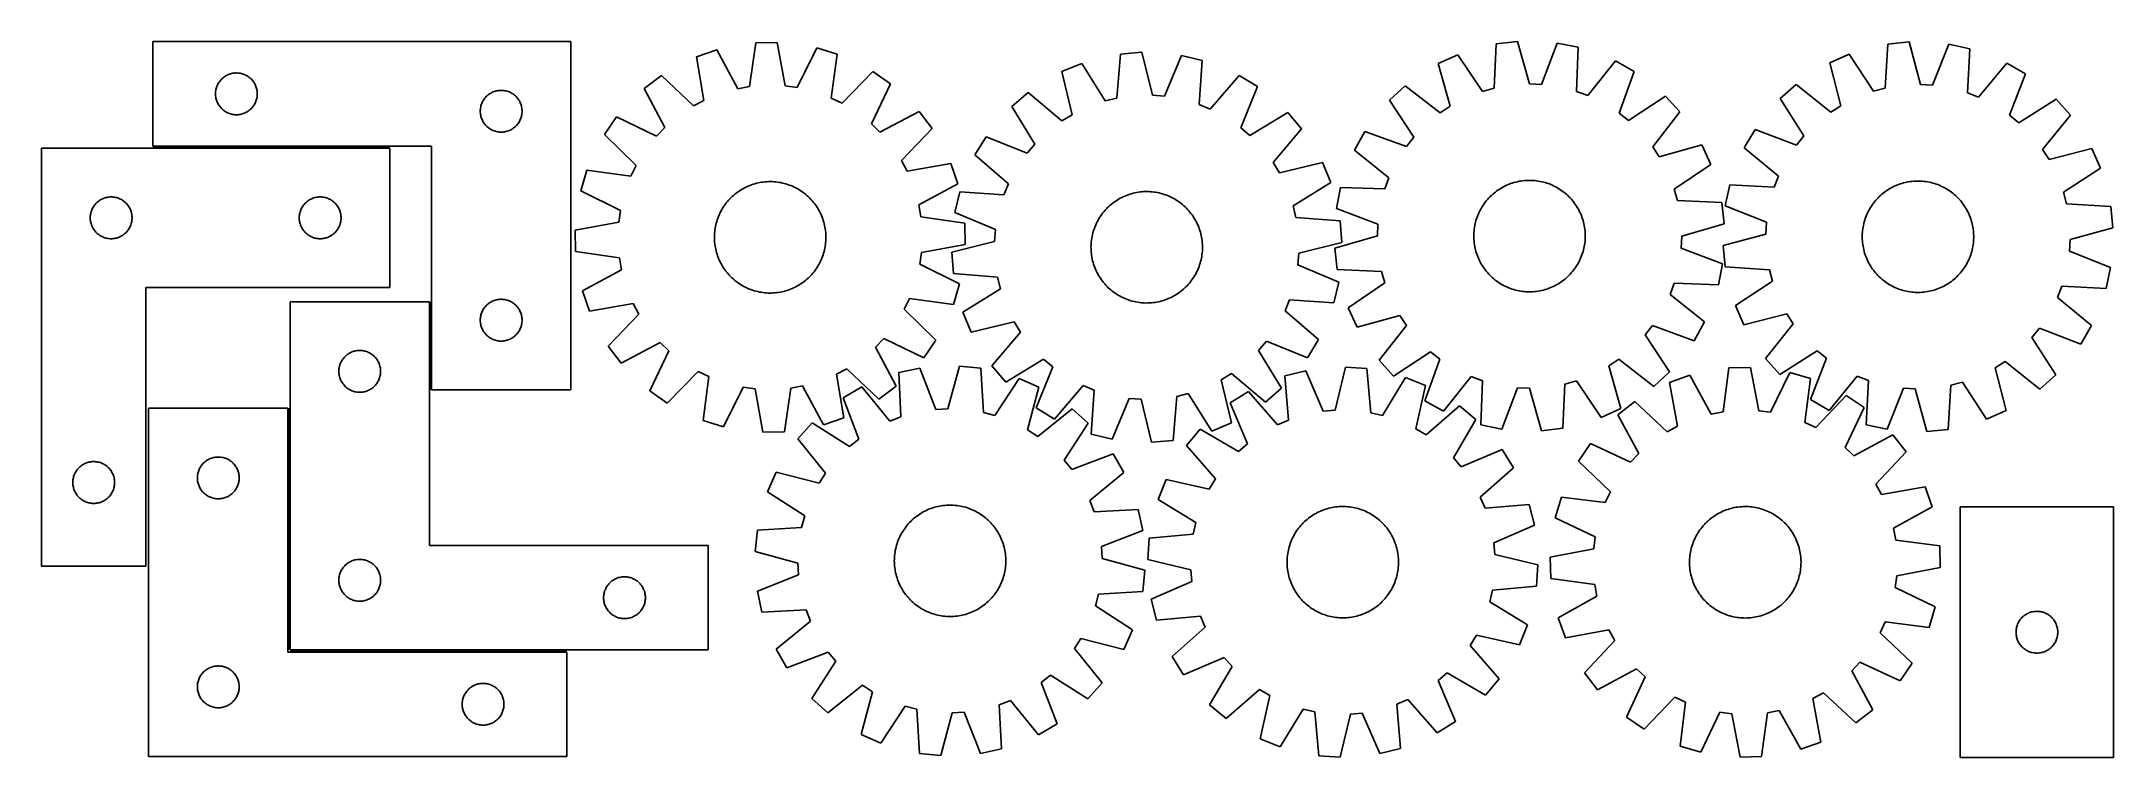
# Model space of a CAD drawing. Header units: millimetres. Extents: x 7 to 1493, y 7 to 521.
import ezdxf

# ---------------------------------------------------------------- set-up
doc = ezdxf.new("R2010")
doc.units = ezdxf.units.MM
doc.layers.add('COMMON', color=5, linetype='CONTINUOUS', true_color=0x0000ff)
doc.layers.add('CUT', color=7, linetype='CONTINUOUS', true_color=0x000000)

msp = doc.modelspace()

# ---------------------------------------------------------------- linework, layer by layer
at = {"layer": 'COMMON'}
for p, q in [((256.519735, 444.964391), (86.423678, 444.964391)), ((285.673677, 334.005157), (285.673677, 270.714391)), ((184.173677, 84.005157), (184.173677, 257.505156)), ((383.423676, 83.255157), (184.923677, 83.255157))]:
    msp.add_line(p, q, dxfattribs=at)
at = {"layer": 'CUT'}
for p, q in [((386.423678, 520.714391), (86.423678, 520.714391)), ((86.423678, 520.714391), (86.423678, 445.714391)), ((386.423678, 270.714391), (386.423678, 520.714391)), ((1065.650861, 520.837384), (1050.370291, 519.038848)), ((1074.421754, 490.307952), (1065.650861, 520.837384)), ((1346.752503, 520.480824), (1331.443904, 518.93896)), ((1355.009857, 489.80851), (1346.752503, 520.480824)), ((491.089788, 514.849033), (476.546085, 509.827953)), ((476.546085, 509.827953), (481.914793, 478.520578)), ((506.179583, 486.897775), (491.089788, 514.849033)), ((519.191012, 519.827692), (514.622445, 488.393587)), ((534.574494, 520.108772), (519.191012, 519.827692)), ((540.288329, 488.862543), (534.574494, 520.108772)), ((562.838836, 516.160001), (548.780199, 487.676156)), ((577.556257, 511.673567), (562.838836, 516.160001)), ((573.33482, 480.190965), (577.556257, 511.673567)), ((780.800844, 511.779898), (778.187386, 480.123231)), ((796.137405, 513.012957), (780.800844, 511.779898)), ((803.774986, 482.180472), (796.137405, 513.012957)), ((824.592015, 510.82184), (812.324021, 481.522163)), ((839.558987, 507.255291), (824.592015, 510.82184)), ((837.294997, 475.571713), (839.558987, 507.255291)), ((1022.897914, 511.310049), (1008.921007, 504.877584)), ((1040.673643, 484.985189), (1022.897914, 511.310049)), ((1050.370291, 519.038848), (1048.927571, 487.307266)), ((1094.166974, 519.698477), (1082.989268, 489.965774)), ((1109.255438, 516.687031), (1094.166974, 519.698477)), ((1108.16294, 484.941461), (1109.255438, 516.687031)), ((1136.023932, 506.791902), (1116.205391, 481.968522)), ((1149.443325, 499.265255), (1136.023932, 506.791902)), ((1303.845701, 511.672254), (1289.762821, 505.475236)), ((1321.177178, 485.052812), (1303.845701, 511.672254)), ((1331.443904, 518.93896), (1329.46891, 487.236055)), ((1375.245489, 518.863558), (1363.570422, 489.322611)), ((1390.281294, 515.599341), (1375.245489, 518.863558)), ((1388.656239, 483.876574), (1390.281294, 515.599341)), ((133.3694, 490.602612), (133.767045, 491.264834)), ((133.767045, 491.264834), (134.198253, 491.905708)), ((134.198253, 491.905708), (134.661881, 492.523533)), ((134.661881, 492.523533), (135.156699, 493.116673)), ((135.156699, 493.116673), (135.681395, 493.683553)), ((135.681395, 493.683553), (136.234578, 494.222672)), ((136.234578, 494.222672), (136.814781, 494.732598)), ((136.814781, 494.732598), (137.420464, 495.21198)), ((137.420464, 495.21198), (138.050022, 495.659546)), ((138.050022, 495.659546), (138.701786, 496.07411)), ((138.701786, 496.07411), (139.374027, 496.454573)), ((139.374027, 496.454573), (140.064962, 496.799925)), ((140.064962, 496.799925), (140.77276, 497.109251)), ((140.77276, 497.109251), (141.495543, 497.381729)), ((141.495543, 497.381729), (142.231394, 497.616639)), ((142.231394, 497.616639), (142.978362, 497.813357)), ((142.978362, 497.813357), (143.734467, 497.97136)), ((143.734467, 497.97136), (144.497703, 498.090231)), ((144.497703, 498.090231), (145.266046, 498.169654)), ((145.266046, 498.169654), (146.03746, 498.209418)), ((146.03746, 498.209418), (146.809897, 498.209418)), ((146.809897, 498.209418), (147.58131, 498.169654)), ((147.58131, 498.169654), (148.349654, 498.090231)), ((148.349654, 498.090231), (149.11289, 497.97136)), ((149.11289, 497.97136), (149.868994, 497.813357)), ((149.868994, 497.813357), (150.615963, 497.616639)), ((150.615963, 497.616639), (151.351814, 497.381729)), ((151.351814, 497.381729), (152.074597, 497.109251)), ((152.074597, 497.109251), (152.782394, 496.799925)), ((152.782394, 496.799925), (153.473329, 496.454573)), ((153.473329, 496.454573), (154.14557, 496.07411)), ((154.14557, 496.07411), (154.797334, 495.659546)), ((154.797334, 495.659546), (155.426892, 495.21198)), ((155.426892, 495.21198), (156.032576, 494.732598)), ((156.032576, 494.732598), (156.612778, 494.222672)), ((156.612778, 494.222672), (157.165961, 493.683553)), ((157.165961, 493.683553), (157.690657, 493.116673)), ((157.690657, 493.116673), (158.185475, 492.523533)), ((158.185475, 492.523533), (158.649103, 491.905708)), ((158.649103, 491.905708), (159.080312, 491.264834)), ((159.080312, 491.264834), (159.477957, 490.602612)), ((451.358723, 496.409212), (439.078439, 487.139629)), ((474.347385, 474.488989), (451.358723, 496.409212)), ((603.217006, 499.183901), (581.044455, 476.438512)), ((615.82772, 490.369116), (603.217006, 499.183901)), ((753.061809, 505.070816), (738.856909, 499.158849)), ((738.856909, 499.158849), (746.153811, 468.243966)), ((769.853342, 478.107523), (753.061809, 505.070816)), ((865.943838, 496.378457), (845.222184, 472.303826)), ((879.07615, 488.361418), (865.943838, 496.378457)), ((1008.921007, 504.877584), (1017.354497, 474.253231)), ((1138.594378, 469.411024), (1149.443325, 499.265255)), ((1289.762821, 505.475236), (1297.681226, 474.713676)), ((1416.879972, 505.256413), (1396.647669, 480.769097)), ((1430.171174, 497.505639), (1416.879972, 505.256413)), ((1418.82278, 467.837664), (1430.171174, 497.505639)), ((131.423678, 483.214391), (131.443567, 483.986572)), ((131.443567, 482.44221), (131.423678, 483.214391)), ((131.443567, 483.986572), (131.50318, 484.756706)), ((131.50318, 481.672076), (131.443567, 482.44221)), ((131.50318, 484.756706), (131.60236, 485.52275)), ((131.60236, 480.906032), (131.50318, 481.672076)), ((131.60236, 485.52275), (131.740843, 486.282672)), ((131.740843, 480.14611), (131.60236, 480.906032)), ((131.740843, 486.282672), (131.918262, 487.034458)), ((131.918262, 479.394324), (131.740843, 480.14611)), ((131.918262, 487.034458), (132.134148, 487.776114)), ((132.134148, 478.652669), (131.918262, 479.394324)), ((132.134148, 487.776114), (132.387926, 488.505672)), ((132.387926, 477.92311), (132.134148, 478.652669)), ((132.387926, 488.505672), (132.678925, 489.2212)), ((132.678925, 477.207582), (132.387926, 477.92311)), ((132.678925, 489.2212), (133.006372, 489.920798)), ((133.006372, 476.507984), (132.678925, 477.207582)), ((133.006372, 489.920798), (133.3694, 490.602612)), ((133.3694, 475.82617), (133.006372, 476.507984)), ((133.767045, 475.163948), (133.3694, 475.82617)), ((159.477957, 475.82617), (159.080312, 475.163948)), ((159.477957, 490.602612), (159.840984, 489.920798)), ((159.840984, 476.507984), (159.477957, 475.82617)), ((159.840984, 489.920798), (160.168432, 489.2212)), ((160.168432, 477.207582), (159.840984, 476.507984)), ((160.168432, 489.2212), (160.459431, 488.505672)), ((160.459431, 477.92311), (160.168432, 477.207582)), ((160.459431, 488.505672), (160.713209, 487.776114)), ((160.713209, 478.652669), (160.459431, 477.92311)), ((160.713209, 487.776114), (160.929094, 487.034458)), ((160.929094, 479.394324), (160.713209, 478.652669)), ((160.929094, 487.034458), (161.106514, 486.282672)), ((161.106514, 480.14611), (160.929094, 479.394324)), ((161.106514, 486.282672), (161.244997, 485.52275)), ((161.244997, 480.906032), (161.106514, 480.14611)), ((161.244997, 485.52275), (161.344176, 484.756706)), ((161.344176, 481.672076), (161.244997, 480.906032)), ((161.344176, 484.756706), (161.40379, 483.986572)), ((161.40379, 482.44221), (161.344176, 481.672076)), ((161.40379, 483.986572), (161.423678, 483.214391)), ((161.423678, 483.214391), (161.40379, 482.44221)), ((322.134148, 475.276114), (322.387926, 476.005672)), ((322.387926, 476.005672), (322.678925, 476.7212)), ((322.678925, 476.7212), (323.006372, 477.420798)), ((323.006372, 477.420798), (323.3694, 478.102612)), ((323.3694, 478.102612), (323.767045, 478.764834)), ((323.767045, 478.764834), (324.198253, 479.405708)), ((324.198253, 479.405708), (324.661881, 480.023533)), ((324.661881, 480.023533), (325.156699, 480.616673)), ((325.156699, 480.616673), (325.681395, 481.183553)), ((325.681395, 481.183553), (326.234578, 481.722672)), ((326.234578, 481.722672), (326.814781, 482.232598)), ((326.814781, 482.232598), (327.420464, 482.71198)), ((327.420464, 482.71198), (328.050022, 483.159546)), ((328.050022, 483.159546), (328.701786, 483.57411)), ((328.701786, 483.57411), (329.374027, 483.954573)), ((329.374027, 483.954573), (330.064962, 484.299925)), ((330.064962, 484.299925), (330.77276, 484.609251)), ((330.77276, 484.609251), (331.495543, 484.881729)), ((331.495543, 484.881729), (332.231394, 485.116639)), ((332.231394, 485.116639), (332.978362, 485.313357)), ((332.978362, 485.313357), (333.734467, 485.47136)), ((333.734467, 485.47136), (334.497703, 485.590231)), ((334.497703, 485.590231), (335.266046, 485.669654)), ((335.266046, 485.669654), (336.03746, 485.709418)), ((336.03746, 485.709418), (336.809897, 485.709418)), ((336.809897, 485.709418), (337.58131, 485.669654)), ((337.58131, 485.669654), (338.349654, 485.590231)), ((338.349654, 485.590231), (339.11289, 485.47136)), ((339.11289, 485.47136), (339.868994, 485.313357)), ((339.868994, 485.313357), (340.615963, 485.116639)), ((340.615963, 485.116639), (341.351814, 484.881729)), ((341.351814, 484.881729), (342.074597, 484.609251)), ((342.074597, 484.609251), (342.782394, 484.299925)), ((342.782394, 484.299925), (343.473329, 483.954573)), ((343.473329, 483.954573), (344.14557, 483.57411)), ((344.14557, 483.57411), (344.797334, 483.159546)), ((344.797334, 483.159546), (345.426892, 482.71198)), ((345.426892, 482.71198), (346.032576, 482.232598)), ((346.032576, 482.232598), (346.612778, 481.722672)), ((346.612778, 481.722672), (347.165961, 481.183553)), ((347.165961, 481.183553), (347.690657, 480.616673)), ((347.690657, 480.616673), (348.185475, 480.023533)), ((348.185475, 480.023533), (348.649103, 479.405708)), ((348.649103, 479.405708), (349.080312, 478.764834)), ((349.080312, 478.764834), (349.477957, 478.102612)), ((349.477957, 478.102612), (349.840984, 477.420798)), ((349.840984, 477.420798), (350.168432, 476.7212)), ((350.168432, 476.7212), (350.459431, 476.005672)), ((350.459431, 476.005672), (350.713209, 475.276114)), ((439.078439, 487.139629), (453.858894, 459.023568)), ((481.914793, 478.520578), (474.347385, 474.488989)), ((514.622445, 488.393587), (506.179583, 486.897775)), ((548.780199, 487.676156), (540.288329, 488.862543)), ((581.044455, 476.438512), (573.33482, 480.190965)), ((602.084236, 461.731877), (615.82772, 490.369116)), ((714.548739, 484.206299), (702.865974, 474.194129)), ((738.850552, 463.751553), (714.548739, 484.206299)), ((778.187386, 480.123231), (769.853342, 478.107523)), ((812.324021, 481.522163), (803.774986, 482.180472)), ((867.132203, 458.928156), (879.07615, 488.361418)), ((985.181554, 489.037628), (973.876466, 478.600888)), ((973.876466, 478.600888), (991.360637, 452.08149)), ((1010.222105, 469.494201), (985.181554, 489.037628)), ((1048.927571, 487.307266), (1040.673643, 484.985189)), ((1082.989268, 489.965774), (1074.421754, 490.307952)), ((1116.205391, 481.968522), (1108.16294, 484.941461)), ((1171.843913, 481.582509), (1145.324514, 464.098338)), ((1182.280653, 470.277421), (1171.843913, 481.582509)), ((1265.760905, 490.035875), (1254.282274, 479.790311)), ((1254.282274, 479.790311), (1271.31897, 452.981251)), ((1290.469979, 470.075002), (1265.760905, 490.035875)), ((1329.46891, 487.236055), (1321.177178, 485.052812)), ((1363.570422, 489.322611), (1355.009857, 489.80851)), ((1396.647669, 480.769097), (1388.656239, 483.876574)), ((1452.271879, 479.449486), (1425.462818, 462.41279)), ((1462.517442, 467.970855), (1452.271879, 479.449486)), ((134.198253, 474.523075), (133.767045, 475.163948)), ((134.661881, 473.905249), (134.198253, 474.523075)), ((135.156699, 473.312109), (134.661881, 473.905249)), ((135.681395, 472.745229), (135.156699, 473.312109)), ((136.234578, 472.206111), (135.681395, 472.745229)), ((136.814781, 471.696184), (136.234578, 472.206111)), ((137.420464, 471.216802), (136.814781, 471.696184)), ((138.050022, 470.769236), (137.420464, 471.216802)), ((138.701786, 470.354672), (138.050022, 470.769236)), ((139.374027, 469.974209), (138.701786, 470.354672)), ((140.064962, 469.628857), (139.374027, 469.974209)), ((140.77276, 469.319532), (140.064962, 469.628857)), ((141.495543, 469.047053), (140.77276, 469.319532)), ((142.231394, 468.812143), (141.495543, 469.047053)), ((142.978362, 468.615425), (142.231394, 468.812143)), ((143.734467, 468.457422), (142.978362, 468.615425)), ((144.497703, 468.338551), (143.734467, 468.457422)), ((145.266046, 468.259128), (144.497703, 468.338551)), ((146.03746, 468.219364), (145.266046, 468.259128)), ((146.809897, 468.219364), (146.03746, 468.219364)), ((147.58131, 468.259128), (146.809897, 468.219364)), ((148.349654, 468.338551), (147.58131, 468.259128)), ((149.11289, 468.457422), (148.349654, 468.338551)), ((149.868994, 468.615425), (149.11289, 468.457422)), ((150.615963, 468.812143), (149.868994, 468.615425)), ((151.351814, 469.047053), (150.615963, 468.812143)), ((152.074597, 469.319532), (151.351814, 469.047053)), ((152.782394, 469.628857), (152.074597, 469.319532)), ((153.473329, 469.974209), (152.782394, 469.628857)), ((154.14557, 470.354672), (153.473329, 469.974209)), ((154.797334, 470.769236), (154.14557, 470.354672)), ((155.426892, 471.216802), (154.797334, 470.769236)), ((156.032576, 471.696184), (155.426892, 471.216802)), ((156.612778, 472.206111), (156.032576, 471.696184)), ((157.165961, 472.745229), (156.612778, 472.206111)), ((157.690657, 473.312109), (157.165961, 472.745229)), ((158.185475, 473.905249), (157.690657, 473.312109)), ((158.649103, 474.523075), (158.185475, 473.905249)), ((159.080312, 475.163948), (158.649103, 474.523075)), ((321.423678, 470.714391), (321.443567, 471.486572)), ((321.443567, 469.94221), (321.423678, 470.714391)), ((321.443567, 471.486572), (321.50318, 472.256706)), ((321.50318, 469.172076), (321.443567, 469.94221)), ((321.50318, 472.256706), (321.60236, 473.02275)), ((321.60236, 468.406032), (321.50318, 469.172076)), ((321.60236, 473.02275), (321.740843, 473.782672)), ((321.740843, 467.64611), (321.60236, 468.406032)), ((321.740843, 473.782672), (321.918262, 474.534458)), ((321.918262, 466.894324), (321.740843, 467.64611)), ((321.918262, 474.534458), (322.134148, 475.276114)), ((322.134148, 466.152669), (321.918262, 466.894324)), ((322.387926, 465.42311), (322.134148, 466.152669)), ((322.678925, 464.707582), (322.387926, 465.42311)), ((323.006372, 464.007984), (322.678925, 464.707582)), ((323.3694, 463.32617), (323.006372, 464.007984)), ((323.767045, 462.663948), (323.3694, 463.32617)), ((324.198253, 462.023075), (323.767045, 462.663948)), ((324.661881, 461.405249), (324.198253, 462.023075)), ((325.156699, 460.812109), (324.661881, 461.405249)), ((348.185475, 461.405249), (347.690657, 460.812109)), ((348.649103, 462.023075), (348.185475, 461.405249)), ((349.080312, 462.663948), (348.649103, 462.023075)), ((349.477957, 463.32617), (349.080312, 462.663948)), ((349.840984, 464.007984), (349.477957, 463.32617)), ((350.168432, 464.707582), (349.840984, 464.007984)), ((350.459431, 465.42311), (350.168432, 464.707582)), ((350.713209, 466.152669), (350.459431, 465.42311)), ((350.713209, 475.276114), (350.929094, 474.534458)), ((350.929094, 466.894324), (350.713209, 466.152669)), ((350.929094, 474.534458), (351.106514, 473.782672)), ((351.106514, 467.64611), (350.929094, 466.894324)), ((351.106514, 473.782672), (351.244997, 473.02275)), ((351.244997, 468.406032), (351.106514, 467.64611)), ((351.244997, 473.02275), (351.344176, 472.256706)), ((351.344176, 469.172076), (351.244997, 468.406032)), ((351.344176, 472.256706), (351.40379, 471.486572)), ((351.40379, 469.94221), (351.344176, 469.172076)), ((351.40379, 471.486572), (351.423678, 470.714391)), ((351.423678, 470.714391), (351.40379, 469.94221)), ((419.270453, 466.594325), (410.455667, 453.983611)), ((447.907691, 452.850841), (419.270453, 466.594325)), ((608.256963, 455.780674), (602.084236, 461.731877)), ((636.373024, 470.56113), (608.256963, 455.780674)), ((645.642607, 458.280846), (636.373024, 470.56113)), ((702.865974, 474.194129), (719.358965, 447.047196)), ((746.153811, 468.243966), (738.850552, 463.751553)), ((845.222184, 472.303826), (837.294997, 475.571713)), ((900.808507, 469.863567), (873.661574, 453.370576)), ((910.820677, 458.180802), (900.808507, 469.863567)), ((1017.354497, 474.253231), (1010.222105, 469.494201)), ((1145.324514, 464.098338), (1138.594378, 469.411024)), ((1162.737226, 445.23687), (1182.280653, 470.277421)), ((1297.681226, 474.713676), (1290.469979, 470.075002)), ((1425.462818, 462.41279), (1418.82278, 467.837664)), ((1442.55657, 443.261781), (1462.517442, 467.970855)), ((325.681395, 460.245229), (325.156699, 460.812109)), ((326.234578, 459.706111), (325.681395, 460.245229)), ((326.814781, 459.196184), (326.234578, 459.706111)), ((327.420464, 458.716802), (326.814781, 459.196184)), ((328.050022, 458.269236), (327.420464, 458.716802)), ((328.701786, 457.854672), (328.050022, 458.269236)), ((329.374027, 457.474209), (328.701786, 457.854672)), ((330.064962, 457.128857), (329.374027, 457.474209)), ((330.77276, 456.819532), (330.064962, 457.128857)), ((331.495543, 456.547053), (330.77276, 456.819532)), ((332.231394, 456.312143), (331.495543, 456.547053)), ((332.978362, 456.115425), (332.231394, 456.312143)), ((333.734467, 455.957422), (332.978362, 456.115425)), ((334.497703, 455.838551), (333.734467, 455.957422)), ((335.266046, 455.759128), (334.497703, 455.838551)), ((336.03746, 455.719364), (335.266046, 455.759128)), ((336.809897, 455.719364), (336.03746, 455.719364)), ((337.58131, 455.759128), (336.809897, 455.719364)), ((338.349654, 455.838551), (337.58131, 455.759128)), ((339.11289, 455.957422), (338.349654, 455.838551)), ((339.868994, 456.115425), (339.11289, 455.957422)), ((340.615963, 456.312143), (339.868994, 456.115425)), ((341.351814, 456.547053), (340.615963, 456.312143)), ((342.074597, 456.819532), (341.351814, 456.547053)), ((342.782394, 457.128857), (342.074597, 456.819532)), ((343.473329, 457.474209), (342.782394, 457.128857)), ((344.14557, 457.854672), (343.473329, 457.474209)), ((344.797334, 458.269236), (344.14557, 457.854672)), ((345.426892, 458.716802), (344.797334, 458.269236)), ((346.032576, 459.196184), (345.426892, 458.716802)), ((346.612778, 459.706111), (346.032576, 459.196184)), ((347.165961, 460.245229), (346.612778, 459.706111)), ((347.690657, 460.812109), (347.165961, 460.245229)), ((410.455667, 453.983611), (433.201056, 431.81106)), ((453.858894, 459.023568), (447.907691, 452.850841)), ((623.722384, 435.292184), (645.642607, 458.280846)), ((684.368124, 452.461772), (676.351085, 439.32946)), ((713.801385, 440.517826), (684.368124, 452.461772)), ((719.358965, 447.047196), (713.801385, 440.517826)), ((873.661574, 453.370576), (867.132203, 458.928156)), ((890.365931, 433.878989), (910.820677, 458.180802)), ((956.19372, 456.200301), (948.667073, 442.780907)), ((986.047951, 445.351353), (956.19372, 456.200301)), ((991.360637, 452.08149), (986.047951, 445.351353)), ((1198.120608, 446.537968), (1167.496255, 438.104478)), ((1204.553073, 432.561061), (1198.120608, 446.537968)), ((1236.226121, 457.689606), (1228.475347, 444.398404)), ((1265.894095, 446.341212), (1236.226121, 457.689606)), ((1271.31897, 452.981251), (1265.894095, 446.341212)), ((6.519735, 444.21439), (6.519735, 144.21439)), ((256.519735, 444.21439), (6.519735, 444.21439)), ((86.423678, 445.714391), (286.423678, 445.714391)), ((256.519735, 344.21439), (256.519735, 444.21439)), ((286.423678, 445.714391), (286.423678, 270.714391)), ((433.201056, 431.81106), (429.448603, 424.101425)), ((627.753973, 427.724776), (623.722384, 435.292184)), ((659.061348, 433.093483), (627.753973, 427.724776)), ((664.082429, 418.54978), (659.061348, 433.093483)), ((676.351085, 439.32946), (700.425715, 418.607806)), ((894.858344, 426.57573), (890.365931, 433.878989)), ((925.773227, 433.872633), (894.858344, 426.57573)), ((931.685193, 419.667732), (925.773227, 433.872633)), ((948.667073, 442.780907), (973.490453, 422.962366)), ((1167.496255, 438.104478), (1162.737226, 445.23687)), ((1178.228214, 414.785332), (1204.553073, 432.561061)), ((1228.475347, 444.398404), (1252.962663, 424.166101)), ((1447.195243, 436.050534), (1442.55657, 443.261781)), ((1477.956804, 443.968939), (1447.195243, 436.050534)), ((1484.153821, 429.886059), (1477.956804, 443.968939)), ((397.966001, 428.322861), (393.479567, 413.605441)), ((429.448603, 424.101425), (397.966001, 428.322861)), ((511.465738, 415.938956), (512.597096, 416.485797)), ((512.597096, 416.485797), (513.745073, 416.996832)), ((513.745073, 416.996832), (514.908535, 417.471555)), ((514.908535, 417.471555), (516.086335, 417.909499)), ((516.086335, 417.909499), (517.277309, 418.310232)), ((517.277309, 418.310232), (518.480283, 418.673357)), ((518.480283, 418.673357), (519.69407, 418.998517)), ((519.69407, 418.998517), (520.917471, 419.28539)), ((520.917471, 419.28539), (522.14928, 419.533694)), ((522.14928, 419.533694), (523.38828, 419.743183)), ((523.38828, 419.743183), (524.633249, 419.913651)), ((524.633249, 419.913651), (525.882958, 420.04493)), ((525.882958, 420.04493), (527.136174, 420.136889)), ((527.136174, 420.136889), (528.39166, 420.189438)), ((528.39166, 420.189438), (529.648177, 420.202526)), ((529.648177, 420.202526), (530.904485, 420.176139)), ((530.904485, 420.176139), (532.159345, 420.110304)), ((532.159345, 420.110304), (533.411517, 420.005085)), ((533.411517, 420.005085), (534.659767, 419.860586)), ((534.659767, 419.860586), (535.902862, 419.67695)), ((535.902862, 419.67695), (537.139575, 419.454358)), ((537.139575, 419.454358), (538.368686, 419.19303)), ((538.368686, 419.19303), (539.588982, 418.893224)), ((539.588982, 418.893224), (540.799259, 418.555235)), ((540.799259, 418.555235), (541.998323, 418.179397)), ((541.998323, 418.179397), (543.184989, 417.766081)), ((543.184989, 417.766081), (544.358087, 417.315695)), ((544.358087, 417.315695), (545.516459, 416.828683)), ((545.516459, 416.828683), (546.658962, 416.305526)), ((636.131171, 403.459985), (664.082429, 418.54978)), ((700.425715, 418.607806), (697.157829, 410.68062)), ((904.7219, 402.876199), (931.685193, 419.667732)), ((973.490453, 422.962366), (970.517514, 414.919916)), ((1055.103569, 416.172721), (1056.214476, 416.759995)), ((1056.214476, 416.759995), (1057.343283, 417.312085)), ((1057.343283, 417.312085), (1058.488873, 417.828446)), ((1058.488873, 417.828446), (1059.650118, 418.308568)), ((1059.650118, 418.308568), (1060.825871, 418.751977)), ((1060.825871, 418.751977), (1062.014972, 419.158237)), ((1062.014972, 419.158237), (1063.216246, 419.526945)), ((1063.216246, 419.526945), (1064.42851, 419.857739)), ((1064.42851, 419.857739), (1065.650565, 420.150291)), ((1065.650565, 420.150291), (1066.881207, 420.404314)), ((1066.881207, 420.404314), (1068.119221, 420.619555)), ((1068.119221, 420.619555), (1069.363385, 420.795803)), ((1069.363385, 420.795803), (1070.612471, 420.932885)), ((1070.612471, 420.932885), (1071.865246, 421.030663)), ((1071.865246, 421.030663), (1073.120474, 421.089043)), ((1073.120474, 421.089043), (1074.376917, 421.107967)), ((1074.376917, 421.107967), (1075.633335, 421.087415)), ((1075.633335, 421.087415), (1076.888486, 421.027409)), ((1076.888486, 421.027409), (1078.141134, 420.928007)), ((1078.141134, 420.928007), (1079.390041, 420.789307)), ((1079.390041, 420.789307), (1080.633975, 420.611446)), ((1080.633975, 420.611446), (1081.871709, 420.394601)), ((1081.871709, 420.394601), (1083.102021, 420.138984)), ((1083.102021, 420.138984), (1084.323696, 419.844848)), ((1084.323696, 419.844848), (1085.53553, 419.512484)), ((1085.53553, 419.512484), (1086.736326, 419.142219)), ((1086.736326, 419.142219), (1087.924899, 418.734419)), ((1087.924899, 418.734419), (1089.100076, 418.289486)), ((1089.100076, 418.289486), (1090.260698, 417.80786)), ((1090.260698, 417.80786), (1091.405619, 417.290015)), ((1091.405619, 417.290015), (1092.533709, 416.736463)), ((1092.533709, 416.736463), (1093.643854, 416.147749)), ((1218.132419, 417.799727), (1214.868202, 402.763922)), ((1249.855186, 416.174671), (1218.132419, 417.799727)), ((1252.962663, 424.166101), (1249.855186, 416.174671)), ((1334.450353, 416.007889), (1335.570959, 416.576439)), ((1335.570959, 416.576439), (1336.70887, 417.109509)), ((1336.70887, 417.109509), (1337.862965, 417.606573)), ((1337.862965, 417.606573), (1339.032103, 418.067141)), ((1339.032103, 418.067141), (1340.215131, 418.490758)), ((1340.215131, 418.490758), (1341.410881, 418.877007)), ((1341.410881, 418.877007), (1342.618174, 419.225505)), ((1342.618174, 419.225505), (1343.835818, 419.53591)), ((1343.835818, 419.53591), (1345.06261, 419.807914)), ((1345.06261, 419.807914), (1346.297342, 420.041249)), ((1346.297342, 420.041249), (1347.538793, 420.235686)), ((1347.538793, 420.235686), (1348.785739, 420.391031)), ((1348.785739, 420.391031), (1350.036949, 420.507133)), ((1350.036949, 420.507133), (1351.291189, 420.583875)), ((1351.291189, 420.583875), (1352.547221, 420.621184)), ((1352.547221, 420.621184), (1353.803804, 420.619021)), ((1353.803804, 420.619021), (1355.0597, 420.577388)), ((1355.0597, 420.577388), (1356.313668, 420.496328)), ((1356.313668, 420.496328), (1357.564471, 420.375919)), ((1357.564471, 420.375919), (1358.810875, 420.216282)), ((1358.810875, 420.216282), (1360.051649, 420.017572)), ((1360.051649, 420.017572), (1361.28557, 419.779987)), ((1361.28557, 419.779987), (1362.511419, 419.503761)), ((1362.511419, 419.503761), (1363.727987, 419.189166)), ((1363.727987, 419.189166), (1364.934073, 418.836513)), ((1364.934073, 418.836513), (1366.128486, 418.44615)), ((1366.128486, 418.44615), (1367.310049, 418.018463)), ((1367.310049, 418.018463), (1368.477594, 417.553872)), ((1368.477594, 417.553872), (1369.62997, 417.052837)), ((1369.62997, 417.052837), (1370.76604, 416.515853)), ((1370.76604, 416.515853), (1371.884682, 415.943449)), ((1457.53438, 412.554582), (1484.153821, 429.886059)), ((43.279553, 401.264041), (43.660016, 401.936282)), ((43.660016, 401.936282), (44.07458, 402.588046)), ((44.07458, 402.588046), (44.522147, 403.217604)), ((44.522147, 403.217604), (45.001528, 403.823288)), ((45.001528, 403.823288), (45.511455, 404.40349)), ((45.511455, 404.40349), (46.050573, 404.956673)), ((46.050573, 404.956673), (46.617453, 405.481369)), ((46.617453, 405.481369), (47.210593, 405.976187)), ((47.210593, 405.976187), (47.828419, 406.439815)), ((47.828419, 406.439815), (48.469292, 406.871023)), ((48.469292, 406.871023), (49.131514, 407.268669)), ((49.131514, 407.268669), (49.813328, 407.631696)), ((49.813328, 407.631696), (50.512927, 407.959144)), ((50.512927, 407.959144), (51.228454, 408.250142)), ((51.228454, 408.250142), (51.958013, 408.503921)), ((51.958013, 408.503921), (52.699668, 408.719806)), ((52.699668, 408.719806), (53.451454, 408.897225)), ((53.451454, 408.897225), (54.211377, 409.035708)), ((54.211377, 409.035708), (54.97742, 409.134888)), ((54.97742, 409.134888), (55.747554, 409.194501)), ((55.747554, 409.194501), (56.519735, 409.21439)), ((56.519735, 409.21439), (57.291916, 409.194501)), ((57.291916, 409.194501), (58.06205, 409.134888)), ((58.06205, 409.134888), (58.828094, 409.035708)), ((58.828094, 409.035708), (59.588016, 408.897225)), ((59.588016, 408.897225), (60.339802, 408.719806)), ((60.339802, 408.719806), (61.081458, 408.503921)), ((61.081458, 408.503921), (61.811016, 408.250142)), ((61.811016, 408.250142), (62.526544, 407.959144)), ((62.526544, 407.959144), (63.226142, 407.631696)), ((63.226142, 407.631696), (63.907956, 407.268669)), ((63.907956, 407.268669), (64.570178, 406.871023)), ((64.570178, 406.871023), (65.211052, 406.439815)), ((65.211052, 406.439815), (65.828877, 405.976187)), ((65.828877, 405.976187), (66.422017, 405.481369)), ((66.422017, 405.481369), (66.988897, 404.956673)), ((66.988897, 404.956673), (67.528016, 404.40349)), ((67.528016, 404.40349), (68.037942, 403.823288)), ((68.037942, 403.823288), (68.517324, 403.217604)), ((68.517324, 403.217604), (68.96489, 402.588046)), ((68.96489, 402.588046), (69.379455, 401.936282)), ((69.379455, 401.936282), (69.759917, 401.264041)), ((193.279553, 401.264041), (193.660016, 401.936282)), ((193.660016, 401.936282), (194.07458, 402.588046)), ((194.07458, 402.588046), (194.522147, 403.217604)), ((194.522147, 403.217604), (195.001528, 403.823288)), ((195.001528, 403.823288), (195.511455, 404.40349)), ((195.511455, 404.40349), (196.050573, 404.956673)), ((196.050573, 404.956673), (196.617453, 405.481369)), ((196.617453, 405.481369), (197.210593, 405.976187)), ((197.210593, 405.976187), (197.828419, 406.439815)), ((197.828419, 406.439815), (198.469292, 406.871023)), ((198.469292, 406.871023), (199.131514, 407.268669)), ((199.131514, 407.268669), (199.813328, 407.631696)), ((199.813328, 407.631696), (200.512927, 407.959144)), ((200.512927, 407.959144), (201.228454, 408.250142)), ((201.228454, 408.250142), (201.958013, 408.503921)), ((201.958013, 408.503921), (202.699668, 408.719806)), ((202.699668, 408.719806), (203.451454, 408.897225)), ((203.451454, 408.897225), (204.211377, 409.035708)), ((204.211377, 409.035708), (204.97742, 409.134888)), ((204.97742, 409.134888), (205.747554, 409.194501)), ((205.747554, 409.194501), (206.519735, 409.21439)), ((206.519735, 409.21439), (207.291916, 409.194501)), ((207.291916, 409.194501), (208.06205, 409.134888)), ((208.06205, 409.134888), (208.828094, 409.035708)), ((208.828094, 409.035708), (209.588016, 408.897225)), ((209.588016, 408.897225), (210.339802, 408.719806)), ((210.339802, 408.719806), (211.081458, 408.503921)), ((211.081458, 408.503921), (211.811016, 408.250142)), ((211.811016, 408.250142), (212.526544, 407.959144)), ((212.526544, 407.959144), (213.226142, 407.631696)), ((213.226142, 407.631696), (213.907956, 407.268669)), ((213.907956, 407.268669), (214.570178, 406.871023)), ((214.570178, 406.871023), (215.211052, 406.439815)), ((215.211052, 406.439815), (215.828877, 405.976187)), ((215.828877, 405.976187), (216.422017, 405.481369)), ((216.422017, 405.481369), (216.988897, 404.956673)), ((216.988897, 404.956673), (217.528016, 404.40349)), ((217.528016, 404.40349), (218.037942, 403.823288)), ((218.037942, 403.823288), (218.517324, 403.217604)), ((218.517324, 403.217604), (218.96489, 402.588046)), ((218.96489, 402.588046), (219.379455, 401.936282)), ((219.379455, 401.936282), (219.759917, 401.264041)), ((393.479567, 413.605441), (421.963413, 399.546804)), ((495.115044, 400.746673), (495.77727, 401.814598)), ((495.77727, 401.814598), (496.472712, 402.861196)), ((496.472712, 402.861196), (497.200687, 403.885432)), ((497.200687, 403.885432), (497.960473, 404.886297)), ((497.960473, 404.886297), (498.751323, 405.862803)), ((498.751323, 405.862803), (499.572456, 406.813986)), ((499.572456, 406.813986), (500.42306, 407.738906)), ((500.42306, 407.738906), (501.302298, 408.636653)), ((501.302298, 408.636653), (502.2093, 409.506339)), ((502.2093, 409.506339), (503.143173, 410.347106)), ((503.143173, 410.347106), (504.102993, 411.158124)), ((504.102993, 411.158124), (505.087815, 411.938594)), ((505.087815, 411.938594), (506.096666, 412.687744)), ((506.096666, 412.687744), (507.128551, 413.404837)), ((507.128551, 413.404837), (508.18245, 414.089162)), ((508.18245, 414.089162), (509.257325, 414.740047)), ((509.257325, 414.740047), (510.352115, 415.356848)), ((510.352115, 415.356848), (511.465738, 415.938956)), ((546.658962, 416.305526), (547.784469, 415.746741)), ((547.784469, 415.746741), (548.891869, 415.152878)), ((548.891869, 415.152878), (549.980068, 414.524524)), ((549.980068, 414.524524), (551.047994, 413.862298)), ((551.047994, 413.862298), (552.094591, 413.166856)), ((552.094591, 413.166856), (553.118828, 412.438882)), ((553.118828, 412.438882), (554.119693, 411.679095)), ((554.119693, 411.679095), (555.096198, 410.888245)), ((555.096198, 410.888245), (556.047381, 410.067112)), ((556.047381, 410.067112), (556.972302, 409.216508)), ((556.972302, 409.216508), (557.870048, 408.33727)), ((557.870048, 408.33727), (558.739734, 407.430268)), ((558.739734, 407.430268), (559.580501, 406.496396)), ((559.580501, 406.496396), (560.391519, 405.536575)), ((560.391519, 405.536575), (561.171989, 404.551753)), ((561.171989, 404.551753), (561.92114, 403.542902)), ((561.92114, 403.542902), (562.638232, 402.511018)), ((562.638232, 402.511018), (563.322558, 401.457118)), ((637.626982, 395.017123), (636.131171, 403.459985)), ((665.474251, 412.94461), (661.907701, 397.977637)), ((697.157829, 410.68062), (665.474251, 412.94461)), ((770.682616, 400.61875), (771.562638, 401.515727)), ((771.562638, 401.515727), (772.4704, 402.38462)), ((772.4704, 402.38462), (773.405007, 403.22457)), ((773.405007, 403.22457), (774.365536, 404.03475)), ((774.365536, 404.03475), (775.35104, 404.814358)), ((775.35104, 404.814358), (776.360545, 405.562627)), ((776.360545, 405.562627), (777.393056, 406.278817)), ((777.393056, 406.278817), (778.447553, 406.962221)), ((778.447553, 406.962221), (779.522997, 407.612166)), ((779.522997, 407.612166), (780.618325, 408.22801)), ((780.618325, 408.22801), (781.732456, 408.809144)), ((781.732456, 408.809144), (782.864292, 409.354997)), ((782.864292, 409.354997), (784.012715, 409.865028)), ((784.012715, 409.865028), (785.176592, 410.338734)), ((785.176592, 410.338734), (786.354774, 410.775649)), ((786.354774, 410.775649), (787.546098, 411.17534)), ((787.546098, 411.17534), (788.749389, 411.537414)), ((788.749389, 411.537414), (789.963459, 411.861512)), ((789.963459, 411.861512), (791.187111, 412.147316)), ((791.187111, 412.147316), (792.419136, 412.394543)), ((792.419136, 412.394543), (793.658319, 412.60295)), ((793.658319, 412.60295), (794.903436, 412.77233)), ((794.903436, 412.77233), (796.153259, 412.902516)), ((796.153259, 412.902516), (797.406555, 412.99338)), ((797.406555, 412.99338), (798.662087, 413.044832)), ((798.662087, 413.044832), (799.918615, 413.056821)), ((799.918615, 413.056821), (801.1749, 413.029337)), ((801.1749, 413.029337), (802.429701, 412.962404)), ((802.429701, 412.962404), (803.681781, 412.856091)), ((803.681781, 412.856091), (804.929904, 412.710501)), ((804.929904, 412.710501), (806.172838, 412.525779)), ((806.172838, 412.525779), (807.409356, 412.302106)), ((807.409356, 412.302106), (808.638238, 412.039704)), ((808.638238, 412.039704), (809.858272, 411.738831)), ((809.858272, 411.738831), (811.068253, 411.399784)), ((811.068253, 411.399784), (812.266988, 411.022899)), ((812.266988, 411.022899), (813.453292, 410.608546)), ((813.453292, 410.608546), (814.625996, 410.157134)), ((814.625996, 410.157134), (815.783942, 409.66911)), ((815.783942, 409.66911), (816.925988, 409.144955)), ((816.925988, 409.144955), (818.051006, 408.585186)), ((818.051006, 408.585186), (819.157886, 407.990356)), ((819.157886, 407.990356), (820.245536, 407.361051)), ((820.245536, 407.361051), (821.312882, 406.697892)), ((821.312882, 406.697892), (822.358871, 406.001535)), ((822.358871, 406.001535), (823.382471, 405.272666)), ((823.382471, 405.272666), (824.382672, 404.512005)), ((824.382672, 404.512005), (825.358486, 403.720302)), ((825.358486, 403.720302), (826.30895, 402.898338)), ((826.30895, 402.898338), (827.233127, 402.046925)), ((827.233127, 402.046925), (828.130105, 401.166904)), ((906.737608, 394.542155), (904.7219, 402.876199)), ((938.771945, 416.012413), (935.760498, 400.92395)), ((970.517514, 414.919916), (938.771945, 416.012413)), ((1039.311226, 400.40083), (1039.934519, 401.491936)), ((1039.934519, 401.491936), (1040.591777, 402.562925)), ((1040.591777, 402.562925), (1041.282352, 403.612742)), ((1041.282352, 403.612742), (1042.005561, 404.640348)), ((1042.005561, 404.640348), (1042.760691, 405.644731)), ((1042.760691, 405.644731), (1043.546997, 406.624899)), ((1043.546997, 406.624899), (1044.363703, 407.579885)), ((1044.363703, 407.579885), (1045.210003, 408.508747)), ((1045.210003, 408.508747), (1046.085061, 409.410567)), ((1046.085061, 409.410567), (1046.988014, 410.284456)), ((1046.988014, 410.284456), (1047.917972, 411.129551)), ((1047.917972, 411.129551), (1048.874015, 411.945019)), ((1048.874015, 411.945019), (1049.855202, 412.730054)), ((1049.855202, 412.730054), (1050.860562, 413.483882)), ((1050.860562, 413.483882), (1051.889105, 414.205759)), ((1051.889105, 414.205759), (1052.939815, 414.894973)), ((1052.939815, 414.894973), (1054.011656, 415.550842)), ((1054.011656, 415.550842), (1055.103569, 416.172721)), ((1093.643854, 416.147749), (1094.73496, 415.524456)), ((1094.73496, 415.524456), (1095.80595, 414.867198)), ((1095.80595, 414.867198), (1096.855766, 414.176624)), ((1096.855766, 414.176624), (1097.883373, 413.453414)), ((1097.883373, 413.453414), (1098.887756, 412.698284)), ((1098.887756, 412.698284), (1099.867924, 411.911978)), ((1099.867924, 411.911978), (1100.82291, 411.095272)), ((1100.82291, 411.095272), (1101.751771, 410.248973)), ((1101.751771, 410.248973), (1102.653592, 409.373914)), ((1102.653592, 409.373914), (1103.527481, 408.470961)), ((1103.527481, 408.470961), (1104.372576, 407.541003)), ((1104.372576, 407.541003), (1105.188043, 406.58496)), ((1105.188043, 406.58496), (1105.973079, 405.603774)), ((1105.973079, 405.603774), (1106.726907, 404.598413)), ((1106.726907, 404.598413), (1107.448784, 403.56987)), ((1107.448784, 403.56987), (1108.137997, 402.51916)), ((1108.137997, 402.51916), (1108.793867, 401.447319)), ((1180.55029, 406.531404), (1178.228214, 414.785332)), ((1212.281872, 405.088684), (1180.55029, 406.531404)), ((1214.080408, 389.808114), (1212.281872, 405.088684)), ((1214.868202, 402.763922), (1244.409149, 391.088854)), ((1318.395571, 400.503225), (1319.037085, 401.583718)), ((1319.037085, 401.583718), (1319.712223, 402.643528)), ((1319.712223, 402.643528), (1320.420317, 403.681607)), ((1320.420317, 403.681607), (1321.160668, 404.696933)), ((1321.160668, 404.696933), (1321.932546, 405.688503)), ((1321.932546, 405.688503), (1322.735189, 406.655339)), ((1322.735189, 406.655339), (1323.567806, 407.596486)), ((1323.567806, 407.596486), (1324.429573, 408.511015)), ((1324.429573, 408.511015), (1325.319641, 409.398024)), ((1325.319641, 409.398024), (1326.237132, 410.256638)), ((1326.237132, 410.256638), (1327.18114, 411.086009)), ((1327.18114, 411.086009), (1328.150733, 411.885319)), ((1328.150733, 411.885319), (1329.144954, 412.653778)), ((1329.144954, 412.653778), (1330.162823, 413.390629)), ((1330.162823, 413.390629), (1331.203335, 414.095145)), ((1331.203335, 414.095145), (1332.265463, 414.76663)), ((1332.265463, 414.76663), (1333.348158, 415.404421)), ((1333.348158, 415.404421), (1334.450353, 416.007889)), ((1371.884682, 415.943449), (1372.984793, 415.336189)), ((1372.984793, 415.336189), (1374.065286, 414.694674)), ((1374.065286, 414.694674), (1375.125095, 414.019537)), ((1375.125095, 414.019537), (1376.163175, 413.311443)), ((1376.163175, 413.311443), (1377.178501, 412.571092)), ((1377.178501, 412.571092), (1378.170071, 411.799214)), ((1378.170071, 411.799214), (1379.136907, 410.99657)), ((1379.136907, 410.99657), (1380.078053, 410.163954)), ((1380.078053, 410.163954), (1380.992583, 409.302187)), ((1380.992583, 409.302187), (1381.879592, 408.412119)), ((1381.879592, 408.412119), (1382.738205, 407.494628)), ((1382.738205, 407.494628), (1383.567576, 406.55062)), ((1383.567576, 406.55062), (1384.366886, 405.581027)), ((1384.366886, 405.581027), (1385.135346, 404.586805)), ((1385.135346, 404.586805), (1385.872197, 403.568937)), ((1385.872197, 403.568937), (1386.576713, 402.528425)), ((1386.576713, 402.528425), (1387.248198, 401.466297)), ((1459.717623, 404.26285), (1457.53438, 412.554582)), ((1491.420527, 402.287856), (1459.717623, 404.26285)), ((1492.962392, 386.979257), (1491.420527, 402.287856)), ((41.524708, 394.600609), (41.564472, 395.372022)), ((41.524708, 393.828171), (41.524708, 394.600609)), ((41.564472, 393.056758), (41.524708, 393.828171)), ((41.564472, 395.372022), (41.643895, 396.140365)), ((41.643895, 392.288415), (41.564472, 393.056758)), ((41.643895, 396.140365), (41.762766, 396.903601)), ((41.762766, 391.525179), (41.643895, 392.288415)), ((41.762766, 396.903601), (41.92077, 397.659706)), ((41.92077, 390.769074), (41.762766, 391.525179)), ((41.92077, 397.659706), (42.117487, 398.406675)), ((42.117487, 390.022106), (41.92077, 390.769074)), ((42.117487, 398.406675), (42.352397, 399.142526)), ((42.352397, 389.286254), (42.117487, 390.022106)), ((42.352397, 399.142526), (42.624876, 399.865308)), ((42.624876, 388.563472), (42.352397, 389.286254)), ((42.624876, 399.865308), (42.934201, 400.573106)), ((42.934201, 387.855674), (42.624876, 388.563472)), ((42.934201, 400.573106), (43.279553, 401.264041)), ((43.279553, 387.164739), (42.934201, 387.855674)), ((43.660016, 386.492498), (43.279553, 387.164739)), ((69.759917, 387.164739), (69.379455, 386.492498)), ((69.759917, 401.264041), (70.105269, 400.573106)), ((70.105269, 387.855674), (69.759917, 387.164739)), ((70.105269, 400.573106), (70.414595, 399.865308)), ((70.414595, 388.563472), (70.105269, 387.855674)), ((70.414595, 399.865308), (70.687074, 399.142526)), ((70.687074, 389.286254), (70.414595, 388.563472)), ((70.687074, 399.142526), (70.921983, 398.406675)), ((70.921983, 390.022106), (70.687074, 389.286254)), ((70.921983, 398.406675), (71.118701, 397.659706)), ((71.118701, 390.769074), (70.921983, 390.022106)), ((71.118701, 397.659706), (71.276704, 396.903601)), ((71.276704, 391.525179), (71.118701, 390.769074)), ((71.276704, 396.903601), (71.395575, 396.140365)), ((71.395575, 392.288415), (71.276704, 391.525179)), ((71.395575, 396.140365), (71.474998, 395.372022)), ((71.474998, 393.056758), (71.395575, 392.288415)), ((71.474998, 395.372022), (71.514762, 394.600609)), ((71.514762, 393.828171), (71.474998, 393.056758)), ((71.514762, 394.600609), (71.514762, 393.828171)), ((191.524708, 394.600609), (191.564472, 395.372022)), ((191.524708, 393.828171), (191.524708, 394.600609)), ((191.564472, 393.056758), (191.524708, 393.828171)), ((191.564472, 395.372022), (191.643895, 396.140365)), ((191.643895, 392.288415), (191.564472, 393.056758)), ((191.643895, 396.140365), (191.762766, 396.903601)), ((191.762766, 391.525179), (191.643895, 392.288415)), ((191.762766, 396.903601), (191.92077, 397.659706)), ((191.92077, 390.769074), (191.762766, 391.525179)), ((191.92077, 397.659706), (192.117487, 398.406675)), ((192.117487, 390.022106), (191.92077, 390.769074)), ((192.117487, 398.406675), (192.352397, 399.142526)), ((192.352397, 389.286254), (192.117487, 390.022106)), ((192.352397, 399.142526), (192.624876, 399.865308)), ((192.624876, 388.563472), (192.352397, 389.286254)), ((192.624876, 399.865308), (192.934201, 400.573106)), ((192.934201, 387.855674), (192.624876, 388.563472)), ((192.934201, 400.573106), (193.279553, 401.264041)), ((193.279553, 387.164739), (192.934201, 387.855674)), ((193.660016, 386.492498), (193.279553, 387.164739)), ((219.759917, 387.164739), (219.379455, 386.492498)), ((219.759917, 401.264041), (220.105269, 400.573106)), ((220.105269, 387.855674), (219.759917, 387.164739)), ((220.105269, 400.573106), (220.414595, 399.865308)), ((220.414595, 388.563472), (220.105269, 387.855674)), ((220.414595, 399.865308), (220.687074, 399.142526)), ((220.687074, 389.286254), (220.414595, 388.563472)), ((220.687074, 399.142526), (220.921983, 398.406675)), ((220.921983, 390.022106), (220.687074, 389.286254)), ((220.921983, 398.406675), (221.118701, 397.659706)), ((221.118701, 390.769074), (220.921983, 390.022106)), ((221.118701, 397.659706), (221.276704, 396.903601)), ((221.276704, 391.525179), (221.118701, 390.769074)), ((221.276704, 396.903601), (221.395575, 396.140365)), ((221.395575, 392.288415), (221.276704, 391.525179)), ((221.395575, 396.140365), (221.474998, 395.372022)), ((221.474998, 393.056758), (221.395575, 392.288415)), ((221.474998, 395.372022), (221.514762, 394.600609)), ((221.514762, 393.828171), (221.474998, 393.056758)), ((221.514762, 394.600609), (221.514762, 393.828171)), ((420.777026, 391.054934), (389.530796, 385.341099)), ((421.963413, 399.546804), (420.777026, 391.054934)), ((489.778982, 385.426372), (489.962618, 386.669466)), ((489.962618, 386.669466), (490.18521, 387.90618)), ((490.18521, 387.90618), (490.446538, 389.135291)), ((490.446538, 389.135291), (490.746344, 390.355587)), ((490.746344, 390.355587), (491.084333, 391.565864)), ((491.084333, 391.565864), (491.460171, 392.764927)), ((491.460171, 392.764927), (491.873487, 393.951594)), ((491.873487, 393.951594), (492.323873, 395.124692)), ((492.323873, 395.124692), (492.810885, 396.283064)), ((492.810885, 396.283064), (493.334042, 397.425567)), ((493.334042, 397.425567), (493.892828, 398.551074)), ((493.892828, 398.551074), (494.48669, 399.658474)), ((494.48669, 399.658474), (495.115044, 400.746673)), ((563.322558, 401.457118), (563.973442, 400.382243)), ((563.973442, 400.382243), (564.590243, 399.287454)), ((564.590243, 399.287454), (565.172351, 398.17383)), ((565.172351, 398.17383), (565.719192, 397.042472)), ((565.719192, 397.042472), (566.230227, 395.894495)), ((566.230227, 395.894495), (566.704951, 394.731033)), ((566.704951, 394.731033), (567.142895, 393.553233)), ((567.142895, 393.553233), (567.543627, 392.362259)), ((567.543627, 392.362259), (567.906752, 391.159285)), ((567.906752, 391.159285), (568.231912, 389.945498)), ((568.231912, 389.945498), (568.518785, 388.722097)), ((568.518785, 388.722097), (568.767089, 387.490288)), ((568.767089, 387.490288), (568.976578, 386.251288)), ((669.061087, 390.448557), (637.626982, 395.017123)), ((661.907701, 397.977637), (691.207379, 385.709644)), ((669.342167, 375.065074), (669.061087, 390.448557)), ((761.706643, 385.65261), (762.120996, 386.838914)), ((762.120996, 386.838914), (762.572407, 388.011618)), ((762.572407, 388.011618), (763.060431, 389.169565)), ((763.060431, 389.169565), (763.584586, 390.31161)), ((763.584586, 390.31161), (764.144355, 391.436628)), ((764.144355, 391.436628), (764.739186, 392.543508)), ((764.739186, 392.543508), (765.368491, 393.631158)), ((765.368491, 393.631158), (766.031649, 394.698504)), ((766.031649, 394.698504), (766.728006, 395.744493)), ((766.728006, 395.744493), (767.456875, 396.768093)), ((767.456875, 396.768093), (768.217537, 397.768294)), ((768.217537, 397.768294), (769.00924, 398.744108)), ((769.00924, 398.744108), (769.831203, 399.694573)), ((769.831203, 399.694573), (770.682616, 400.61875)), ((828.130105, 401.166904), (828.998998, 400.259141)), ((828.998998, 400.259141), (829.838948, 399.324535)), ((829.838948, 399.324535), (830.649127, 398.364005)), ((830.649127, 398.364005), (831.428736, 397.378502)), ((831.428736, 397.378502), (832.177004, 396.368997)), ((832.177004, 396.368997), (832.893194, 395.336486)), ((832.893194, 395.336486), (833.576599, 394.281988)), ((833.576599, 394.281988), (834.226544, 393.206545)), ((834.226544, 393.206545), (834.842387, 392.111217)), ((834.842387, 392.111217), (835.423522, 390.997085)), ((835.423522, 390.997085), (835.969374, 389.865249)), ((835.969374, 389.865249), (836.479405, 388.716826)), ((836.479405, 388.716826), (836.953112, 387.55295)), ((836.953112, 387.55295), (837.390026, 386.374768)), ((938.394276, 391.928698), (906.737608, 394.542155)), ((935.760498, 400.92395), (965.493201, 389.746243)), ((939.627334, 376.592137), (938.394276, 391.928698)), ((965.493201, 389.746243), (965.151023, 381.17873)), ((1034.669668, 386.147017), (1034.847529, 387.390951)), ((1034.847529, 387.390951), (1035.064374, 388.628685)), ((1035.064374, 388.628685), (1035.319991, 389.858996)), ((1035.319991, 389.858996), (1035.614127, 391.080672)), ((1035.614127, 391.080672), (1035.946491, 392.292506)), ((1035.946491, 392.292506), (1036.316756, 393.493301)), ((1036.316756, 393.493301), (1036.724556, 394.681875)), ((1036.724556, 394.681875), (1037.169489, 395.857052)), ((1037.169489, 395.857052), (1037.651116, 397.017673)), ((1037.651116, 397.017673), (1038.16896, 398.162594)), ((1038.16896, 398.162594), (1038.722513, 399.290684)), ((1038.722513, 399.290684), (1039.311226, 400.40083)), ((1108.793867, 401.447319), (1109.415745, 400.355407)), ((1109.415745, 400.355407), (1110.00302, 399.244499)), ((1110.00302, 399.244499), (1110.555109, 398.115693)), ((1110.555109, 398.115693), (1111.07147, 396.970102)), ((1111.07147, 396.970102), (1111.551592, 395.808857)), ((1111.551592, 395.808857), (1111.995002, 394.633104)), ((1111.995002, 394.633104), (1112.401261, 393.444004)), ((1112.401261, 393.444004), (1112.76997, 392.242729)), ((1112.76997, 392.242729), (1113.100764, 391.030466)), ((1113.100764, 391.030466), (1113.393316, 389.80841)), ((1113.393316, 389.80841), (1113.647338, 388.577768)), ((1113.647338, 388.577768), (1113.86258, 387.339754)), ((1113.86258, 387.339754), (1114.038828, 386.095591)), ((1183.550977, 381.037221), (1214.080408, 389.808114)), ((1244.409149, 391.088854), (1243.92325, 382.528289)), ((1313.515478, 386.329307), (1313.714188, 387.570082)), ((1313.714188, 387.570082), (1313.951773, 388.804002)), ((1313.951773, 388.804002), (1314.227999, 390.029851)), ((1314.227999, 390.029851), (1314.542594, 391.246419)), ((1314.542594, 391.246419), (1314.895247, 392.452505)), ((1314.895247, 392.452505), (1315.28561, 393.646918)), ((1315.28561, 393.646918), (1315.713297, 394.828481)), ((1315.713297, 394.828481), (1316.177888, 395.996026)), ((1316.177888, 395.996026), (1316.678922, 397.148403)), ((1316.678922, 397.148403), (1317.215907, 398.284472)), ((1317.215907, 398.284472), (1317.788311, 399.403114)), ((1317.788311, 399.403114), (1318.395571, 400.503225)), ((1387.248198, 401.466297), (1387.885989, 400.383602)), ((1387.885989, 400.383602), (1388.489457, 399.281407)), ((1388.489457, 399.281407), (1389.058007, 398.160801)), ((1389.058007, 398.160801), (1389.591077, 397.022889)), ((1389.591077, 397.022889), (1390.088141, 395.868795)), ((1390.088141, 395.868795), (1390.548709, 394.699657)), ((1390.548709, 394.699657), (1390.972326, 393.516629)), ((1390.972326, 393.516629), (1391.358575, 392.320878)), ((1391.358575, 392.320878), (1391.707073, 391.113586)), ((1391.707073, 391.113586), (1392.017477, 389.895942)), ((1392.017477, 389.895942), (1392.289482, 388.669149)), ((1392.289482, 388.669149), (1392.522817, 387.434418)), ((1392.522817, 387.434418), (1392.717253, 386.192967)), ((1462.290078, 378.721903), (1492.962392, 386.979257)), ((44.07458, 385.840734), (43.660016, 386.492498)), ((44.522147, 385.211176), (44.07458, 385.840734)), ((45.001528, 384.605492), (44.522147, 385.211176)), ((45.511455, 384.02529), (45.001528, 384.605492)), ((46.050573, 383.472107), (45.511455, 384.02529)), ((46.617453, 382.947411), (46.050573, 383.472107)), ((47.210593, 382.452593), (46.617453, 382.947411)), ((47.828419, 381.988965), (47.210593, 382.452593)), ((48.469292, 381.557757), (47.828419, 381.988965)), ((49.131514, 381.160111), (48.469292, 381.557757)), ((49.813328, 380.797084), (49.131514, 381.160111)), ((50.512927, 380.469636), (49.813328, 380.797084)), ((51.228454, 380.178638), (50.512927, 380.469636)), ((51.958013, 379.924859), (51.228454, 380.178638)), ((52.699668, 379.708974), (51.958013, 379.924859)), ((53.451454, 379.531555), (52.699668, 379.708974)), ((54.211377, 379.393072), (53.451454, 379.531555)), ((54.97742, 379.293892), (54.211377, 379.393072)), ((55.747554, 379.234279), (54.97742, 379.293892)), ((56.519735, 379.21439), (55.747554, 379.234279)), ((57.291916, 379.234279), (56.519735, 379.21439)), ((58.06205, 379.293892), (57.291916, 379.234279)), ((58.828094, 379.393072), (58.06205, 379.293892)), ((59.588016, 379.531555), (58.828094, 379.393072)), ((60.339802, 379.708974), (59.588016, 379.531555)), ((61.081458, 379.924859), (60.339802, 379.708974)), ((61.811016, 380.178638), (61.081458, 379.924859)), ((62.526544, 380.469636), (61.811016, 380.178638)), ((63.226142, 380.797084), (62.526544, 380.469636)), ((63.907956, 381.160111), (63.226142, 380.797084)), ((64.570178, 381.557757), (63.907956, 381.160111)), ((65.211052, 381.988965), (64.570178, 381.557757)), ((65.828877, 382.452593), (65.211052, 381.988965)), ((66.422017, 382.947411), (65.828877, 382.452593)), ((66.988897, 383.472107), (66.422017, 382.947411)), ((67.528016, 384.02529), (66.988897, 383.472107)), ((68.037942, 384.605492), (67.528016, 384.02529)), ((68.517324, 385.211176), (68.037942, 384.605492)), ((68.96489, 385.840734), (68.517324, 385.211176)), ((69.379455, 386.492498), (68.96489, 385.840734)), ((194.07458, 385.840734), (193.660016, 386.492498)), ((194.522147, 385.211176), (194.07458, 385.840734)), ((195.001528, 384.605492), (194.522147, 385.211176)), ((195.511455, 384.02529), (195.001528, 384.605492)), ((196.050573, 383.472107), (195.511455, 384.02529)), ((196.617453, 382.947411), (196.050573, 383.472107)), ((197.210593, 382.452593), (196.617453, 382.947411)), ((197.828419, 381.988965), (197.210593, 382.452593)), ((198.469292, 381.557757), (197.828419, 381.988965)), ((199.131514, 381.160111), (198.469292, 381.557757)), ((199.813328, 380.797084), (199.131514, 381.160111)), ((200.512927, 380.469636), (199.813328, 380.797084)), ((201.228454, 380.178638), (200.512927, 380.469636)), ((201.958013, 379.924859), (201.228454, 380.178638)), ((202.699668, 379.708974), (201.958013, 379.924859)), ((203.451454, 379.531555), (202.699668, 379.708974)), ((204.211377, 379.393072), (203.451454, 379.531555)), ((204.97742, 379.293892), (204.211377, 379.393072)), ((205.747554, 379.234279), (204.97742, 379.293892)), ((206.519735, 379.21439), (205.747554, 379.234279)), ((207.291916, 379.234279), (206.519735, 379.21439)), ((208.06205, 379.293892), (207.291916, 379.234279)), ((208.828094, 379.393072), (208.06205, 379.293892)), ((209.588016, 379.531555), (208.828094, 379.393072)), ((210.339802, 379.708974), (209.588016, 379.531555)), ((211.081458, 379.924859), (210.339802, 379.708974)), ((211.811016, 380.178638), (211.081458, 379.924859)), ((212.526544, 380.469636), (211.811016, 380.178638)), ((213.226142, 380.797084), (212.526544, 380.469636)), ((213.907956, 381.160111), (213.226142, 380.797084)), ((214.570178, 381.557757), (213.907956, 381.160111)), ((215.211052, 381.988965), (214.570178, 381.557757)), ((215.828877, 382.452593), (215.211052, 381.988965)), ((216.422017, 382.947411), (215.828877, 382.452593)), ((216.988897, 383.472107), (216.422017, 382.947411)), ((217.528016, 384.02529), (216.988897, 383.472107)), ((218.037942, 384.605492), (217.528016, 384.02529)), ((218.517324, 385.211176), (218.037942, 384.605492)), ((218.96489, 385.840734), (218.517324, 385.211176)), ((219.379455, 386.492498), (218.96489, 385.840734)), ((389.530796, 385.341099), (389.811877, 369.957616)), ((489.437042, 380.414782), (489.463429, 381.67109)), ((489.45013, 379.158265), (489.437042, 380.414782)), ((489.502679, 377.902778), (489.45013, 379.158265)), ((489.463429, 381.67109), (489.529264, 382.92595)), ((489.594639, 376.649562), (489.502679, 377.902778)), ((489.529264, 382.92595), (489.634483, 384.178122)), ((489.725917, 375.399853), (489.594639, 376.649562)), ((489.634483, 384.178122), (489.778982, 385.426372)), ((489.896385, 374.154884), (489.725917, 375.399853)), ((490.105874, 372.915884), (489.896385, 374.154884)), ((490.354178, 371.684076), (490.105874, 372.915884)), ((568.687754, 372.499993), (568.426426, 371.270882)), ((568.910346, 373.736707), (568.687754, 372.499993)), ((569.093982, 374.979801), (568.910346, 373.736707)), ((568.976578, 386.251288), (569.147046, 385.00632)), ((569.23848, 376.228051), (569.093982, 374.979801)), ((569.147046, 385.00632), (569.278325, 383.75661)), ((569.343699, 377.480223), (569.23848, 376.228051)), ((569.278325, 383.75661), (569.370284, 382.503394)), ((569.409535, 378.735083), (569.343699, 377.480223)), ((569.370284, 382.503394), (569.422834, 381.247908)), ((569.435922, 379.991391), (569.409535, 378.735083)), ((569.422834, 381.247908), (569.435922, 379.991391)), ((638.095938, 369.351239), (669.342167, 375.065074)), ((690.549069, 377.160609), (659.716585, 369.523027)), ((691.207379, 385.709644), (690.549069, 377.160609)), ((759.67272, 373.304237), (759.700205, 374.560522)), ((759.68471, 372.047709), (759.67272, 373.304237)), ((759.736162, 370.792178), (759.68471, 372.047709)), ((759.700205, 374.560522), (759.767137, 375.815324)), ((759.767137, 375.815324), (759.87345, 377.067404)), ((759.87345, 377.067404), (760.01904, 378.315526)), ((760.01904, 378.315526), (760.203762, 379.55846)), ((760.203762, 379.55846), (760.427435, 380.794978)), ((760.427435, 380.794978), (760.689837, 382.023861)), ((760.689837, 382.023861), (760.99071, 383.243895)), ((760.99071, 383.243895), (761.329757, 384.453876)), ((761.329757, 384.453876), (761.706643, 385.65261)), ((837.390026, 386.374768), (837.789718, 385.183443)), ((837.789718, 385.183443), (838.151791, 383.980152)), ((838.151791, 383.980152), (838.47589, 382.766082)), ((838.47589, 382.766082), (838.761694, 381.54243)), ((838.761694, 381.54243), (839.008921, 380.310406)), ((839.008921, 380.310406), (839.217327, 379.071223)), ((839.217327, 379.071223), (839.386707, 377.826105)), ((839.386707, 377.826105), (839.516893, 376.576282)), ((839.516893, 376.576282), (839.607757, 375.322986)), ((839.607757, 375.322986), (839.659209, 374.067455)), ((839.671199, 372.810926), (839.643714, 371.554642)), ((839.659209, 374.067455), (839.671199, 372.810926)), ((908.79485, 368.954555), (939.627334, 376.592137)), ((965.151023, 381.17873), (934.621591, 372.407836)), ((934.621591, 372.407836), (936.420127, 357.127267)), ((1034.351008, 381.133893), (1034.37156, 382.39031)), ((1034.369932, 379.87745), (1034.351008, 381.133893)), ((1034.428312, 378.622221), (1034.369932, 379.87745)), ((1034.37156, 382.39031), (1034.431566, 383.645462)), ((1034.526091, 377.369446), (1034.428312, 378.622221)), ((1034.431566, 383.645462), (1034.530969, 384.898109)), ((1034.663172, 376.12036), (1034.526091, 377.369446)), ((1034.530969, 384.898109), (1034.669668, 386.147017)), ((1034.83942, 374.876196), (1034.663172, 376.12036)), ((1035.054662, 373.638183), (1034.83942, 374.876196)), ((1035.308684, 372.407541), (1035.054662, 373.638183)), ((1035.601236, 371.185485), (1035.308684, 372.407541)), ((1113.382008, 372.356954), (1113.087873, 371.135279)), ((1113.637625, 373.587266), (1113.382008, 372.356954)), ((1113.854471, 374.825), (1113.637625, 373.587266)), ((1114.032331, 376.068934), (1113.854471, 374.825)), ((1114.171031, 377.317841), (1114.032331, 376.068934)), ((1114.038828, 386.095591), (1114.175909, 384.846505)), ((1114.270433, 378.570489), (1114.171031, 377.317841)), ((1114.175909, 384.846505), (1114.273688, 383.593729)), ((1114.33044, 379.825641), (1114.270433, 378.570489)), ((1114.273688, 383.593729), (1114.332068, 382.338501)), ((1114.350991, 381.082058), (1114.33044, 379.825641)), ((1114.332068, 382.338501), (1114.350991, 381.082058)), ((1183.208798, 372.469707), (1183.550977, 381.037221)), ((1212.941502, 361.292001), (1183.208798, 372.469707)), ((1243.92325, 382.528289), (1213.250936, 374.270935)), ((1213.250936, 374.270935), (1214.7928, 358.962336)), ((1313.110576, 380.065653), (1313.112739, 381.322236)), ((1313.147884, 378.809622), (1313.110576, 380.065653)), ((1313.112739, 381.322236), (1313.154372, 382.578132)), ((1313.224627, 377.555382), (1313.147884, 378.809622)), ((1313.154372, 382.578132), (1313.235432, 383.8321)), ((1313.340728, 376.304171), (1313.224627, 377.555382)), ((1313.235432, 383.8321), (1313.35584, 385.082903)), ((1313.496074, 375.057225), (1313.340728, 376.304171)), ((1313.35584, 385.082903), (1313.515478, 386.329307)), ((1313.690511, 373.815774), (1313.496074, 375.057225)), ((1313.923846, 372.581043), (1313.690511, 373.815774)), ((1314.19585, 371.35425), (1313.923846, 372.581043)), ((1392.261555, 372.44619), (1391.985329, 371.220341)), ((1392.49914, 373.68011), (1392.261555, 372.44619)), ((1392.697849, 374.920885), (1392.49914, 373.68011)), ((1392.857487, 376.167289), (1392.697849, 374.920885)), ((1392.717253, 386.192967), (1392.872599, 384.946021)), ((1392.977896, 377.418092), (1392.857487, 376.167289)), ((1392.872599, 384.946021), (1392.988701, 383.69481)), ((1393.058956, 378.67206), (1392.977896, 377.418092)), ((1392.988701, 383.69481), (1393.065443, 382.440571)), ((1393.100588, 379.927956), (1393.058956, 378.67206)), ((1393.065443, 382.440571), (1393.102751, 381.184539)), ((1393.102751, 381.184539), (1393.100588, 379.927956)), ((1461.804179, 370.161338), (1462.290078, 378.721903)), ((389.811877, 369.957616), (421.245982, 365.38905)), ((422.741793, 356.946188), (394.790535, 341.856392)), ((421.245982, 365.38905), (422.741793, 356.946188)), ((490.641051, 370.460675), (490.354178, 371.684076)), ((490.966211, 369.246888), (490.641051, 370.460675)), ((491.329336, 368.043914), (490.966211, 369.246888)), ((491.730069, 366.852939), (491.329336, 368.043914)), ((492.168013, 365.67514), (491.730069, 366.852939)), ((492.642736, 364.511678), (492.168013, 365.67514)), ((493.153771, 363.363701), (492.642736, 364.511678)), ((493.700612, 362.232343), (493.153771, 363.363701)), ((494.28272, 361.118719), (493.700612, 362.232343)), ((494.899521, 360.02393), (494.28272, 361.118719)), ((495.550406, 358.949055), (494.899521, 360.02393)), ((496.234732, 357.895155), (495.550406, 358.949055)), ((496.951824, 356.863271), (496.234732, 357.895155)), ((562.400251, 357.544977), (561.672277, 356.520741)), ((563.095694, 358.591575), (562.400251, 357.544977)), ((563.757919, 359.6595), (563.095694, 358.591575)), ((564.386273, 360.747699), (563.757919, 359.6595)), ((564.980136, 361.855099), (564.386273, 360.747699)), ((565.538921, 362.980606), (564.980136, 361.855099)), ((566.062078, 364.123109), (565.538921, 362.980606)), ((566.54909, 365.281481), (566.062078, 364.123109)), ((566.999476, 366.454579), (566.54909, 365.281481)), ((567.412792, 367.641246), (566.999476, 366.454579)), ((567.78863, 368.840309), (567.412792, 367.641246)), ((568.126619, 370.050586), (567.78863, 368.840309)), ((568.426426, 371.270882), (568.126619, 370.050586)), ((636.909551, 360.859369), (638.095938, 369.351239)), ((665.393397, 346.800732), (636.909551, 360.859369)), ((659.716585, 369.523027), (660.949643, 354.186466)), ((759.827026, 369.538882), (759.736162, 370.792178)), ((759.957212, 368.289058), (759.827026, 369.538882)), ((760.126592, 367.043941), (759.957212, 368.289058)), ((760.334998, 365.804758), (760.126592, 367.043941)), ((760.582225, 364.572733), (760.334998, 365.804758)), ((760.868029, 363.349082), (760.582225, 364.572733)), ((761.192128, 362.135011), (760.868029, 363.349082)), ((761.554201, 360.93172), (761.192128, 362.135011)), ((761.953893, 359.740396), (761.554201, 360.93172)), ((762.390807, 358.562214), (761.953893, 359.740396)), ((762.864514, 357.398337), (762.390807, 358.562214)), ((763.374545, 356.249914), (762.864514, 357.398337)), ((836.283488, 356.945599), (835.759333, 355.803554)), ((836.771512, 358.103545), (836.283488, 356.945599)), ((837.222923, 359.276249), (836.771512, 358.103545)), ((837.637276, 360.462554), (837.222923, 359.276249)), ((838.014162, 361.661288), (837.637276, 360.462554)), ((838.353209, 362.871269), (838.014162, 361.661288)), ((838.654082, 364.091303), (838.353209, 362.871269)), ((838.916484, 365.320185), (838.654082, 364.091303)), ((839.140157, 366.556704), (838.916484, 365.320185)), ((839.324879, 367.799637), (839.140157, 366.556704)), ((839.470469, 369.04776), (839.324879, 367.799637)), ((839.576782, 370.29984), (839.470469, 369.04776)), ((839.643714, 371.554642), (839.576782, 370.29984)), ((908.136541, 360.40552), (908.79485, 368.954555)), ((937.436218, 348.137527), (908.136541, 360.40552)), ((936.420127, 357.127267), (968.151709, 355.684547)), ((1035.93203, 369.973222), (1035.601236, 371.185485)), ((1036.300738, 368.771947), (1035.93203, 369.973222)), ((1036.706998, 367.582847), (1036.300738, 368.771947)), ((1037.150407, 366.407094), (1036.706998, 367.582847)), ((1037.630529, 365.245849), (1037.150407, 366.407094)), ((1038.14689, 364.100258), (1037.630529, 365.245849)), ((1038.69898, 362.971452), (1038.14689, 364.100258)), ((1039.286254, 361.860544), (1038.69898, 362.971452)), ((1039.908133, 360.768631), (1039.286254, 361.860544)), ((1040.564003, 359.696791), (1039.908133, 360.768631)), ((1041.253216, 358.646081), (1040.564003, 359.696791)), ((1041.975093, 357.617538), (1041.253216, 358.646081)), ((1042.728921, 356.612177), (1041.975093, 357.617538)), ((1106.696439, 357.575603), (1105.941309, 356.57122)), ((1107.419648, 358.603209), (1106.696439, 357.575603)), ((1108.110223, 359.653025), (1107.419648, 358.603209)), ((1108.767481, 360.724015), (1108.110223, 359.653025)), ((1109.390774, 361.815121), (1108.767481, 360.724015)), ((1109.979487, 362.925267), (1109.390774, 361.815121)), ((1110.533039, 364.053356), (1109.979487, 362.925267)), ((1111.050884, 365.198277), (1110.533039, 364.053356)), ((1111.532511, 366.358899), (1111.050884, 365.198277)), ((1111.977443, 367.534076), (1111.532511, 366.358899)), ((1112.385244, 368.722649), (1111.977443, 367.534076)), ((1112.755508, 369.923445), (1112.385244, 368.722649)), ((1113.087873, 371.135279), (1112.755508, 369.923445)), ((1209.930055, 346.203537), (1212.941502, 361.292001)), ((1214.7928, 358.962336), (1246.495705, 356.987342)), ((1246.495705, 356.987342), (1248.678948, 348.69561)), ((1314.506255, 370.136606), (1314.19585, 371.35425)), ((1314.854753, 368.929314), (1314.506255, 370.136606)), ((1315.241001, 367.733563), (1314.854753, 368.929314)), ((1315.664619, 366.550535), (1315.241001, 367.733563)), ((1316.125187, 365.381397), (1315.664619, 366.550535)), ((1316.622251, 364.227303), (1316.125187, 365.381397)), ((1317.155321, 363.089391), (1316.622251, 364.227303)), ((1317.723871, 361.968785), (1317.155321, 363.089391)), ((1318.327339, 360.86659), (1317.723871, 361.968785)), ((1318.96513, 359.783895), (1318.327339, 360.86659)), ((1319.636615, 358.721767), (1318.96513, 359.783895)), ((1320.34113, 357.681255), (1319.636615, 358.721767)), ((1321.077982, 356.663387), (1320.34113, 357.681255)), ((1385.793011, 357.568585), (1385.05266, 356.553259)), ((1386.501105, 358.606665), (1385.793011, 357.568585)), ((1387.176242, 359.666474), (1386.501105, 358.606665)), ((1387.817757, 360.746967), (1387.176242, 359.666474)), ((1388.425016, 361.847078), (1387.817757, 360.746967)), ((1388.997421, 362.96572), (1388.425016, 361.847078)), ((1389.534405, 364.101789), (1388.997421, 362.96572)), ((1390.03544, 365.254166), (1389.534405, 364.101789)), ((1390.50003, 366.421711), (1390.03544, 365.254166)), ((1390.927718, 367.603274), (1390.50003, 366.421711)), ((1391.318081, 368.797687), (1390.927718, 367.603274)), ((1391.670734, 370.003773), (1391.318081, 368.797687)), ((1391.985329, 371.220341), (1391.670734, 370.003773)), ((1491.345126, 358.486271), (1461.804179, 370.161338)), ((1488.080909, 343.450466), (1491.345126, 358.486271)), ((81.519735, 144.21439), (81.519735, 344.21439)), ((81.519735, 344.21439), (256.519735, 344.21439)), ((497.700974, 355.85442), (496.951824, 356.863271)), ((498.481444, 354.869598), (497.700974, 355.85442)), ((499.292463, 353.909777), (498.481444, 354.869598)), ((500.13323, 352.975905), (499.292463, 353.909777)), ((501.002915, 352.068902), (500.13323, 352.975905)), ((501.900662, 351.189665), (501.002915, 352.068902)), ((502.825583, 350.33906), (501.900662, 351.189665)), ((503.776765, 349.517928), (502.825583, 350.33906)), ((504.753271, 348.727078), (503.776765, 349.517928)), ((505.754136, 347.967291), (504.753271, 348.727078)), ((506.778372, 347.239317), (505.754136, 347.967291)), ((507.82497, 346.543874), (506.778372, 347.239317)), ((508.892895, 345.881649), (507.82497, 346.543874)), ((509.981095, 345.253295), (508.892895, 345.881649)), ((511.088494, 344.659432), (509.981095, 345.253295)), ((512.214001, 344.100647), (511.088494, 344.659432)), ((513.356504, 343.57749), (512.214001, 344.100647)), ((514.514877, 343.090478), (513.356504, 343.57749)), ((515.687975, 342.640092), (514.514877, 343.090478)), ((516.874641, 342.226776), (515.687975, 342.640092)), ((518.073704, 341.850938), (516.874641, 342.226776)), ((541.595654, 342.095941), (540.39268, 341.732816)), ((542.786629, 342.496674), (541.595654, 342.095941)), ((543.964428, 342.934618), (542.786629, 342.496674)), ((545.127891, 343.409341), (543.964428, 342.934618)), ((546.275867, 343.920376), (545.127891, 343.409341)), ((547.407226, 344.467217), (546.275867, 343.920376)), ((548.520849, 345.049325), (547.407226, 344.467217)), ((549.615638, 345.666126), (548.520849, 345.049325)), ((550.690513, 346.31701), (549.615638, 345.666126)), ((551.744413, 347.001336), (550.690513, 346.31701)), ((552.776297, 347.718428), (551.744413, 347.001336)), ((553.785148, 348.467579), (552.776297, 347.718428)), ((554.76997, 349.248049), (553.785148, 348.467579)), ((555.729791, 350.059067), (554.76997, 349.248049)), ((556.663663, 350.899834), (555.729791, 350.059067)), ((557.570666, 351.76952), (556.663663, 350.899834)), ((558.449903, 352.667266), (557.570666, 351.76952)), ((559.300508, 353.592187), (558.449903, 352.667266)), ((560.12164, 354.54337), (559.300508, 353.592187)), ((560.91249, 355.519876), (560.12164, 354.54337)), ((561.672277, 356.520741), (560.91249, 355.519876)), ((660.906962, 332.083312), (665.393397, 346.800732)), ((660.949643, 354.186466), (692.606311, 351.573009)), ((694.622019, 343.238965), (667.658726, 326.447431)), ((692.606311, 351.573009), (694.622019, 343.238965)), ((763.920397, 355.118079), (763.374545, 356.249914)), ((764.501532, 354.003947), (763.920397, 355.118079)), ((765.117375, 352.908619), (764.501532, 354.003947)), ((765.76732, 351.833176), (765.117375, 352.908619)), ((766.450725, 350.778678), (765.76732, 351.833176)), ((767.166915, 349.746167), (766.450725, 350.778678)), ((767.915183, 348.736662), (767.166915, 349.746167)), ((768.694792, 347.751158), (767.915183, 348.736662)), ((769.504971, 346.790629), (768.694792, 347.751158)), ((770.344922, 345.856022), (769.504971, 346.790629)), ((771.213814, 344.94826), (770.344922, 345.856022)), ((772.110792, 344.068238), (771.213814, 344.94826)), ((773.034969, 343.216826), (772.110792, 344.068238)), ((773.985433, 342.394862), (773.034969, 343.216826)), ((774.961248, 341.603159), (773.985433, 342.394862)), ((824.978383, 342.080414), (823.99288, 341.300805)), ((825.938912, 342.890593), (824.978383, 342.080414)), ((826.873519, 343.730544), (825.938912, 342.890593)), ((827.781281, 344.599437), (826.873519, 343.730544)), ((828.661303, 345.496414), (827.781281, 344.599437)), ((829.512716, 346.420591), (828.661303, 345.496414)), ((830.334679, 347.371056), (829.512716, 346.420591)), ((831.126382, 348.34687), (830.334679, 347.371056)), ((831.887044, 349.34707), (831.126382, 348.34687)), ((832.615913, 350.37067), (831.887044, 349.34707)), ((833.31227, 351.41666), (832.615913, 350.37067)), ((833.975428, 352.484006), (833.31227, 351.41666)), ((834.604733, 353.571656), (833.975428, 352.484006)), ((835.199564, 354.678536), (834.604733, 353.571656)), ((835.759333, 355.803554), (835.199564, 354.678536)), ((933.869668, 333.170554), (937.436218, 348.137527)), ((970.473786, 347.430618), (944.148926, 329.65489)), ((968.151709, 355.684547), (970.473786, 347.430618)), ((1043.513956, 355.630991), (1042.728921, 356.612177)), ((1044.329424, 354.674947), (1043.513956, 355.630991)), ((1045.174519, 353.74499), (1044.329424, 354.674947)), ((1046.048408, 352.842036), (1045.174519, 353.74499)), ((1046.950228, 351.966978), (1046.048408, 352.842036)), ((1047.87909, 351.120678), (1046.950228, 351.966978)), ((1048.834076, 350.303972), (1047.87909, 351.120678)), ((1049.814244, 349.517666), (1048.834076, 350.303972)), ((1050.818627, 348.762536), (1049.814244, 349.517666)), ((1051.846234, 348.039327), (1050.818627, 348.762536)), ((1052.89605, 347.348753), (1051.846234, 348.039327)), ((1053.967039, 346.691495), (1052.89605, 347.348753)), ((1055.058145, 346.068201), (1053.967039, 346.691495)), ((1056.168291, 345.479488), (1055.058145, 346.068201)), ((1057.296381, 344.925936), (1056.168291, 345.479488)), ((1058.441302, 344.408091), (1057.296381, 344.925936)), ((1059.601923, 343.926465), (1058.441302, 344.408091)), ((1060.777101, 343.481532), (1059.601923, 343.926465)), ((1061.965674, 343.073732), (1060.777101, 343.481532)), ((1063.16647, 342.703467), (1061.965674, 343.073732)), ((1064.378303, 342.371102), (1063.16647, 342.703467)), ((1065.599979, 342.076967), (1064.378303, 342.371102)), ((1066.83029, 341.82135), (1065.599979, 342.076967)), ((1083.051434, 342.065659), (1081.820792, 341.811637)), ((1084.27349, 342.358212), (1083.051434, 342.065659)), ((1085.485753, 342.689005), (1084.27349, 342.358212)), ((1086.687028, 343.057714), (1085.485753, 342.689005)), ((1087.876129, 343.463973), (1086.687028, 343.057714)), ((1089.051881, 343.907383), (1087.876129, 343.463973)), ((1090.213126, 344.387505), (1089.051881, 343.907383)), ((1091.358717, 344.903866), (1090.213126, 344.387505)), ((1092.487523, 345.455956), (1091.358717, 344.903866)), ((1093.598431, 346.04323), (1092.487523, 345.455956)), ((1094.690344, 346.665108), (1093.598431, 346.04323)), ((1095.762184, 347.320978), (1094.690344, 346.665108)), ((1096.812894, 348.010192), (1095.762184, 347.320978)), ((1097.841437, 348.732068), (1096.812894, 348.010192)), ((1098.846798, 349.485896), (1097.841437, 348.732068)), ((1099.827984, 350.270932), (1098.846798, 349.485896)), ((1100.784028, 351.086399), (1099.827984, 350.270932)), ((1101.713985, 351.931495), (1100.784028, 351.086399)), ((1102.616939, 352.805384), (1101.713985, 351.931495)), ((1103.491997, 353.707204), (1102.616939, 352.805384)), ((1104.338297, 354.636065), (1103.491997, 353.707204)), ((1105.155003, 355.591051), (1104.338297, 354.636065)), ((1105.941309, 356.57122), (1105.155003, 355.591051)), ((1175.211547, 339.253585), (1178.184485, 347.296035)), ((1178.184485, 347.296035), (1209.930055, 346.203537)), ((1248.678948, 348.69561), (1222.059506, 331.364133)), ((1321.846441, 355.669165), (1321.077982, 356.663387)), ((1322.645751, 354.699572), (1321.846441, 355.669165)), ((1323.475122, 353.755564), (1322.645751, 354.699572)), ((1324.333736, 352.838074), (1323.475122, 353.755564)), ((1325.220745, 351.948005), (1324.333736, 352.838074)), ((1326.135274, 351.086238), (1325.220745, 351.948005)), ((1327.076421, 350.253622), (1326.135274, 351.086238)), ((1328.043256, 349.450978), (1327.076421, 350.253622)), ((1329.034826, 348.6791), (1328.043256, 349.450978)), ((1330.050152, 347.938749), (1329.034826, 348.6791)), ((1331.088232, 347.230655), (1330.050152, 347.938749)), ((1332.148042, 346.555518), (1331.088232, 347.230655)), ((1333.228535, 345.914003), (1332.148042, 346.555518)), ((1334.328645, 345.306744), (1333.228535, 345.914003)), ((1335.447287, 344.734339), (1334.328645, 345.306744)), ((1336.583357, 344.197355), (1335.447287, 344.734339)), ((1337.735733, 343.69632), (1336.583357, 344.197355)), ((1338.903279, 343.23173), (1337.735733, 343.69632)), ((1340.084842, 342.804042), (1338.903279, 343.23173)), ((1341.279255, 342.413679), (1340.084842, 342.804042)), ((1342.485341, 342.061026), (1341.279255, 342.413679)), ((1343.701908, 341.746431), (1342.485341, 342.061026)), ((1363.595153, 342.024687), (1362.37751, 341.714282)), ((1364.802446, 342.373185), (1363.595153, 342.024687)), ((1365.998197, 342.759434), (1364.802446, 342.373185)), ((1367.181225, 343.183051), (1365.998197, 342.759434)), ((1368.350363, 343.643619), (1367.181225, 343.183051)), ((1369.504457, 344.140683), (1368.350363, 343.643619)), ((1370.642369, 344.673753), (1369.504457, 344.140683)), ((1371.762975, 345.242303), (1370.642369, 344.673753)), ((1372.86517, 345.845771), (1371.762975, 345.242303)), ((1373.947865, 346.483562), (1372.86517, 345.845771)), ((1375.009993, 347.155047), (1373.947865, 346.483562)), ((1376.050504, 347.859563), (1375.009993, 347.155047)), ((1377.068373, 348.596414), (1376.050504, 347.859563)), ((1378.062595, 349.364874), (1377.068373, 348.596414)), ((1379.032188, 350.164183), (1378.062595, 349.364874)), ((1379.976196, 350.993554), (1379.032188, 350.164183)), ((1380.893686, 351.852168), (1379.976196, 350.993554)), ((1381.783755, 352.739177), (1380.893686, 351.852168)), ((1382.645522, 353.653707), (1381.783755, 352.739177)), ((1383.478138, 354.594853), (1382.645522, 353.653707)), ((1384.280781, 355.561689), (1383.478138, 354.594853)), ((1385.05266, 356.553259), (1384.280781, 355.561689)), ((1453.250665, 337.084091), (1456.358142, 345.075521)), ((1456.358142, 345.075521), (1488.080909, 343.450466)), ((284.923677, 334.005157), (184.923677, 334.005157)), ((184.923677, 334.005157), (184.923677, 84.005157)), ((284.923677, 159.005157), (284.923677, 334.005157)), ((322.678925, 326.7212), (323.006372, 327.420798)), ((323.006372, 327.420798), (323.3694, 328.102612)), ((323.3694, 328.102612), (323.767045, 328.764834)), ((323.767045, 328.764834), (324.198253, 329.405708)), ((324.198253, 329.405708), (324.661881, 330.023533)), ((324.661881, 330.023533), (325.156699, 330.616673)), ((325.156699, 330.616673), (325.681395, 331.183553)), ((325.681395, 331.183553), (326.234578, 331.722672)), ((326.234578, 331.722672), (326.814781, 332.232598)), ((326.814781, 332.232598), (327.420464, 332.71198)), ((327.420464, 332.71198), (328.050022, 333.159546)), ((328.050022, 333.159546), (328.701786, 333.57411)), ((328.701786, 333.57411), (329.374027, 333.954573)), ((329.374027, 333.954573), (330.064962, 334.299925)), ((330.064962, 334.299925), (330.77276, 334.609251)), ((330.77276, 334.609251), (331.495543, 334.881729)), ((331.495543, 334.881729), (332.231394, 335.116639)), ((332.231394, 335.116639), (332.978362, 335.313357)), ((332.978362, 335.313357), (333.734467, 335.47136)), ((333.734467, 335.47136), (334.497703, 335.590231)), ((334.497703, 335.590231), (335.266046, 335.669654)), ((335.266046, 335.669654), (336.03746, 335.709418)), ((336.03746, 335.709418), (336.809897, 335.709418)), ((336.809897, 335.709418), (337.58131, 335.669654)), ((337.58131, 335.669654), (338.349654, 335.590231)), ((338.349654, 335.590231), (339.11289, 335.47136)), ((339.11289, 335.47136), (339.868994, 335.313357)), ((339.868994, 335.313357), (340.615963, 335.116639)), ((340.615963, 335.116639), (341.351814, 334.881729)), ((341.351814, 334.881729), (342.074597, 334.609251)), ((342.074597, 334.609251), (342.782394, 334.299925)), ((342.782394, 334.299925), (343.473329, 333.954573)), ((343.473329, 333.954573), (344.14557, 333.57411)), ((344.14557, 333.57411), (344.797334, 333.159546)), ((344.797334, 333.159546), (345.426892, 332.71198)), ((345.426892, 332.71198), (346.032576, 332.232598)), ((346.032576, 332.232598), (346.612778, 331.722672)), ((346.612778, 331.722672), (347.165961, 331.183553)), ((347.165961, 331.183553), (347.690657, 330.616673)), ((347.690657, 330.616673), (348.185475, 330.023533)), ((348.185475, 330.023533), (348.649103, 329.405708)), ((348.649103, 329.405708), (349.080312, 328.764834)), ((349.080312, 328.764834), (349.477957, 328.102612)), ((349.477957, 328.102612), (349.840984, 327.420798)), ((349.840984, 327.420798), (350.168432, 326.7212)), ((394.790535, 341.856392), (399.811616, 327.31269)), ((399.811616, 327.31269), (431.118991, 332.681397)), ((431.118991, 332.681397), (435.150579, 325.113989)), ((519.283981, 341.512949), (518.073704, 341.850938)), ((520.504277, 341.213143), (519.283981, 341.512949)), ((521.733389, 340.951814), (520.504277, 341.213143)), ((522.970102, 340.729223), (521.733389, 340.951814)), ((524.213197, 340.545587), (522.970102, 340.729223)), ((525.461446, 340.401088), (524.213197, 340.545587)), ((526.713619, 340.295869), (525.461446, 340.401088)), ((527.968478, 340.230033), (526.713619, 340.295869)), ((529.224786, 340.203647), (527.968478, 340.230033)), ((530.481304, 340.216734), (529.224786, 340.203647)), ((531.73679, 340.269284), (530.481304, 340.216734)), ((532.990006, 340.361243), (531.73679, 340.269284)), ((534.239715, 340.492522), (532.990006, 340.361243)), ((535.484684, 340.66299), (534.239715, 340.492522)), ((536.723684, 340.872479), (535.484684, 340.66299)), ((537.955492, 341.120783), (536.723684, 340.872479)), ((539.178893, 341.407656), (537.955492, 341.120783)), ((540.39268, 341.732816), (539.178893, 341.407656)), ((625.671907, 328.595113), (629.42436, 336.304748)), ((648.417296, 306.422562), (625.671907, 328.595113)), ((629.42436, 336.304748), (660.906962, 332.083312)), ((775.961448, 340.842498), (774.961248, 341.603159)), ((776.985048, 340.113629), (775.961448, 340.842498)), ((778.031037, 339.417272), (776.985048, 340.113629)), ((779.098383, 338.754113), (778.031037, 339.417272)), ((780.186033, 338.124808), (779.098383, 338.754113)), ((781.292913, 337.529978), (780.186033, 338.124808)), ((782.417931, 336.970209), (781.292913, 337.529978)), ((783.559977, 336.446053), (782.417931, 336.970209)), ((784.717923, 335.958029), (783.559977, 336.446053)), ((785.890627, 335.506618), (784.717923, 335.958029)), ((787.076932, 335.092265), (785.890627, 335.506618)), ((788.275666, 334.715379), (787.076932, 335.092265)), ((789.485647, 334.376333), (788.275666, 334.715379)), ((790.705681, 334.07546), (789.485647, 334.376333)), ((791.934563, 333.813057), (790.705681, 334.07546)), ((793.171081, 333.589385), (791.934563, 333.813057)), ((794.414015, 333.404662), (793.171081, 333.589385)), ((795.662138, 333.259073), (794.414015, 333.404662)), ((796.914218, 333.152759), (795.662138, 333.259073)), ((798.169019, 333.085827), (796.914218, 333.152759)), ((799.425304, 333.058342), (798.169019, 333.085827)), ((800.681832, 333.070332), (799.425304, 333.058342)), ((801.937364, 333.121784), (800.681832, 333.070332)), ((803.19066, 333.212648), (801.937364, 333.121784)), ((804.440483, 333.342834), (803.19066, 333.212648)), ((805.685601, 333.512214), (804.440483, 333.342834)), ((806.924783, 333.72062), (805.685601, 333.512214)), ((808.156808, 333.967847), (806.924783, 333.72062)), ((809.38046, 334.253651), (808.156808, 333.967847)), ((810.59453, 334.57775), (809.38046, 334.253651)), ((811.797821, 334.939824), (810.59453, 334.57775)), ((812.989145, 335.339515), (811.797821, 334.939824)), ((814.167327, 335.77643), (812.989145, 335.339515)), ((815.331204, 336.250136), (814.167327, 335.77643)), ((816.479627, 336.760167), (815.331204, 336.250136)), ((817.611463, 337.306019), (816.479627, 336.760167)), ((818.725594, 337.887154), (817.611463, 337.306019)), ((819.820922, 338.502998), (818.725594, 337.887154)), ((820.896366, 339.152942), (819.820922, 338.502998)), ((821.950863, 339.836347), (820.896366, 339.152942)), ((822.983374, 340.552537), (821.950863, 339.836347)), ((823.99288, 341.300805), (822.983374, 340.552537)), ((898.918204, 327.507357), (902.18609, 335.434544)), ((922.992834, 306.785704), (898.918204, 327.507357)), ((902.18609, 335.434544), (933.869668, 333.170554)), ((944.148926, 329.65489), (950.581391, 315.677982)), ((1068.068024, 341.604504), (1066.83029, 341.82135)), ((1069.311958, 341.426644), (1068.068024, 341.604504)), ((1070.560866, 341.287944), (1069.311958, 341.426644)), ((1071.813513, 341.188542), (1070.560866, 341.287944)), ((1073.068665, 341.128535), (1071.813513, 341.188542)), ((1074.325082, 341.107984), (1073.068665, 341.128535)), ((1075.581525, 341.126907), (1074.325082, 341.107984)), ((1076.836754, 341.185287), (1075.581525, 341.126907)), ((1078.089529, 341.283066), (1076.836754, 341.185287)), ((1079.338615, 341.420147), (1078.089529, 341.283066)), ((1080.582779, 341.596396), (1079.338615, 341.420147)), ((1081.820792, 341.811637), (1080.582779, 341.596396)), ((1200.034927, 319.435043), (1175.211547, 339.253585)), ((1222.059506, 331.364133), (1228.256524, 317.281253)), ((1344.927758, 341.470205), (1343.701908, 341.746431)), ((1346.161678, 341.23262), (1344.927758, 341.470205)), ((1347.402453, 341.03391), (1346.161678, 341.23262)), ((1348.648857, 340.874273), (1347.402453, 341.03391)), ((1349.89966, 340.753864), (1348.648857, 340.874273)), ((1351.153628, 340.672804), (1349.89966, 340.753864)), ((1352.409523, 340.631172), (1351.153628, 340.672804)), ((1353.666107, 340.629008), (1352.409523, 340.631172)), ((1354.922138, 340.666317), (1353.666107, 340.629008)), ((1356.176378, 340.743059), (1354.922138, 340.666317)), ((1357.427588, 340.859161), (1356.176378, 340.743059)), ((1358.674535, 341.014506), (1357.427588, 340.859161)), ((1359.915986, 341.208943), (1358.674535, 341.014506)), ((1361.150717, 341.442278), (1359.915986, 341.208943)), ((1362.37751, 341.714282), (1361.150717, 341.442278)), ((1477.737981, 316.851788), (1453.250665, 337.084091)), ((321.423678, 320.714391), (321.443567, 321.486572)), ((321.443567, 319.94221), (321.423678, 320.714391)), ((321.443567, 321.486572), (321.50318, 322.256706)), ((321.50318, 319.172076), (321.443567, 319.94221)), ((321.50318, 322.256706), (321.60236, 323.02275)), ((321.60236, 318.406032), (321.50318, 319.172076)), ((321.60236, 323.02275), (321.740843, 323.782672)), ((321.740843, 317.64611), (321.60236, 318.406032)), ((321.740843, 323.782672), (321.918262, 324.534458)), ((321.918262, 316.894324), (321.740843, 317.64611)), ((321.918262, 324.534458), (322.134148, 325.276114)), ((322.134148, 316.152669), (321.918262, 316.894324)), ((322.134148, 325.276114), (322.387926, 326.005672)), ((322.387926, 315.42311), (322.134148, 316.152669)), ((322.387926, 326.005672), (322.678925, 326.7212)), ((322.678925, 314.707582), (322.387926, 315.42311)), ((323.006372, 314.007984), (322.678925, 314.707582)), ((323.3694, 313.32617), (323.006372, 314.007984)), ((323.767045, 312.663948), (323.3694, 313.32617)), ((324.198253, 312.023075), (323.767045, 312.663948)), ((349.080312, 312.663948), (348.649103, 312.023075)), ((349.477957, 313.32617), (349.080312, 312.663948)), ((349.840984, 314.007984), (349.477957, 313.32617)), ((350.168432, 314.707582), (349.840984, 314.007984)), ((350.168432, 326.7212), (350.459431, 326.005672)), ((350.459431, 315.42311), (350.168432, 314.707582)), ((350.459431, 326.005672), (350.713209, 325.276114)), ((350.713209, 316.152669), (350.459431, 315.42311)), ((350.713209, 325.276114), (350.929094, 324.534458)), ((350.929094, 316.894324), (350.713209, 316.152669)), ((350.929094, 324.534458), (351.106514, 323.782672)), ((351.106514, 317.64611), (350.929094, 316.894324)), ((351.106514, 323.782672), (351.244997, 323.02275)), ((351.244997, 318.406032), (351.106514, 317.64611)), ((351.244997, 323.02275), (351.344176, 322.256706)), ((351.344176, 319.172076), (351.244997, 318.406032)), ((351.344176, 322.256706), (351.40379, 321.486572)), ((351.40379, 319.94221), (351.344176, 319.172076)), ((351.40379, 321.486572), (351.423678, 320.714391)), ((351.423678, 320.714391), (351.40379, 319.94221)), ((435.150579, 325.113989), (413.230357, 302.125327)), ((667.658726, 326.447431), (673.570692, 312.242531)), ((673.570692, 312.242531), (704.485575, 319.539434)), ((704.485575, 319.539434), (708.977988, 312.236175)), ((950.581391, 315.677982), (981.205744, 324.111472)), ((985.964774, 316.979081), (966.421347, 291.93853)), ((981.205744, 324.111472), (985.964774, 316.979081)), ((1157.341362, 310.134461), (1162.654049, 316.864598)), ((1162.654049, 316.864598), (1192.508279, 306.01565)), ((1192.508279, 306.01565), (1200.034927, 319.435043)), ((1228.256524, 317.281253), (1259.018084, 325.199658)), ((1263.656758, 317.988411), (1243.695885, 293.279338)), ((1259.018084, 325.199658), (1263.656758, 317.988411)), ((1434.894358, 308.268942), (1440.319232, 314.90898)), ((1440.319232, 314.90898), (1469.987207, 303.560586)), ((1469.987207, 303.560586), (1477.737981, 316.851788)), ((227.874026, 297.245339), (228.564961, 297.590691)), ((228.564961, 297.590691), (229.272759, 297.900016)), ((229.272759, 297.900016), (229.995542, 298.172495)), ((229.995542, 298.172495), (230.731393, 298.407405)), ((230.731393, 298.407405), (231.478361, 298.604122)), ((231.478361, 298.604122), (232.234466, 298.762126)), ((232.234466, 298.762126), (232.997702, 298.880997)), ((232.997702, 298.880997), (233.766045, 298.96042)), ((233.766045, 298.96042), (234.537459, 299.000184)), ((234.537459, 299.000184), (235.309896, 299.000184)), ((235.309896, 299.000184), (236.081309, 298.96042)), ((236.081309, 298.96042), (236.849653, 298.880997)), ((236.849653, 298.880997), (237.612889, 298.762126)), ((237.612889, 298.762126), (238.368993, 298.604122)), ((238.368993, 298.604122), (239.115962, 298.407405)), ((239.115962, 298.407405), (239.851813, 298.172495)), ((239.851813, 298.172495), (240.574596, 297.900016)), ((240.574596, 297.900016), (241.282393, 297.590691)), ((241.282393, 297.590691), (241.973328, 297.245339)), ((324.661881, 311.405249), (324.198253, 312.023075)), ((325.156699, 310.812109), (324.661881, 311.405249)), ((325.681395, 310.245229), (325.156699, 310.812109)), ((326.234578, 309.706111), (325.681395, 310.245229)), ((326.814781, 309.196184), (326.234578, 309.706111)), ((327.420464, 308.716802), (326.814781, 309.196184)), ((328.050022, 308.269236), (327.420464, 308.716802)), ((328.701786, 307.854672), (328.050022, 308.269236)), ((329.374027, 307.474209), (328.701786, 307.854672)), ((330.064962, 307.128857), (329.374027, 307.474209)), ((330.77276, 306.819532), (330.064962, 307.128857)), ((331.495543, 306.547053), (330.77276, 306.819532)), ((332.231394, 306.312143), (331.495543, 306.547053)), ((332.978362, 306.115425), (332.231394, 306.312143)), ((333.734467, 305.957422), (332.978362, 306.115425)), ((334.497703, 305.838551), (333.734467, 305.957422)), ((335.266046, 305.759128), (334.497703, 305.838551)), ((336.03746, 305.719364), (335.266046, 305.759128)), ((336.809897, 305.719364), (336.03746, 305.719364)), ((337.58131, 305.759128), (336.809897, 305.719364)), ((338.349654, 305.838551), (337.58131, 305.759128)), ((339.11289, 305.957422), (338.349654, 305.838551)), ((339.868994, 306.115425), (339.11289, 305.957422)), ((340.615963, 306.312143), (339.868994, 306.115425)), ((341.351814, 306.547053), (340.615963, 306.312143)), ((342.074597, 306.819532), (341.351814, 306.547053)), ((342.782394, 307.128857), (342.074597, 306.819532)), ((343.473329, 307.474209), (342.782394, 307.128857)), ((344.14557, 307.854672), (343.473329, 307.474209)), ((344.797334, 308.269236), (344.14557, 307.854672)), ((345.426892, 308.716802), (344.797334, 308.269236)), ((346.032576, 309.196184), (345.426892, 308.716802)), ((346.612778, 309.706111), (346.032576, 309.196184)), ((347.165961, 310.245229), (346.612778, 309.706111)), ((347.690657, 310.812109), (347.165961, 310.245229)), ((348.185475, 311.405249), (347.690657, 310.812109)), ((348.649103, 312.023075), (348.185475, 311.405249)), ((413.230357, 302.125327), (422.49994, 289.845043)), ((422.49994, 289.845043), (450.616001, 304.625499)), ((456.788727, 298.674296), (443.045244, 270.037057)), ((450.616001, 304.625499), (456.788727, 298.674296)), ((605.014069, 301.382605), (610.965273, 307.555332)), ((619.794525, 273.266544), (605.014069, 301.382605)), ((610.965273, 307.555332), (639.602511, 293.811848)), ((639.602511, 293.811848), (648.417296, 306.422562)), ((708.977988, 312.236175), (688.523242, 287.934362)), ((879.984954, 299.067968), (885.542534, 305.597338)), ((896.477945, 271.921034), (879.984954, 299.067968)), ((885.542534, 305.597338), (914.975795, 293.653391)), ((914.975795, 293.653391), (922.992834, 306.785704)), ((976.858087, 280.633442), (1003.377486, 298.117613)), ((1003.377486, 298.117613), (1010.107622, 292.804927)), ((1174.825533, 283.615062), (1157.341362, 310.134461)), ((1253.941448, 281.800706), (1280.750509, 298.837402)), ((1280.750509, 298.837402), (1287.390548, 293.412528)), ((1451.931054, 281.459881), (1434.894358, 308.268942)), ((219.923677, 284.005157), (219.943566, 284.777338)), ((219.943566, 283.232975), (219.923677, 284.005157)), ((219.943566, 284.777338), (220.003179, 285.547472)), ((220.003179, 282.462842), (219.943566, 283.232975)), ((220.003179, 285.547472), (220.102359, 286.313515)), ((220.102359, 286.313515), (220.240842, 287.073438)), ((220.240842, 287.073438), (220.418261, 287.825223)), ((220.418261, 287.825223), (220.634147, 288.566879)), ((220.634147, 288.566879), (220.887925, 289.296438)), ((220.887925, 289.296438), (221.178924, 290.011965)), ((221.178924, 290.011965), (221.506371, 290.711564)), ((221.506371, 290.711564), (221.869399, 291.393378)), ((221.869399, 291.393378), (222.267044, 292.0556)), ((222.267044, 292.0556), (222.698252, 292.696473)), ((222.698252, 292.696473), (223.16188, 293.314299)), ((223.16188, 293.314299), (223.656698, 293.907438)), ((223.656698, 293.907438), (224.181394, 294.474319)), ((224.181394, 294.474319), (224.734577, 295.013437)), ((224.734577, 295.013437), (225.31478, 295.523363)), ((225.31478, 295.523363), (225.920463, 296.002745)), ((225.920463, 296.002745), (226.550021, 296.450312)), ((226.550021, 296.450312), (227.201785, 296.864876)), ((227.201785, 296.864876), (227.874026, 297.245339)), ((241.973328, 297.245339), (242.645569, 296.864876)), ((242.645569, 296.864876), (243.297333, 296.450312)), ((243.297333, 296.450312), (243.926891, 296.002745)), ((243.926891, 296.002745), (244.532575, 295.523363)), ((244.532575, 295.523363), (245.112777, 295.013437)), ((245.112777, 295.013437), (245.66596, 294.474319)), ((245.66596, 294.474319), (246.190656, 293.907438)), ((246.190656, 293.907438), (246.685474, 293.314299)), ((246.685474, 293.314299), (247.149102, 292.696473)), ((247.149102, 292.696473), (247.580311, 292.0556)), ((247.580311, 292.0556), (247.977956, 291.393378)), ((247.977956, 291.393378), (248.340983, 290.711564)), ((248.340983, 290.711564), (248.668431, 290.011965)), ((248.668431, 290.011965), (248.95943, 289.296438)), ((248.95943, 289.296438), (249.213208, 288.566879)), ((249.213208, 288.566879), (249.429093, 287.825223)), ((249.429093, 287.825223), (249.606513, 287.073438)), ((249.606513, 287.073438), (249.744996, 286.313515)), ((249.744996, 286.313515), (249.844175, 285.547472)), ((249.844175, 285.547472), (249.903789, 284.777338)), ((249.903789, 283.232975), (249.844175, 282.462842)), ((249.903789, 284.777338), (249.923677, 284.005157)), ((249.923677, 284.005157), (249.903789, 283.232975)), ((455.655957, 261.222272), (477.828509, 283.967661)), ((477.828509, 283.967661), (485.538143, 280.215208)), ((576.958171, 281.885595), (584.525579, 285.917184)), ((584.525579, 285.917184), (607.514241, 263.996961)), ((636.786113, 286.282998), (621.741496, 283.059639)), ((621.741496, 283.059639), (623.280369, 251.332575)), ((648.380887, 256.710444), (636.786113, 286.282998)), ((665.283388, 287.822855), (656.942741, 257.173086)), ((680.587742, 286.23941), (665.283388, 287.822855)), ((682.476605, 254.531257), (680.587742, 286.23941)), ((688.523242, 287.934362), (698.535412, 276.251597)), ((698.535412, 276.251597), (725.682346, 292.744588)), ((732.211716, 287.187008), (720.267769, 257.753746)), ((725.682346, 292.744588), (732.211716, 287.187008)), ((913.777145, 284.460839), (898.854541, 280.712983)), ((926.399679, 255.312144), (913.777145, 284.460839)), ((942.20308, 286.996985), (934.940099, 256.074116)), ((957.553471, 285.95007), (942.20308, 286.996985)), ((960.550772, 254.327436), (957.553471, 285.95007)), ((966.421347, 291.93853), (976.858087, 280.633442)), ((1010.107622, 292.804927), (999.258674, 262.950696)), ((1131.347503, 287.96272), (1138.479894, 292.72175)), ((1139.780993, 257.338367), (1131.347503, 287.96272)), ((1138.479894, 292.72175), (1163.520446, 273.178323)), ((1163.520446, 273.178323), (1174.825533, 283.615062)), ((1217.436268, 286.433125), (1213.203648, 254.952024)), ((1232.815871, 286.87847), (1217.436268, 286.433125)), ((1238.863061, 255.695041), (1232.815871, 286.87847)), ((1243.695885, 293.279338), (1253.941448, 281.800706)), ((1261.120771, 283.231762), (1247.367116, 254.599407)), ((1275.885263, 278.902751), (1261.120771, 283.231762)), ((1287.390548, 293.412528), (1276.042154, 263.744553)), ((1408.532102, 286.536516), (1415.743349, 291.17519)), ((1416.450507, 255.774956), (1408.532102, 286.536516)), ((1415.743349, 291.17519), (1440.452422, 271.214317)), ((220.102359, 281.696798), (220.003179, 282.462842)), ((220.240842, 280.936876), (220.102359, 281.696798)), ((220.418261, 280.18509), (220.240842, 280.936876)), ((220.634147, 279.443434), (220.418261, 280.18509)), ((220.887925, 278.713875), (220.634147, 279.443434)), ((221.178924, 277.998348), (220.887925, 278.713875)), ((221.506371, 277.29875), (221.178924, 277.998348)), ((221.869399, 276.616936), (221.506371, 277.29875)), ((222.267044, 275.954714), (221.869399, 276.616936)), ((222.698252, 275.31384), (222.267044, 275.954714)), ((223.16188, 274.696014), (222.698252, 275.31384)), ((223.656698, 274.102875), (223.16188, 274.696014)), ((224.181394, 273.535994), (223.656698, 274.102875)), ((224.734577, 272.996876), (224.181394, 273.535994)), ((225.31478, 272.48695), (224.734577, 272.996876)), ((225.920463, 272.007568), (225.31478, 272.48695)), ((226.550021, 271.560001), (225.920463, 272.007568)), ((227.201785, 271.145437), (226.550021, 271.560001)), ((227.874026, 270.764975), (227.201785, 271.145437)), ((228.564961, 270.419623), (227.874026, 270.764975)), ((229.272759, 270.110297), (228.564961, 270.419623)), ((229.995542, 269.837818), (229.272759, 270.110297)), ((230.731393, 269.602909), (229.995542, 269.837818)), ((231.478361, 269.406191), (230.731393, 269.602909)), ((232.234466, 269.248187), (231.478361, 269.406191)), ((232.997702, 269.129316), (232.234466, 269.248187)), ((233.766045, 269.049894), (232.997702, 269.129316)), ((234.537459, 269.01013), (233.766045, 269.049894)), ((235.309896, 269.01013), (234.537459, 269.01013)), ((236.081309, 269.049894), (235.309896, 269.01013)), ((236.849653, 269.129316), (236.081309, 269.049894)), ((237.612889, 269.248187), (236.849653, 269.129316)), ((238.368993, 269.406191), (237.612889, 269.248187)), ((239.115962, 269.602909), (238.368993, 269.406191)), ((239.851813, 269.837818), (239.115962, 269.602909)), ((240.574596, 270.110297), (239.851813, 269.837818)), ((241.282393, 270.419623), (240.574596, 270.110297)), ((241.973328, 270.764975), (241.282393, 270.419623)), ((242.645569, 271.145437), (241.973328, 270.764975)), ((243.297333, 271.560001), (242.645569, 271.145437)), ((243.926891, 272.007568), (243.297333, 271.560001)), ((244.532575, 272.48695), (243.926891, 272.007568)), ((245.112777, 272.996876), (244.532575, 272.48695)), ((245.66596, 273.535994), (245.112777, 272.996876)), ((246.190656, 274.102875), (245.66596, 273.535994)), ((246.685474, 274.696014), (246.190656, 274.102875)), ((247.149102, 275.31384), (246.685474, 274.696014)), ((247.580311, 275.954714), (247.149102, 275.31384)), ((247.977956, 276.616936), (247.580311, 275.954714)), ((248.340983, 277.29875), (247.977956, 276.616936)), ((248.668431, 277.998348), (248.340983, 277.29875)), ((248.95943, 278.713875), (248.668431, 277.998348)), ((249.213208, 279.443434), (248.95943, 278.713875)), ((249.429093, 280.18509), (249.213208, 279.443434)), ((249.606513, 280.936876), (249.429093, 280.18509)), ((249.744996, 281.696798), (249.606513, 280.936876)), ((249.844175, 282.462842), (249.744996, 281.696798)), ((286.423678, 270.714391), (386.423678, 270.714391)), ((443.045244, 270.037057), (455.655957, 261.222272)), ((485.538143, 280.215208), (481.316707, 248.732606)), ((496.034127, 244.246172), (510.092764, 272.730017)), ((510.092764, 272.730017), (518.584635, 271.54363)), ((518.584635, 271.54363), (524.298469, 240.297401)), ((539.681952, 240.578481), (544.250518, 272.012586)), ((544.250518, 272.012586), (552.69338, 273.508397)), ((552.69338, 273.508397), (567.783176, 245.557139)), ((582.326879, 250.57822), (576.958171, 281.885595)), ((595.114819, 272.789006), (581.802611, 265.074367)), ((615.280526, 248.246818), (595.114819, 272.789006)), ((607.514241, 263.996961), (619.794525, 273.266544)), ((708.166102, 278.897758), (690.762376, 252.325497)), ((722.232096, 272.662506), (708.166102, 278.897758)), ((714.230154, 241.92257), (722.232096, 272.662506)), ((733.400082, 249.736707), (754.121735, 273.811337)), ((754.121735, 273.811337), (762.048922, 270.543451)), ((762.048922, 270.543451), (759.784932, 238.859873)), ((821.156533, 265.991933), (829.490577, 268.007641)), ((829.490577, 268.007641), (846.28211, 241.044348)), ((853.190108, 277.871197), (860.493367, 282.363611)), ((860.487011, 246.956315), (853.190108, 277.871197)), ((872.603582, 269.516867), (859.569493, 261.341106)), ((860.493367, 282.363611), (884.79518, 261.908864)), ((893.615767, 245.695389), (872.603582, 269.516867)), ((884.79518, 261.908864), (896.477945, 271.921034)), ((898.854541, 280.712983), (901.502727, 249.059202)), ((985.371855, 279.577991), (968.908657, 252.412979)), ((999.64743, 273.838783), (985.371855, 279.577991)), ((992.726101, 242.837655), (999.64743, 273.838783)), ((1012.678068, 255.424048), (1032.496609, 280.247428)), ((1032.496609, 280.247428), (1040.53906, 277.27449)), ((1040.53906, 277.27449), (1039.446562, 245.52892)), ((1054.535025, 242.517474), (1065.712732, 272.250177)), ((1065.712732, 272.250177), (1074.280245, 271.907998)), ((1074.280245, 271.907998), (1083.051139, 241.378567)), ((1098.331709, 243.177103), (1099.774429, 274.908685)), ((1099.774429, 274.908685), (1108.028357, 277.230761)), ((1108.028357, 277.230761), (1125.804085, 250.905902)), ((1189.389813, 281.154656), (1174.90056, 275.978548)), ((1174.90056, 275.978548), (1180.603295, 244.730291)), ((1204.777242, 253.366137), (1189.389813, 281.154656)), ((1272.000272, 247.376864), (1275.885263, 278.902751)), ((1289.333355, 255.993779), (1309.565659, 280.481095)), ((1309.565659, 280.481095), (1317.557089, 277.373618)), ((1317.557089, 277.373618), (1315.932033, 245.650851)), ((1330.967838, 242.386634), (1342.642906, 271.927581)), ((1342.642906, 271.927581), (1351.203471, 271.441682)), ((1351.203471, 271.441682), (1359.460825, 240.769368)), ((1374.769424, 242.311233), (1376.744418, 274.014137)), ((1376.744418, 274.014137), (1385.03615, 276.19738)), ((1385.03615, 276.19738), (1402.367627, 249.577938)), ((1440.452422, 271.214317), (1451.931054, 281.459881)), ((183.423676, 257.505156), (83.423676, 257.505156)), ((83.423676, 257.505156), (83.423676, 7.505156)), ((183.423676, 82.505156), (183.423676, 257.505156)), ((581.802611, 265.074367), (593.070368, 235.375674)), ((656.942741, 257.173086), (648.380887, 256.710444)), ((690.762376, 252.325497), (682.476605, 254.531257)), ((720.267769, 257.753746), (733.400082, 249.736707)), ((746.191981, 257.157999), (721.428773, 237.264324)), ((757.642737, 246.881291), (746.191981, 257.157999)), ((774.751904, 235.293324), (787.019898, 264.593001)), ((787.019898, 264.593001), (795.568933, 263.934692)), ((795.568933, 263.934692), (803.206514, 233.102207)), ((818.543076, 234.335266), (821.156533, 265.991933)), ((859.569493, 261.341106), (871.869624, 232.054906)), ((934.940099, 256.074116), (926.399679, 255.312144)), ((968.908657, 252.412979), (960.550772, 254.327436)), ((999.258674, 262.950696), (1012.678068, 255.424048)), ((1024.135204, 259.182224), (1000.083322, 238.43417)), ((1035.938569, 249.312518), (1024.135204, 259.182224)), ((1125.804085, 250.905902), (1139.780993, 257.338367)), ((1149.857934, 262.291595), (1137.677341, 252.891398)), ((1137.677341, 252.891398), (1152.757207, 224.934782)), ((1173.079373, 240.618119), (1149.857934, 262.291595)), ((1213.203648, 254.952024), (1204.777242, 253.366137)), ((1247.367116, 254.599407), (1238.863061, 255.695041)), ((1276.042154, 263.744553), (1289.333355, 255.993779)), ((1301.677927, 266.68783), (1279.74954, 243.706956)), ((1300.945174, 229.225845), (1314.382055, 258.008218)), ((1314.382055, 258.008218), (1301.677927, 266.68783)), ((1402.367627, 249.577938), (1416.450507, 255.774956)), ((481.316707, 248.732606), (496.034127, 244.246172)), ((524.298469, 240.297401), (539.681952, 240.578481)), ((559.652936, 247.078319), (549.376228, 235.627563)), ((586.415617, 229.968858), (559.652936, 247.078319)), ((567.783176, 245.557139), (582.326879, 250.57822)), ((623.280369, 251.332575), (615.280526, 248.246818)), ((721.428773, 237.264324), (714.230154, 241.92257)), ((740.533275, 220.11861), (757.642737, 246.881291)), ((759.784932, 238.859873), (774.751904, 235.293324)), ((838.063138, 242.580975), (828.193432, 230.777609)), ((865.408155, 226.418525), (838.063138, 242.580975)), ((846.28211, 241.044348), (860.487011, 246.956315)), ((901.502727, 249.059202), (893.615767, 245.695389)), ((1000.083322, 238.43417), (992.726101, 242.837655)), ((1019.776119, 221.9675), (1035.938569, 249.312518)), ((1039.446562, 245.52892), (1054.535025, 242.517474)), ((1083.051139, 241.378567), (1098.331709, 243.177103)), ((1180.603295, 244.730291), (1173.079373, 240.618119)), ((1279.74954, 243.706956), (1272.000272, 247.376864)), ((1335.137718, 238.420766), (1307.181102, 223.340901)), ((1315.932033, 245.650851), (1330.967838, 242.386634)), ((1344.537915, 226.240173), (1335.137718, 238.420766)), ((1359.460825, 240.769368), (1374.769424, 242.311233)), ((549.376228, 235.627563), (569.269903, 210.864355)), ((593.070368, 235.375674), (586.415617, 229.968858)), ((775.638785, 224.731616), (745.940091, 213.463859)), ((783.353424, 211.419408), (775.638785, 224.731616)), ((803.206514, 233.102207), (818.543076, 234.335266)), ((828.193432, 230.777609), (848.941485, 206.725727)), ((871.869624, 232.054906), (865.408155, 226.418525)), ((1054.698701, 227.806162), (1025.4125, 215.506031)), ((1062.874462, 214.772073), (1054.698701, 227.806162)), ((1118.089889, 232.135735), (1109.410277, 219.431607)), ((1146.872262, 218.698854), (1118.089889, 232.135735)), ((1152.757207, 224.934782), (1146.872262, 218.698854)), ((1307.181102, 223.340901), (1300.945174, 229.225845)), ((1322.864439, 203.018735), (1344.537915, 226.240173)), ((29.42077, 207.659706), (29.617487, 208.406675)), ((29.617487, 208.406675), (29.852397, 209.142526)), ((29.852397, 209.142526), (30.124876, 209.865308)), ((30.124876, 209.865308), (30.434201, 210.573106)), ((30.434201, 210.573106), (30.779553, 211.264041)), ((30.779553, 211.264041), (31.160016, 211.936282)), ((31.160016, 211.936282), (31.57458, 212.588046)), ((31.57458, 212.588046), (32.022147, 213.217604)), ((32.022147, 213.217604), (32.501528, 213.823288)), ((32.501528, 213.823288), (33.011455, 214.40349)), ((33.011455, 214.40349), (33.550573, 214.956673)), ((33.550573, 214.956673), (34.117453, 215.481369)), ((34.117453, 215.481369), (34.710593, 215.976187)), ((34.710593, 215.976187), (35.328419, 216.439815)), ((35.328419, 216.439815), (35.969292, 216.871023)), ((35.969292, 216.871023), (36.631514, 217.268669)), ((36.631514, 217.268669), (37.313328, 217.631696)), ((37.313328, 217.631696), (38.012927, 217.959144)), ((38.012927, 217.959144), (38.728454, 218.250142)), ((38.728454, 218.250142), (39.458013, 218.503921)), ((39.458013, 218.503921), (40.199668, 218.719806)), ((40.199668, 218.719806), (40.951454, 218.897225)), ((40.951454, 218.897225), (41.711377, 219.035708)), ((41.711377, 219.035708), (42.47742, 219.134888)), ((42.47742, 219.134888), (43.247554, 219.194501)), ((43.247554, 219.194501), (44.019735, 219.21439)), ((44.019735, 219.21439), (44.791916, 219.194501)), ((44.791916, 219.194501), (45.56205, 219.134888)), ((45.56205, 219.134888), (46.328094, 219.035708)), ((46.328094, 219.035708), (47.088016, 218.897225)), ((47.088016, 218.897225), (47.839802, 218.719806)), ((47.839802, 218.719806), (48.581458, 218.503921)), ((48.581458, 218.503921), (49.311016, 218.250142)), ((49.311016, 218.250142), (50.026544, 217.959144)), ((50.026544, 217.959144), (50.726142, 217.631696)), ((50.726142, 217.631696), (51.407956, 217.268669)), ((51.407956, 217.268669), (52.070178, 216.871023)), ((52.070178, 216.871023), (52.711052, 216.439815)), ((52.711052, 216.439815), (53.328877, 215.976187)), ((53.328877, 215.976187), (53.922017, 215.481369)), ((53.922017, 215.481369), (54.488897, 214.956673)), ((54.488897, 214.956673), (55.028016, 214.40349)), ((55.028016, 214.40349), (55.537942, 213.823288)), ((55.537942, 213.823288), (56.017324, 213.217604)), ((56.017324, 213.217604), (56.46489, 212.588046)), ((56.46489, 212.588046), (56.879455, 211.936282)), ((56.879455, 211.936282), (57.259917, 211.264041)), ((57.259917, 211.264041), (57.605269, 210.573106)), ((57.605269, 210.573106), (57.914595, 209.865308)), ((57.914595, 209.865308), (58.187074, 209.142526)), ((58.187074, 209.142526), (58.421983, 208.406675)), ((58.421983, 208.406675), (58.618701, 207.659706)), ((118.423676, 207.505156), (118.443565, 208.277337)), ((118.443565, 208.277337), (118.503178, 209.047471)), ((118.503178, 209.047471), (118.602358, 209.813514)), ((118.602358, 209.813514), (118.740841, 210.573437)), ((118.740841, 210.573437), (118.91826, 211.325222)), ((118.91826, 211.325222), (119.134146, 212.066878)), ((119.134146, 212.066878), (119.387924, 212.796437)), ((119.387924, 212.796437), (119.678923, 213.511964)), ((119.678923, 213.511964), (120.00637, 214.211563)), ((120.00637, 214.211563), (120.369398, 214.893377)), ((120.369398, 214.893377), (120.767043, 215.555599)), ((120.767043, 215.555599), (121.198251, 216.196472)), ((121.198251, 216.196472), (121.661879, 216.814298)), ((121.661879, 216.814298), (122.156697, 217.407437)), ((122.156697, 217.407437), (122.681393, 217.974318)), ((122.681393, 217.974318), (123.234576, 218.513436)), ((123.234576, 218.513436), (123.814779, 219.023362)), ((123.814779, 219.023362), (124.420462, 219.502744)), ((124.420462, 219.502744), (125.05002, 219.950311)), ((125.05002, 219.950311), (125.701784, 220.364875)), ((125.701784, 220.364875), (126.374025, 220.745338)), ((126.374025, 220.745338), (127.06496, 221.09069)), ((127.06496, 221.09069), (127.772758, 221.400015)), ((127.772758, 221.400015), (128.495541, 221.672494)), ((128.495541, 221.672494), (129.231392, 221.907404)), ((129.231392, 221.907404), (129.97836, 222.104121)), ((129.97836, 222.104121), (130.734465, 222.262125)), ((130.734465, 222.262125), (131.497701, 222.380996)), ((131.497701, 222.380996), (132.266044, 222.460419)), ((132.266044, 222.460419), (133.037458, 222.500183)), ((133.037458, 222.500183), (133.809895, 222.500183)), ((133.809895, 222.500183), (134.581308, 222.460419)), ((134.581308, 222.460419), (135.349652, 222.380996)), ((135.349652, 222.380996), (136.112888, 222.262125)), ((136.112888, 222.262125), (136.868992, 222.104121)), ((136.868992, 222.104121), (137.615961, 221.907404)), ((137.615961, 221.907404), (138.351812, 221.672494)), ((138.351812, 221.672494), (139.074595, 221.400015)), ((139.074595, 221.400015), (139.782392, 221.09069)), ((139.782392, 221.09069), (140.473327, 220.745338)), ((140.473327, 220.745338), (141.145568, 220.364875)), ((141.145568, 220.364875), (141.797332, 219.950311)), ((141.797332, 219.950311), (142.42689, 219.502744)), ((142.42689, 219.502744), (143.032574, 219.023362)), ((143.032574, 219.023362), (143.612776, 218.513436)), ((143.612776, 218.513436), (144.165959, 217.974318)), ((144.165959, 217.974318), (144.690655, 217.407437)), ((144.690655, 217.407437), (145.185473, 216.814298)), ((145.185473, 216.814298), (145.649101, 216.196472)), ((145.649101, 216.196472), (146.08031, 215.555599)), ((146.08031, 215.555599), (146.477955, 214.893377)), ((146.477955, 214.893377), (146.840982, 214.211563)), ((146.840982, 214.211563), (147.16843, 213.511964)), ((147.16843, 213.511964), (147.459429, 212.796437)), ((147.459429, 212.796437), (147.713207, 212.066878)), ((147.713207, 212.066878), (147.929092, 211.325222)), ((147.929092, 211.325222), (148.106512, 210.573437)), ((148.106512, 210.573437), (148.244995, 209.813514)), ((148.244995, 209.813514), (148.344174, 209.047471)), ((148.344174, 209.047471), (148.403788, 208.277337)), ((148.403788, 208.277337), (148.423676, 207.505156)), ((533.871721, 211.667678), (527.636469, 197.601685)), ((564.611657, 203.665736), (533.871721, 211.667678)), ((569.269903, 210.864355), (564.611657, 203.665736)), ((745.940091, 213.463859), (740.533275, 220.11861)), ((758.811236, 191.253701), (783.353424, 211.419408)), ((1025.4125, 215.506031), (1019.776119, 221.9675)), ((1039.052983, 193.759888), (1062.874462, 214.772073)), ((1109.410277, 219.431607), (1132.391151, 197.503219)), ((29.024708, 204.600609), (29.064472, 205.372022)), ((29.024708, 203.828171), (29.024708, 204.600609)), ((29.064472, 203.056758), (29.024708, 203.828171)), ((29.064472, 205.372022), (29.143895, 206.140365)), ((29.143895, 202.288415), (29.064472, 203.056758)), ((29.143895, 206.140365), (29.262766, 206.903601)), ((29.262766, 201.525179), (29.143895, 202.288415)), ((29.262766, 206.903601), (29.42077, 207.659706)), ((29.42077, 200.769074), (29.262766, 201.525179)), ((29.617487, 200.022106), (29.42077, 200.769074)), ((29.852397, 199.286254), (29.617487, 200.022106)), ((30.124876, 198.563472), (29.852397, 199.286254)), ((30.434201, 197.855674), (30.124876, 198.563472)), ((30.779553, 197.164739), (30.434201, 197.855674)), ((31.160016, 196.492498), (30.779553, 197.164739)), ((31.57458, 195.840734), (31.160016, 196.492498)), ((32.022147, 195.211176), (31.57458, 195.840734)), ((32.501528, 194.605492), (32.022147, 195.211176)), ((33.011455, 194.02529), (32.501528, 194.605492)), ((33.550573, 193.472107), (33.011455, 194.02529)), ((34.117453, 192.947411), (33.550573, 193.472107)), ((54.488897, 193.472107), (53.922017, 192.947411)), ((55.028016, 194.02529), (54.488897, 193.472107)), ((55.537942, 194.605492), (55.028016, 194.02529)), ((56.017324, 195.211176), (55.537942, 194.605492)), ((56.46489, 195.840734), (56.017324, 195.211176)), ((56.879455, 196.492498), (56.46489, 195.840734)), ((57.259917, 197.164739), (56.879455, 196.492498)), ((57.605269, 197.855674), (57.259917, 197.164739)), ((57.914595, 198.563472), (57.605269, 197.855674)), ((58.187074, 199.286254), (57.914595, 198.563472)), ((58.421983, 200.022106), (58.187074, 199.286254)), ((58.618701, 200.769074), (58.421983, 200.022106)), ((58.618701, 207.659706), (58.776704, 206.903601)), ((58.776704, 201.525179), (58.618701, 200.769074)), ((58.776704, 206.903601), (58.895575, 206.140365)), ((58.895575, 202.288415), (58.776704, 201.525179)), ((58.895575, 206.140365), (58.974998, 205.372022)), ((58.974998, 203.056758), (58.895575, 202.288415)), ((58.974998, 205.372022), (59.014762, 204.600609)), ((59.014762, 203.828171), (58.974998, 203.056758)), ((59.014762, 204.600609), (59.014762, 203.828171)), ((118.443565, 206.732974), (118.423676, 207.505156)), ((118.503178, 205.962841), (118.443565, 206.732974)), ((118.602358, 205.196797), (118.503178, 205.962841)), ((118.740841, 204.436875), (118.602358, 205.196797)), ((118.91826, 203.685089), (118.740841, 204.436875)), ((119.134146, 202.943433), (118.91826, 203.685089)), ((119.387924, 202.213874), (119.134146, 202.943433)), ((119.678923, 201.498347), (119.387924, 202.213874)), ((120.00637, 200.798749), (119.678923, 201.498347)), ((120.369398, 200.116935), (120.00637, 200.798749)), ((120.767043, 199.454713), (120.369398, 200.116935)), ((121.198251, 198.813839), (120.767043, 199.454713)), ((121.661879, 198.196013), (121.198251, 198.813839)), ((122.156697, 197.602874), (121.661879, 198.196013)), ((122.681393, 197.035993), (122.156697, 197.602874)), ((123.234576, 196.496875), (122.681393, 197.035993)), ((123.814779, 195.986949), (123.234576, 196.496875)), ((124.420462, 195.507567), (123.814779, 195.986949)), ((125.05002, 195.06), (124.420462, 195.507567)), ((125.701784, 194.645436), (125.05002, 195.06)), ((126.374025, 194.264974), (125.701784, 194.645436)), ((127.06496, 193.919622), (126.374025, 194.264974)), ((127.772758, 193.610296), (127.06496, 193.919622)), ((128.495541, 193.337817), (127.772758, 193.610296)), ((129.231392, 193.102908), (128.495541, 193.337817)), ((138.351812, 193.337817), (137.615961, 193.102908)), ((139.074595, 193.610296), (138.351812, 193.337817)), ((139.782392, 193.919622), (139.074595, 193.610296)), ((140.473327, 194.264974), (139.782392, 193.919622)), ((141.145568, 194.645436), (140.473327, 194.264974)), ((141.797332, 195.06), (141.145568, 194.645436)), ((142.42689, 195.507567), (141.797332, 195.06)), ((143.032574, 195.986949), (142.42689, 195.507567)), ((143.612776, 196.496875), (143.032574, 195.986949)), ((144.165959, 197.035993), (143.612776, 196.496875)), ((144.690655, 197.602874), (144.165959, 197.035993)), ((145.185473, 198.196013), (144.690655, 197.602874)), ((145.649101, 198.813839), (145.185473, 198.196013)), ((146.08031, 199.454713), (145.649101, 198.813839)), ((146.477955, 200.116935), (146.08031, 199.454713)), ((146.840982, 200.798749), (146.477955, 200.116935)), ((147.16843, 201.498347), (146.840982, 200.798749)), ((147.459429, 202.213874), (147.16843, 201.498347)), ((147.713207, 202.943433), (147.459429, 202.213874)), ((147.929092, 203.685089), (147.713207, 202.943433)), ((148.106512, 204.436875), (147.929092, 203.685089)), ((148.244995, 205.196797), (148.106512, 204.436875)), ((148.344174, 205.962841), (148.244995, 205.196797)), ((148.403788, 206.732974), (148.344174, 205.962841)), ((148.423676, 207.505156), (148.403788, 206.732974)), ((527.636469, 197.601685), (554.20873, 180.197958)), ((813.536872, 206.289835), (807.797664, 192.01426)), ((844.538001, 199.368507), (813.536872, 206.289835)), ((848.941485, 206.725727), (844.538001, 199.368507)), ((1042.416796, 185.872929), (1039.052983, 193.759888)), ((1097.195356, 193.638943), (1092.866345, 178.874451)), ((1128.721243, 189.753952), (1097.195356, 193.638943)), ((1132.391151, 197.503219), (1128.721243, 189.753952)), ((1326.976611, 195.494812), (1322.864439, 203.018735)), ((1358.224868, 201.197547), (1326.976611, 195.494812)), ((1363.400976, 186.708294), (1358.224868, 201.197547)), ((34.710593, 192.452593), (34.117453, 192.947411)), ((35.328419, 191.988965), (34.710593, 192.452593)), ((35.969292, 191.557757), (35.328419, 191.988965)), ((36.631514, 191.160111), (35.969292, 191.557757)), ((37.313328, 190.797084), (36.631514, 191.160111)), ((38.012927, 190.469636), (37.313328, 190.797084)), ((38.728454, 190.178638), (38.012927, 190.469636)), ((39.458013, 189.924859), (38.728454, 190.178638)), ((40.199668, 189.708974), (39.458013, 189.924859)), ((40.951454, 189.531555), (40.199668, 189.708974)), ((41.711377, 189.393072), (40.951454, 189.531555)), ((42.47742, 189.293892), (41.711377, 189.393072)), ((43.247554, 189.234279), (42.47742, 189.293892)), ((44.019735, 189.21439), (43.247554, 189.234279)), ((44.791916, 189.234279), (44.019735, 189.21439)), ((45.56205, 189.293892), (44.791916, 189.234279)), ((46.328094, 189.393072), (45.56205, 189.293892)), ((47.088016, 189.531555), (46.328094, 189.393072)), ((47.839802, 189.708974), (47.088016, 189.531555)), ((48.581458, 189.924859), (47.839802, 189.708974)), ((49.311016, 190.178638), (48.581458, 189.924859)), ((50.026544, 190.469636), (49.311016, 190.178638)), ((50.726142, 190.797084), (50.026544, 190.469636)), ((51.407956, 191.160111), (50.726142, 190.797084)), ((52.070178, 191.557757), (51.407956, 191.160111)), ((52.711052, 191.988965), (52.070178, 191.557757)), ((53.328877, 192.452593), (52.711052, 191.988965)), ((53.922017, 192.947411), (53.328877, 192.452593)), ((129.97836, 192.90619), (129.231392, 193.102908)), ((130.734465, 192.748186), (129.97836, 192.90619)), ((131.497701, 192.629315), (130.734465, 192.748186)), ((132.266044, 192.549893), (131.497701, 192.629315)), ((133.037458, 192.510129), (132.266044, 192.549893)), ((133.809895, 192.510129), (133.037458, 192.510129)), ((134.581308, 192.549893), (133.809895, 192.510129)), ((135.349652, 192.629315), (134.581308, 192.549893)), ((136.112888, 192.748186), (135.349652, 192.629315)), ((136.868992, 192.90619), (136.112888, 192.748186)), ((137.615961, 193.102908), (136.868992, 192.90619)), ((554.20873, 180.197958), (552.00297, 171.912188)), ((632.12672, 178.015657), (633.083046, 178.830792)), ((633.083046, 178.830792), (634.064505, 179.615487)), ((634.064505, 179.615487), (635.070128, 180.368966)), ((635.070128, 180.368966), (636.098921, 181.090486)), ((636.098921, 181.090486), (637.14987, 181.779334)), ((637.14987, 181.779334), (638.221938, 182.434832)), ((638.221938, 182.434832), (639.314067, 183.056331)), ((639.314067, 183.056331), (640.425179, 183.64322)), ((640.425179, 183.64322), (641.554177, 184.194917)), ((641.554177, 184.194917), (642.699947, 184.71088)), ((642.699947, 184.71088), (643.861358, 185.190599)), ((643.861358, 185.190599), (645.037265, 185.633601)), ((645.037265, 185.633601), (646.226506, 186.039447)), ((646.226506, 186.039447), (647.427909, 186.407739)), ((647.427909, 186.407739), (648.640287, 186.738111)), ((648.640287, 186.738111), (649.862444, 187.030239)), ((649.862444, 187.030239), (651.093174, 187.283834)), ((651.093174, 187.283834), (652.331263, 187.498646)), ((652.331263, 187.498646), (653.575487, 187.674462)), ((653.575487, 187.674462), (654.824621, 187.81111)), ((654.824621, 187.81111), (656.07743, 187.908454)), ((656.07743, 187.908454), (657.332679, 187.966398)), ((657.332679, 187.966398), (658.589128, 187.984885)), ((658.589128, 187.984885), (659.845538, 187.963897)), ((659.845538, 187.963897), (661.100669, 187.903455)), ((661.100669, 187.903455), (662.353282, 187.803618)), ((662.353282, 187.803618), (663.602141, 187.664484)), ((663.602141, 187.664484), (664.846014, 187.486192)), ((664.846014, 187.486192), (666.083672, 187.268916)), ((666.083672, 187.268916), (667.313895, 187.012873)), ((667.313895, 187.012873), (668.535468, 186.718313)), ((668.535468, 186.718313), (669.747186, 186.385528)), ((669.747186, 186.385528), (670.947854, 186.014846)), ((670.947854, 186.014846), (672.136285, 185.606633)), ((672.136285, 185.606633), (673.311308, 185.161292)), ((673.311308, 185.161292), (674.471762, 184.679263)), ((674.471762, 184.679263), (675.616503, 184.16102)), ((675.616503, 184.16102), (676.744401, 183.607077)), ((676.744401, 183.607077), (677.854342, 183.017978)), ((677.854342, 183.017978), (678.945231, 182.394306)), ((678.945231, 182.394306), (680.015993, 181.736676)), ((680.015993, 181.736676), (681.065569, 181.045737)), ((681.065569, 181.045737), (682.092924, 180.322171)), ((682.092924, 180.322171), (683.097045, 179.566692)), ((683.097045, 179.566692), (684.07694, 178.780046)), ((684.07694, 178.780046), (685.031643, 177.963009)), ((761.896992, 183.253859), (758.811236, 191.253701)), ((793.624057, 184.792731), (761.896992, 183.253859)), ((796.847416, 169.748114), (793.624057, 184.792731)), ((807.797664, 192.01426), (834.962676, 175.551062)), ((914.789924, 177.763418), (915.768564, 178.551627)), ((915.768564, 178.551627), (916.771478, 179.308706)), ((916.771478, 179.308706), (917.797678, 180.03391)), ((917.797678, 180.03391), (918.846151, 180.726522)), ((918.846151, 180.726522), (919.915862, 181.385858)), ((919.915862, 181.385858), (921.005756, 182.01127)), ((921.005756, 182.01127), (922.114756, 182.602138)), ((922.114756, 182.602138), (923.241769, 183.15788)), ((923.241769, 183.15788), (924.385682, 183.677947)), ((924.385682, 183.677947), (925.545366, 184.161827)), ((925.545366, 184.161827), (926.719677, 184.609041)), ((926.719677, 184.609041), (927.907455, 185.019149)), ((927.907455, 185.019149), (929.10753, 185.391745)), ((929.10753, 185.391745), (930.318716, 185.726462)), ((930.318716, 185.726462), (931.539818, 186.02297)), ((931.539818, 186.02297), (932.769631, 186.280976)), ((932.769631, 186.280976), (934.006941, 186.500225)), ((934.006941, 186.500225), (935.250528, 186.680501)), ((935.250528, 186.680501), (936.499163, 186.821626)), ((936.499163, 186.821626), (937.751615, 186.923461)), ((937.751615, 186.923461), (939.006648, 186.985905)), ((939.006648, 186.985905), (940.263023, 187.008896)), ((940.263023, 187.008896), (941.5195, 186.992413)), ((941.5195, 186.992413), (942.77484, 186.936471)), ((942.77484, 186.936471), (944.027803, 186.841125)), ((944.027803, 186.841125), (945.277153, 186.70647)), ((945.277153, 186.70647), (946.521656, 186.532639)), ((946.521656, 186.532639), (947.760086, 186.319802)), ((947.760086, 186.319802), (948.991219, 186.06817)), ((948.991219, 186.06817), (950.21384, 185.777992)), ((950.21384, 185.777992), (951.426744, 185.449553)), ((951.426744, 185.449553), (952.628732, 185.083178)), ((952.628732, 185.083178), (953.818619, 184.679229)), ((953.818619, 184.679229), (954.995231, 184.238104)), ((954.995231, 184.238104), (956.157406, 183.760238)), ((956.157406, 183.760238), (957.303998, 183.246103)), ((957.303998, 183.246103), (958.433874, 182.696206)), ((958.433874, 182.696206), (959.54592, 182.111091)), ((959.54592, 182.111091), (960.639039, 181.491334)), ((960.639039, 181.491334), (961.712151, 180.837547)), ((961.712151, 180.837547), (962.764198, 180.150375)), ((962.764198, 180.150375), (963.794141, 179.430497)), ((963.794141, 179.430497), (964.800963, 178.678623)), ((964.800963, 178.678623), (965.783672, 177.895495)), ((1074.070577, 188.521115), (1042.416796, 185.872929)), ((1077.818433, 173.598511), (1074.070577, 188.521115)), ((1092.866345, 178.874451), (1121.4987, 165.120796)), ((1204.48603, 178.39957), (1205.486823, 179.159452)), ((1205.486823, 179.159452), (1206.510991, 179.887522)), ((1206.510991, 179.887522), (1207.557523, 180.583064)), ((1207.557523, 180.583064), (1208.625385, 181.24539)), ((1208.625385, 181.24539), (1209.713525, 181.873847)), ((1209.713525, 181.873847), (1210.820869, 182.467814)), ((1210.820869, 182.467814), (1211.946323, 183.026706)), ((1211.946323, 183.026706), (1213.088777, 183.549971)), ((1213.088777, 183.549971), (1214.247103, 184.037092)), ((1214.247103, 184.037092), (1215.420159, 184.487589)), ((1215.420159, 184.487589), (1216.606786, 184.901017)), ((1216.606786, 184.901017), (1217.805814, 185.276968)), ((1217.805814, 185.276968), (1219.016059, 185.615072)), ((1219.016059, 185.615072), (1220.236326, 185.914994)), ((1220.236326, 185.914994), (1221.465413, 186.176438)), ((1221.465413, 186.176438), (1222.702105, 186.399146)), ((1222.702105, 186.399146), (1223.945183, 186.5829)), ((1223.945183, 186.5829), (1225.193419, 186.727516)), ((1225.193419, 186.727516), (1226.445581, 186.832854)), ((1226.445581, 186.832854), (1227.700434, 186.898808)), ((1227.700434, 186.898808), (1228.95674, 186.925313)), ((1228.95674, 186.925313), (1230.213259, 186.912344)), ((1230.213259, 186.912344), (1231.46875, 186.859913)), ((1231.46875, 186.859913), (1232.721974, 186.768072)), ((1232.721974, 186.768072), (1233.971696, 186.636912)), ((1233.971696, 186.636912), (1235.216681, 186.466561)), ((1235.216681, 186.466561), (1236.455701, 186.257189)), ((1236.455701, 186.257189), (1237.687533, 186.009002)), ((1237.687533, 186.009002), (1238.910961, 185.722244)), ((1238.910961, 185.722244), (1240.124778, 185.397199)), ((1240.124778, 185.397199), (1241.327787, 185.034187)), ((1241.327787, 185.034187), (1242.518799, 184.633567)), ((1242.518799, 184.633567), (1243.69664, 184.195734)), ((1243.69664, 184.195734), (1244.860147, 183.721121)), ((1244.860147, 183.721121), (1246.008172, 183.210195)), ((1246.008172, 183.210195), (1247.139582, 182.66346)), ((1247.139582, 182.66346), (1248.25326, 182.081457)), ((1248.25326, 182.081457), (1249.348108, 181.46476)), ((1249.348108, 181.46476), (1250.423044, 180.813977)), ((1250.423044, 180.813977), (1251.477009, 180.12975)), ((1251.477009, 180.12975), (1252.508961, 179.412756)), ((1252.508961, 179.412756), (1253.517883, 178.663701)), ((1253.517883, 178.663701), (1254.502778, 177.883324)), ((1335.612457, 171.320865), (1363.400976, 186.708294)), ((1493.461696, 186.739045), (1383.461696, 186.739045)), ((1383.461696, 186.739045), (1383.461696, 6.739045)), ((1493.461696, 6.739045), (1493.461696, 186.739045)), ((520.294818, 170.023324), (518.711372, 154.71897)), ((552.00297, 171.912188), (520.294818, 170.023324)), ((621.372935, 162.74689), (621.854964, 163.907344)), ((621.854964, 163.907344), (622.373207, 165.052085)), ((622.373207, 165.052085), (622.927151, 166.179983)), ((622.927151, 166.179983), (623.516249, 167.289924)), ((623.516249, 167.289924), (624.139921, 168.380814)), ((624.139921, 168.380814), (624.797551, 169.451575)), ((624.797551, 169.451575), (625.48849, 170.501151)), ((625.48849, 170.501151), (626.212056, 171.528507)), ((626.212056, 171.528507), (626.967535, 172.532627)), ((626.967535, 172.532627), (627.754181, 173.512523)), ((627.754181, 173.512523), (628.571219, 174.467225)), ((628.571219, 174.467225), (629.417841, 175.395793)), ((629.417841, 175.395793), (630.293212, 176.297309)), ((630.293212, 176.297309), (631.196469, 177.170884)), ((631.196469, 177.170884), (632.12672, 178.015657)), ((685.031643, 177.963009), (685.96021, 177.116387)), ((685.96021, 177.116387), (686.861727, 176.241015)), ((686.861727, 176.241015), (687.735302, 175.337758)), ((687.735302, 175.337758), (688.580074, 174.407508)), ((688.580074, 174.407508), (689.39521, 173.451181)), ((689.39521, 173.451181), (690.179905, 172.469722)), ((690.179905, 172.469722), (690.933383, 171.4641)), ((690.933383, 171.4641), (691.654903, 170.435306)), ((691.654903, 170.435306), (692.343752, 169.384357)), ((692.343752, 169.384357), (692.999249, 168.312289)), ((692.999249, 168.312289), (693.620749, 167.22016)), ((693.620749, 167.22016), (694.207637, 166.109049)), ((694.207637, 166.109049), (694.759335, 164.980051)), ((694.759335, 164.980051), (695.275298, 163.834281)), ((695.275298, 163.834281), (695.755017, 162.672869)), ((767.274862, 158.15334), (796.847416, 169.748114)), ((801.425586, 164.195877), (800.378671, 148.845485)), ((833.048219, 167.193178), (801.425586, 164.195877)), ((834.962676, 175.551062), (833.048219, 167.193178)), ((903.615418, 162.799812), (904.129553, 163.946403)), ((904.129553, 163.946403), (904.679449, 165.07628)), ((904.679449, 165.07628), (905.264565, 166.188326)), ((905.264565, 166.188326), (905.884322, 167.281444)), ((905.884322, 167.281444), (906.538109, 168.354556)), ((906.538109, 168.354556), (907.22528, 169.406603)), ((907.22528, 169.406603), (907.945158, 170.436546)), ((907.945158, 170.436546), (908.697032, 171.443369)), ((908.697032, 171.443369), (909.48016, 172.426078)), ((909.48016, 172.426078), (910.29377, 173.383703)), ((910.29377, 173.383703), (911.137057, 174.3153)), ((911.137057, 174.3153), (912.009191, 175.219949)), ((912.009191, 175.219949), (912.90931, 176.096757)), ((912.90931, 176.096757), (913.836526, 176.944859)), ((913.836526, 176.944859), (914.789924, 177.763418)), ((965.783672, 177.895495), (966.741298, 177.081886)), ((966.741298, 177.081886), (967.672895, 176.238598)), ((967.672895, 176.238598), (968.577544, 175.366465)), ((968.577544, 175.366465), (969.454352, 174.466345)), ((969.454352, 174.466345), (970.302454, 173.539129)), ((970.302454, 173.539129), (971.121013, 172.585731)), ((971.121013, 172.585731), (971.909221, 171.607092)), ((971.909221, 171.607092), (972.666301, 170.604177)), ((972.666301, 170.604177), (973.391504, 169.577977)), ((973.391504, 169.577977), (974.084116, 168.529504)), ((974.084116, 168.529504), (974.743453, 167.459793)), ((974.743453, 167.459793), (975.368864, 166.3699)), ((975.368864, 166.3699), (975.959732, 165.2609)), ((975.959732, 165.2609), (976.515474, 164.133887)), ((976.515474, 164.133887), (977.035542, 162.989974)), ((1048.669739, 160.975977), (1077.818433, 173.598511)), ((1121.4987, 165.120796), (1120.403066, 156.61674)), ((1192.376986, 162.613827), (1192.887913, 163.761852)), ((1192.887913, 163.761852), (1193.434647, 164.893262)), ((1193.434647, 164.893262), (1194.01665, 166.00694)), ((1194.01665, 166.00694), (1194.633347, 167.101788)), ((1194.633347, 167.101788), (1195.28413, 168.176724)), ((1195.28413, 168.176724), (1195.968357, 169.230689)), ((1195.968357, 169.230689), (1196.685351, 170.262641)), ((1196.685351, 170.262641), (1197.434407, 171.271563)), ((1197.434407, 171.271563), (1198.214783, 172.256458)), ((1198.214783, 172.256458), (1199.025711, 173.216355)), ((1199.025711, 173.216355), (1199.86639, 174.150307)), ((1199.86639, 174.150307), (1200.73599, 175.057392)), ((1200.73599, 175.057392), (1201.633653, 175.936714)), ((1201.633653, 175.936714), (1202.558494, 176.787406)), ((1202.558494, 176.787406), (1203.509599, 177.608628)), ((1203.509599, 177.608628), (1204.48603, 178.39957)), ((1254.502778, 177.883324), (1255.462675, 177.072396)), ((1255.462675, 177.072396), (1256.396627, 176.231717)), ((1256.396627, 176.231717), (1257.303712, 175.362117)), ((1257.303712, 175.362117), (1258.183034, 174.464454)), ((1258.183034, 174.464454), (1259.033726, 173.539613)), ((1259.033726, 173.539613), (1259.854948, 172.588508)), ((1259.854948, 172.588508), (1260.64589, 171.612077)), ((1260.64589, 171.612077), (1261.405772, 170.611284)), ((1261.405772, 170.611284), (1262.133843, 169.587116)), ((1262.133843, 169.587116), (1262.829384, 168.540585)), ((1262.829384, 168.540585), (1263.49171, 167.472722)), ((1263.49171, 167.472722), (1264.120167, 166.384582)), ((1264.120167, 166.384582), (1264.714135, 165.277238)), ((1264.714135, 165.277238), (1265.273026, 164.151784)), ((1265.273026, 164.151784), (1265.796291, 163.00933)), ((1337.198344, 162.894459), (1335.612457, 171.320865)), ((231.478361, 148.604122), (232.234466, 148.762126)), ((232.234466, 148.762126), (232.997702, 148.880997)), ((232.997702, 148.880997), (233.766045, 148.96042)), ((233.766045, 148.96042), (234.537459, 149.000184)), ((234.537459, 149.000184), (235.309896, 149.000184)), ((235.309896, 149.000184), (236.081309, 148.96042)), ((236.081309, 148.96042), (236.849653, 148.880997)), ((236.849653, 148.880997), (237.612889, 148.762126)), ((237.612889, 148.762126), (238.368993, 148.604122)), ((484.923677, 159.005157), (284.923677, 159.005157)), ((484.923677, 84.005157), (484.923677, 159.005157)), ((518.711372, 154.71897), (549.361141, 146.378323)), ((618.549342, 148.024711), (618.57033, 149.281121)), ((618.57033, 149.281121), (618.630773, 150.536252)), ((618.630773, 150.536252), (618.73061, 151.788865)), ((618.73061, 151.788865), (618.869743, 153.037724)), ((618.869743, 153.037724), (619.048035, 154.281596)), ((619.048035, 154.281596), (619.265311, 155.519254)), ((619.265311, 155.519254), (619.521355, 156.749477)), ((619.521355, 156.749477), (619.815914, 157.971051)), ((619.815914, 157.971051), (620.1487, 159.182769)), ((620.1487, 159.182769), (620.519381, 160.383436)), ((620.519381, 160.383436), (620.927594, 161.571867)), ((620.927594, 161.571867), (621.372935, 162.74689)), ((695.755017, 162.672869), (696.198018, 161.496962)), ((696.198018, 161.496962), (696.603865, 160.307721)), ((696.603865, 160.307721), (696.972156, 159.106318)), ((696.972156, 159.106318), (697.302529, 157.89394)), ((697.302529, 157.89394), (697.594657, 156.671783)), ((697.594657, 156.671783), (697.848252, 155.441053)), ((697.848252, 155.441053), (698.063064, 154.202965)), ((698.063064, 154.202965), (698.23888, 152.95874)), ((698.23888, 152.95874), (698.375527, 151.709606)), ((698.375527, 151.709606), (698.472871, 150.456797)), ((698.472871, 150.456797), (698.530815, 149.201548)), ((698.530815, 149.201548), (698.549303, 147.945099)), ((767.737504, 149.591487), (767.274862, 158.15334)), ((798.387273, 141.250839), (767.737504, 149.591487)), ((800.378671, 148.845485), (831.30154, 141.582504)), ((900.383243, 148.161906), (900.439185, 149.417245)), ((900.439185, 149.417245), (900.53453, 150.670208)), ((900.53453, 150.670208), (900.669185, 151.919558)), ((900.669185, 151.919558), (900.843017, 153.164062)), ((900.843017, 153.164062), (901.055854, 154.402491)), ((901.055854, 154.402491), (901.307485, 155.633624)), ((901.307485, 155.633624), (901.597664, 156.856246)), ((901.597664, 156.856246), (901.926102, 158.069149)), ((901.926102, 158.069149), (902.292477, 159.271138)), ((902.292477, 159.271138), (902.696427, 160.461025)), ((902.696427, 160.461025), (903.137552, 161.637637)), ((903.137552, 161.637637), (903.615418, 162.799812)), ((977.035542, 162.989974), (977.519421, 161.83029)), ((977.519421, 161.83029), (977.966636, 160.655979)), ((977.966636, 160.655979), (978.376743, 159.4682)), ((978.376743, 159.4682), (978.74934, 158.268126)), ((978.74934, 158.268126), (979.084057, 157.05694)), ((979.084057, 157.05694), (979.380565, 155.835838)), ((979.380565, 155.835838), (979.63857, 154.606025)), ((979.63857, 154.606025), (979.857819, 153.368715)), ((979.857819, 153.368715), (980.038095, 152.125128)), ((980.038095, 152.125128), (980.17922, 150.876493)), ((980.17922, 150.876493), (980.281055, 149.62404)), ((980.281055, 149.62404), (980.343499, 148.369008)), ((1049.43171, 152.435557), (1048.669739, 160.975977)), ((1080.35458, 145.172576), (1049.43171, 152.435557)), ((1120.403066, 156.61674), (1089.219637, 150.569551)), ((1089.219637, 150.569551), (1089.664982, 135.189947)), ((1189.185763, 147.966939), (1189.238194, 149.22243)), ((1189.238194, 149.22243), (1189.330035, 150.475654)), ((1189.330035, 150.475654), (1189.461195, 151.725376)), ((1189.461195, 151.725376), (1189.631546, 152.970361)), ((1189.631546, 152.970361), (1189.840918, 154.209381)), ((1189.840918, 154.209381), (1190.089105, 155.441212)), ((1190.089105, 155.441212), (1190.375863, 156.664641)), ((1190.375863, 156.664641), (1190.700908, 157.878458)), ((1190.700908, 157.878458), (1191.06392, 159.081467)), ((1191.06392, 159.081467), (1191.46454, 160.272479)), ((1191.46454, 160.272479), (1191.902373, 161.45032)), ((1191.902373, 161.45032), (1192.376986, 162.613827)), ((1265.796291, 163.00933), (1266.283412, 161.851004)), ((1266.283412, 161.851004), (1266.733909, 160.677948)), ((1266.733909, 160.677948), (1267.147337, 159.491321)), ((1267.147337, 159.491321), (1267.523289, 158.292294)), ((1267.523289, 158.292294), (1267.861392, 157.082049)), ((1267.861392, 157.082049), (1268.161314, 155.861781)), ((1268.161314, 155.861781), (1268.422758, 154.632694)), ((1268.422758, 154.632694), (1268.645467, 153.396002)), ((1268.645467, 153.396002), (1268.82922, 152.152924)), ((1268.82922, 152.152924), (1268.973837, 150.904689)), ((1268.973837, 150.904689), (1269.079174, 149.652526)), ((1269.079174, 149.652526), (1269.145128, 148.397673)), ((1368.679445, 158.66184), (1337.198344, 162.894459)), ((1369.12479, 143.282236), (1368.679445, 158.66184)), ((6.519735, 144.21439), (81.519735, 144.21439)), ((219.923677, 134.005157), (219.943566, 134.777338)), ((219.943566, 133.232975), (219.923677, 134.005157)), ((219.943566, 134.777338), (220.003179, 135.547472)), ((220.003179, 135.547472), (220.102359, 136.313515)), ((220.102359, 136.313515), (220.240842, 137.073438)), ((220.240842, 137.073438), (220.418261, 137.825223)), ((220.418261, 137.825223), (220.634147, 138.566879)), ((220.634147, 138.566879), (220.887925, 139.296438)), ((220.887925, 139.296438), (221.178924, 140.011965)), ((221.178924, 140.011965), (221.506371, 140.711564)), ((221.506371, 140.711564), (221.869399, 141.393378)), ((221.869399, 141.393378), (222.267044, 142.0556)), ((222.267044, 142.0556), (222.698252, 142.696473)), ((222.698252, 142.696473), (223.16188, 143.314299)), ((223.16188, 143.314299), (223.656698, 143.907438)), ((223.656698, 143.907438), (224.181394, 144.474319)), ((224.181394, 144.474319), (224.734577, 145.013437)), ((224.734577, 145.013437), (225.31478, 145.523363)), ((225.31478, 145.523363), (225.920463, 146.002745)), ((225.920463, 146.002745), (226.550021, 146.450312)), ((226.550021, 146.450312), (227.201785, 146.864876)), ((227.201785, 146.864876), (227.874026, 147.245339)), ((227.874026, 147.245339), (228.564961, 147.590691)), ((228.564961, 147.590691), (229.272759, 147.900016)), ((229.272759, 147.900016), (229.995542, 148.172495)), ((229.995542, 148.172495), (230.731393, 148.407405)), ((230.731393, 148.407405), (231.478361, 148.604122)), ((238.368993, 148.604122), (239.115962, 148.407405)), ((239.115962, 148.407405), (239.851813, 148.172495)), ((239.851813, 148.172495), (240.574596, 147.900016)), ((240.574596, 147.900016), (241.282393, 147.590691)), ((241.282393, 147.590691), (241.973328, 147.245339)), ((241.973328, 147.245339), (242.645569, 146.864876)), ((242.645569, 146.864876), (243.297333, 146.450312)), ((243.297333, 146.450312), (243.926891, 146.002745)), ((243.926891, 146.002745), (244.532575, 145.523363)), ((244.532575, 145.523363), (245.112777, 145.013437)), ((245.112777, 145.013437), (245.66596, 144.474319)), ((245.66596, 144.474319), (246.190656, 143.907438)), ((246.190656, 143.907438), (246.685474, 143.314299)), ((246.685474, 143.314299), (247.149102, 142.696473)), ((247.149102, 142.696473), (247.580311, 142.0556)), ((247.580311, 142.0556), (247.977956, 141.393378)), ((247.977956, 141.393378), (248.340983, 140.711564)), ((248.340983, 140.711564), (248.668431, 140.011965)), ((248.668431, 140.011965), (248.95943, 139.296438)), ((248.95943, 139.296438), (249.213208, 138.566879)), ((249.213208, 138.566879), (249.429093, 137.825223)), ((249.429093, 137.825223), (249.606513, 137.073438)), ((249.606513, 137.073438), (249.744996, 136.313515)), ((249.744996, 136.313515), (249.844175, 135.547472)), ((249.844175, 135.547472), (249.903789, 134.777338)), ((249.903789, 134.777338), (249.923677, 134.005157)), ((249.923677, 134.005157), (249.903789, 133.232975)), ((415.920463, 133.502745), (416.550021, 133.950312)), ((416.550021, 133.950312), (417.201785, 134.364876)), ((417.201785, 134.364876), (417.874026, 134.745339)), ((417.874026, 134.745339), (418.564961, 135.090691)), ((418.564961, 135.090691), (419.272759, 135.400016)), ((419.272759, 135.400016), (419.995542, 135.672495)), ((419.995542, 135.672495), (420.731393, 135.907405)), ((420.731393, 135.907405), (421.478361, 136.104122)), ((421.478361, 136.104122), (422.234466, 136.262126)), ((422.234466, 136.262126), (422.997702, 136.380997)), ((422.997702, 136.380997), (423.766045, 136.46042)), ((423.766045, 136.46042), (424.537459, 136.500184)), ((424.537459, 136.500184), (425.309896, 136.500184)), ((425.309896, 136.500184), (426.081309, 136.46042)), ((426.081309, 136.46042), (426.849653, 136.380997)), ((426.849653, 136.380997), (427.612889, 136.262126)), ((427.612889, 136.262126), (428.368993, 136.104122)), ((428.368993, 136.104122), (429.115962, 135.907405)), ((429.115962, 135.907405), (429.851813, 135.672495)), ((429.851813, 135.672495), (430.574596, 135.400016)), ((430.574596, 135.400016), (431.282393, 135.090691)), ((431.282393, 135.090691), (431.973328, 134.745339)), ((431.973328, 134.745339), (432.645569, 134.364876)), ((432.645569, 134.364876), (433.297333, 133.950312)), ((433.297333, 133.950312), (433.926891, 133.502745)), ((549.823783, 137.816469), (520.251229, 126.221695)), ((549.361141, 146.378323), (549.823783, 137.816469)), ((618.56783, 146.768261), (618.549342, 148.024711)), ((618.625774, 145.513012), (618.56783, 146.768261)), ((618.723118, 144.260203), (618.625774, 145.513012)), ((618.859765, 143.01107), (618.723118, 144.260203)), ((619.035581, 141.766845), (618.859765, 143.01107)), ((619.250393, 140.528757), (619.035581, 141.766845)), ((619.503988, 139.298027), (619.250393, 140.528757)), ((619.796116, 138.075869), (619.503988, 139.298027)), ((620.126489, 136.863491), (619.796116, 138.075869)), ((620.49478, 135.662089), (620.126489, 136.863491)), ((620.900627, 134.472847), (620.49478, 135.662089)), ((621.343628, 133.29694), (620.900627, 134.472847)), ((696.171051, 134.397942), (695.72571, 133.22292)), ((696.579264, 135.586374), (696.171051, 134.397942)), ((696.949945, 136.787041), (696.579264, 135.586374)), ((697.28273, 137.998759), (696.949945, 136.787041)), ((697.57729, 139.220332), (697.28273, 137.998759)), ((697.833334, 140.450555), (697.57729, 139.220332)), ((698.05061, 141.688214), (697.833334, 140.450555)), ((698.228902, 142.932086), (698.05061, 141.688214)), ((698.368035, 144.180945), (698.228902, 142.932086)), ((698.467872, 145.433558), (698.368035, 144.180945)), ((698.528315, 146.688689), (698.467872, 145.433558)), ((698.549303, 147.945099), (698.528315, 146.688689)), ((796.803827, 125.946486), (798.387273, 141.250839)), ((831.30154, 141.582504), (832.063512, 133.042084)), ((900.366759, 146.905429), (900.383243, 148.161906)), ((900.389751, 145.649054), (900.366759, 146.905429)), ((900.452195, 144.394021), (900.389751, 145.649054)), ((900.55403, 143.141568), (900.452195, 144.394021)), ((900.695155, 141.892933), (900.55403, 143.141568)), ((900.875431, 140.649346), (900.695155, 141.892933)), ((901.09468, 139.412036), (900.875431, 140.649346)), ((901.352686, 138.182223), (901.09468, 139.412036)), ((901.649193, 136.961121), (901.352686, 138.182223)), ((901.983911, 135.749935), (901.649193, 136.961121)), ((902.356507, 134.549861), (901.983911, 135.749935)), ((902.766614, 133.362082), (902.356507, 134.549861)), ((978.440773, 134.746924), (978.036824, 133.557036)), ((978.807148, 135.948912), (978.440773, 134.746924)), ((979.135586, 137.161816), (978.807148, 135.948912)), ((979.425765, 138.384437), (979.135586, 137.161816)), ((979.677396, 139.61557), (979.425765, 138.384437)), ((979.890233, 140.853999), (979.677396, 139.61557)), ((980.064065, 142.098503), (979.890233, 140.853999)), ((980.19872, 143.347853), (980.064065, 142.098503)), ((980.294066, 144.600816), (980.19872, 143.347853)), ((980.350008, 145.856155), (980.294066, 144.600816)), ((980.343499, 148.369008), (980.366491, 147.112632)), ((980.366491, 147.112632), (980.350008, 145.856155)), ((1079.307664, 129.822184), (1080.35458, 145.172576)), ((1089.664982, 135.189947), (1121.146083, 130.957328)), ((1189.172794, 146.71042), (1189.185763, 147.966939)), ((1189.199299, 145.454114), (1189.172794, 146.71042)), ((1189.265253, 144.199261), (1189.199299, 145.454114)), ((1189.370591, 142.947098), (1189.265253, 144.199261)), ((1189.515207, 141.698863), (1189.370591, 142.947098)), ((1189.698961, 140.455785), (1189.515207, 141.698863)), ((1189.921669, 139.219093), (1189.698961, 140.455785)), ((1190.183114, 137.990006), (1189.921669, 139.219093)), ((1190.483035, 136.769738), (1190.183114, 137.990006)), ((1190.821139, 135.559493), (1190.483035, 136.769738)), ((1191.19709, 134.360466), (1190.821139, 135.559493)), ((1191.610518, 133.173839), (1191.19709, 134.360466)), ((1267.280507, 134.77032), (1266.879887, 133.579308)), ((1267.643519, 135.973329), (1267.280507, 134.77032)), ((1267.968564, 137.187146), (1267.643519, 135.973329)), ((1268.255322, 138.410575), (1267.968564, 137.187146)), ((1268.503509, 139.642406), (1268.255322, 138.410575)), ((1268.712881, 140.881426), (1268.503509, 139.642406)), ((1268.883232, 142.126411), (1268.712881, 140.881426)), ((1269.014392, 143.376133), (1268.883232, 142.126411)), ((1269.106233, 144.629357), (1269.014392, 143.376133)), ((1269.158664, 145.884848), (1269.106233, 144.629357)), ((1269.145128, 148.397673), (1269.171633, 147.141367)), ((1269.171633, 147.141367), (1269.158664, 145.884848)), ((1336.845727, 128.730991), (1337.941361, 137.235047)), ((1337.941361, 137.235047), (1369.12479, 143.282236)), ((220.003179, 132.462842), (219.943566, 133.232975)), ((220.102359, 131.696798), (220.003179, 132.462842)), ((220.240842, 130.936876), (220.102359, 131.696798)), ((220.418261, 130.18509), (220.240842, 130.936876)), ((220.634147, 129.443434), (220.418261, 130.18509)), ((220.887925, 128.713875), (220.634147, 129.443434)), ((221.178924, 127.998348), (220.887925, 128.713875)), ((221.506371, 127.29875), (221.178924, 127.998348)), ((221.869399, 126.616936), (221.506371, 127.29875)), ((222.267044, 125.954714), (221.869399, 126.616936)), ((222.698252, 125.31384), (222.267044, 125.954714)), ((223.16188, 124.696014), (222.698252, 125.31384)), ((223.656698, 124.102875), (223.16188, 124.696014)), ((224.181394, 123.535994), (223.656698, 124.102875)), ((224.734577, 122.996876), (224.181394, 123.535994)), ((225.31478, 122.48695), (224.734577, 122.996876)), ((225.920463, 122.007568), (225.31478, 122.48695)), ((226.550021, 121.560001), (225.920463, 122.007568)), ((227.201785, 121.145437), (226.550021, 121.560001)), ((227.874026, 120.764975), (227.201785, 121.145437)), ((228.564961, 120.419623), (227.874026, 120.764975)), ((229.272759, 120.110297), (228.564961, 120.419623)), ((229.995542, 119.837818), (229.272759, 120.110297)), ((230.731393, 119.602909), (229.995542, 119.837818)), ((231.478361, 119.406191), (230.731393, 119.602909)), ((232.234466, 119.248187), (231.478361, 119.406191)), ((232.997702, 119.129316), (232.234466, 119.248187)), ((233.766045, 119.049894), (232.997702, 119.129316)), ((234.537459, 119.01013), (233.766045, 119.049894)), ((235.309896, 119.01013), (234.537459, 119.01013)), ((236.081309, 119.049894), (235.309896, 119.01013)), ((236.849653, 119.129316), (236.081309, 119.049894)), ((237.612889, 119.248187), (236.849653, 119.129316)), ((238.368993, 119.406191), (237.612889, 119.248187)), ((239.115962, 119.602909), (238.368993, 119.406191)), ((239.851813, 119.837818), (239.115962, 119.602909)), ((240.574596, 120.110297), (239.851813, 119.837818)), ((241.282393, 120.419623), (240.574596, 120.110297)), ((241.973328, 120.764975), (241.282393, 120.419623)), ((242.645569, 121.145437), (241.973328, 120.764975)), ((243.297333, 121.560001), (242.645569, 121.145437)), ((243.926891, 122.007568), (243.297333, 121.560001)), ((244.532575, 122.48695), (243.926891, 122.007568)), ((245.112777, 122.996876), (244.532575, 122.48695)), ((245.66596, 123.535994), (245.112777, 122.996876)), ((246.190656, 124.102875), (245.66596, 123.535994)), ((246.685474, 124.696014), (246.190656, 124.102875)), ((247.149102, 125.31384), (246.685474, 124.696014)), ((247.580311, 125.954714), (247.149102, 125.31384)), ((247.977956, 126.616936), (247.580311, 125.954714)), ((248.340983, 127.29875), (247.977956, 126.616936)), ((248.668431, 127.998348), (248.340983, 127.29875)), ((248.95943, 128.713875), (248.668431, 127.998348)), ((249.213208, 129.443434), (248.95943, 128.713875)), ((249.429093, 130.18509), (249.213208, 129.443434)), ((249.606513, 130.936876), (249.429093, 130.18509)), ((249.744996, 131.696798), (249.606513, 130.936876)), ((249.844175, 132.462842), (249.744996, 131.696798)), ((249.903789, 133.232975), (249.844175, 132.462842)), ((409.923677, 121.505157), (409.943566, 122.277338)), ((409.943566, 120.732975), (409.923677, 121.505157)), ((409.943566, 122.277338), (410.003179, 123.047472)), ((410.003179, 119.962842), (409.943566, 120.732975)), ((410.003179, 123.047472), (410.102359, 123.813515)), ((410.102359, 119.196798), (410.003179, 119.962842)), ((410.102359, 123.813515), (410.240842, 124.573438)), ((410.240842, 118.436876), (410.102359, 119.196798)), ((410.240842, 124.573438), (410.418261, 125.325223)), ((410.418261, 125.325223), (410.634147, 126.066879)), ((410.634147, 126.066879), (410.887925, 126.796438)), ((410.887925, 126.796438), (411.178924, 127.511965)), ((411.178924, 127.511965), (411.506371, 128.211564)), ((411.506371, 128.211564), (411.869399, 128.893378)), ((411.869399, 128.893378), (412.267044, 129.5556)), ((412.267044, 129.5556), (412.698252, 130.196473)), ((412.698252, 130.196473), (413.16188, 130.814299)), ((413.16188, 130.814299), (413.656698, 131.407438)), ((413.656698, 131.407438), (414.181394, 131.974319)), ((414.181394, 131.974319), (414.734577, 132.513437)), ((414.734577, 132.513437), (415.31478, 133.023363)), ((415.31478, 133.023363), (415.920463, 133.502745)), ((433.926891, 133.502745), (434.532575, 133.023363)), ((434.532575, 133.023363), (435.112777, 132.513437)), ((435.112777, 132.513437), (435.66596, 131.974319)), ((435.66596, 131.974319), (436.190656, 131.407438)), ((436.190656, 131.407438), (436.685474, 130.814299)), ((436.685474, 130.814299), (437.149102, 130.196473)), ((437.149102, 130.196473), (437.580311, 129.5556)), ((437.580311, 129.5556), (437.977956, 128.893378)), ((437.977956, 128.893378), (438.340983, 128.211564)), ((438.340983, 128.211564), (438.668431, 127.511965)), ((438.668431, 127.511965), (438.95943, 126.796438)), ((438.95943, 126.796438), (439.213208, 126.066879)), ((439.213208, 126.066879), (439.429093, 125.325223)), ((439.429093, 125.325223), (439.606513, 124.573438)), ((439.606513, 124.573438), (439.744996, 123.813515)), ((439.744996, 119.196798), (439.606513, 118.436876)), ((439.744996, 123.813515), (439.844175, 123.047472)), ((439.844175, 119.962842), (439.744996, 119.196798)), ((439.844175, 123.047472), (439.903789, 122.277338)), ((439.903789, 120.732975), (439.844175, 119.962842)), ((439.903789, 122.277338), (439.923677, 121.505157)), ((439.923677, 121.505157), (439.903789, 120.732975)), ((520.251229, 126.221695), (523.474588, 111.177078)), ((621.823347, 132.135529), (621.343628, 133.29694)), ((622.33931, 130.989759), (621.823347, 132.135529)), ((622.891008, 129.860761), (622.33931, 130.989759)), ((623.477896, 128.749649), (622.891008, 129.860761)), ((624.099396, 127.657521), (623.477896, 128.749649)), ((624.754893, 126.585453), (624.099396, 127.657521)), ((625.443742, 125.534503), (624.754893, 126.585453)), ((626.165261, 124.50571), (625.443742, 125.534503)), ((626.91874, 123.500087), (626.165261, 124.50571)), ((627.703435, 122.518629), (626.91874, 123.500087)), ((628.518571, 121.562302), (627.703435, 122.518629)), ((629.363343, 120.632051), (628.518571, 121.562302)), ((630.236918, 119.728794), (629.363343, 120.632051)), ((631.138435, 118.853423), (630.236918, 119.728794)), ((686.805433, 119.672501), (685.902176, 118.798925)), ((687.680804, 120.574017), (686.805433, 119.672501)), ((688.527426, 121.502585), (687.680804, 120.574017)), ((689.344464, 122.457287), (688.527426, 121.502585)), ((690.13111, 123.437182), (689.344464, 122.457287)), ((690.886589, 124.441303), (690.13111, 123.437182)), ((691.610155, 125.468658), (690.886589, 124.441303)), ((692.301094, 126.518234), (691.610155, 125.468658)), ((692.958724, 127.588996), (692.301094, 126.518234)), ((693.582396, 128.679885), (692.958724, 127.588996)), ((694.171494, 129.789827), (693.582396, 128.679885)), ((694.725438, 130.917724), (694.171494, 129.789827)), ((695.243681, 132.062465), (694.725438, 130.917724)), ((695.72571, 133.22292), (695.243681, 132.062465)), ((762.889915, 115.771851), (765.095675, 124.057622)), ((765.095675, 124.057622), (796.803827, 125.946486)), ((832.063512, 133.042084), (802.914817, 120.41955)), ((802.914817, 120.41955), (806.662673, 105.496946)), ((903.213829, 132.187771), (902.766614, 133.362082)), ((903.697709, 131.028087), (903.213829, 132.187771)), ((904.217776, 129.884174), (903.697709, 131.028087)), ((904.773518, 128.757161), (904.217776, 129.884174)), ((905.364386, 127.648161), (904.773518, 128.757161)), ((905.989797, 126.558268), (905.364386, 127.648161)), ((906.649134, 125.488557), (905.989797, 126.558268)), ((907.341746, 124.440084), (906.649134, 125.488557)), ((908.06695, 123.413884), (907.341746, 124.440084)), ((908.824029, 122.410969), (908.06695, 123.413884)), ((909.612237, 121.43233), (908.824029, 122.410969)), ((910.430796, 120.478932), (909.612237, 121.43233)), ((911.278898, 119.551716), (910.430796, 120.478932)), ((912.155706, 118.651596), (911.278898, 119.551716)), ((969.596193, 119.702761), (968.724059, 118.798112)), ((970.43948, 120.634358), (969.596193, 119.702761)), ((971.25309, 121.591983), (970.43948, 120.634358)), ((972.036218, 122.574692), (971.25309, 121.591983)), ((972.788092, 123.581515), (972.036218, 122.574692)), ((973.50797, 124.611458), (972.788092, 123.581515)), ((974.195142, 125.663505), (973.50797, 124.611458)), ((974.848928, 126.736617), (974.195142, 125.663505)), ((975.468685, 127.829735), (974.848928, 126.736617)), ((976.053801, 128.941781), (975.468685, 127.829735)), ((976.603697, 130.071658), (976.053801, 128.941781)), ((977.117832, 131.218249), (976.603697, 130.071658)), ((977.595698, 132.380424), (977.117832, 131.218249)), ((978.036824, 133.557036), (977.595698, 132.380424)), ((1045.770574, 118.466999), (1047.685031, 126.824883)), ((1047.685031, 126.824883), (1079.307664, 129.822184)), ((1122.731971, 122.530922), (1094.943451, 107.143493)), ((1121.146083, 130.957328), (1122.731971, 122.530922)), ((1192.061015, 132.000783), (1191.610518, 133.173839)), ((1192.548136, 130.842457), (1192.061015, 132.000783)), ((1193.071401, 129.700003), (1192.548136, 130.842457)), ((1193.630293, 128.574549), (1193.071401, 129.700003)), ((1194.22426, 127.467205), (1193.630293, 128.574549)), ((1194.852717, 126.379065), (1194.22426, 127.467205)), ((1195.515043, 125.311202), (1194.852717, 126.379065)), ((1196.210585, 124.264671), (1195.515043, 125.311202)), ((1196.938655, 123.240503), (1196.210585, 124.264671)), ((1197.698537, 122.23971), (1196.938655, 123.240503)), ((1198.489479, 121.263279), (1197.698537, 122.23971)), ((1199.310701, 120.312174), (1198.489479, 121.263279)), ((1200.161393, 119.387333), (1199.310701, 120.312174)), ((1201.040715, 118.48967), (1200.161393, 119.387333)), ((1258.478037, 119.70148), (1257.608437, 118.794395)), ((1259.318716, 120.635432), (1258.478037, 119.70148)), ((1260.129644, 121.595329), (1259.318716, 120.635432)), ((1260.910021, 122.580224), (1260.129644, 121.595329)), ((1261.659076, 123.589146), (1260.910021, 122.580224)), ((1262.376071, 124.621098), (1261.659076, 123.589146)), ((1263.060297, 125.675063), (1262.376071, 124.621098)), ((1263.71108, 126.749999), (1263.060297, 125.675063)), ((1264.327777, 127.844847), (1263.71108, 126.749999)), ((1264.90978, 128.958525), (1264.327777, 127.844847)), ((1265.456515, 130.089935), (1264.90978, 128.958525)), ((1265.967441, 131.23796), (1265.456515, 130.089935)), ((1266.442054, 132.401467), (1265.967441, 131.23796)), ((1266.879887, 133.579308), (1266.442054, 132.401467)), ((1365.478082, 114.977336), (1336.845727, 128.730991)), ((410.418261, 117.68509), (410.240842, 118.436876)), ((410.634147, 116.943434), (410.418261, 117.68509)), ((410.887925, 116.213875), (410.634147, 116.943434)), ((411.178924, 115.498348), (410.887925, 116.213875)), ((411.506371, 114.79875), (411.178924, 115.498348)), ((411.869399, 114.116936), (411.506371, 114.79875)), ((412.267044, 113.454714), (411.869399, 114.116936)), ((412.698252, 112.81384), (412.267044, 113.454714)), ((413.16188, 112.196014), (412.698252, 112.81384)), ((413.656698, 111.602875), (413.16188, 112.196014)), ((414.181394, 111.035994), (413.656698, 111.602875)), ((414.734577, 110.496876), (414.181394, 111.035994)), ((415.31478, 109.98695), (414.734577, 110.496876)), ((415.920463, 109.507568), (415.31478, 109.98695)), ((416.550021, 109.060001), (415.920463, 109.507568)), ((417.201785, 108.645437), (416.550021, 109.060001)), ((417.874026, 108.264975), (417.201785, 108.645437)), ((418.564961, 107.919623), (417.874026, 108.264975)), ((419.272759, 107.610297), (418.564961, 107.919623)), ((419.995542, 107.337818), (419.272759, 107.610297)), ((420.731393, 107.102909), (419.995542, 107.337818)), ((421.478361, 106.906191), (420.731393, 107.102909)), ((422.234466, 106.748187), (421.478361, 106.906191)), ((422.997702, 106.629316), (422.234466, 106.748187)), ((423.766045, 106.549894), (422.997702, 106.629316)), ((424.537459, 106.51013), (423.766045, 106.549894)), ((425.309896, 106.51013), (424.537459, 106.51013)), ((426.081309, 106.549894), (425.309896, 106.51013)), ((426.849653, 106.629316), (426.081309, 106.549894)), ((427.612889, 106.748187), (426.849653, 106.629316)), ((428.368993, 106.906191), (427.612889, 106.748187)), ((429.115962, 107.102909), (428.368993, 106.906191)), ((429.851813, 107.337818), (429.115962, 107.102909)), ((430.574596, 107.610297), (429.851813, 107.337818)), ((431.282393, 107.919623), (430.574596, 107.610297)), ((431.973328, 108.264975), (431.282393, 107.919623)), ((432.645569, 108.645437), (431.973328, 108.264975)), ((433.297333, 109.060001), (432.645569, 108.645437)), ((433.926891, 109.507568), (433.297333, 109.060001)), ((434.532575, 109.98695), (433.926891, 109.507568)), ((435.112777, 110.496876), (434.532575, 109.98695)), ((435.66596, 111.035994), (435.112777, 110.496876)), ((436.190656, 111.602875), (435.66596, 111.035994)), ((436.685474, 112.196014), (436.190656, 111.602875)), ((437.149102, 112.81384), (436.685474, 112.196014)), ((437.580311, 113.454714), (437.149102, 112.81384)), ((437.977956, 114.116936), (437.580311, 113.454714)), ((438.340983, 114.79875), (437.977956, 114.116936)), ((438.668431, 115.498348), (438.340983, 114.79875)), ((438.95943, 116.213875), (438.668431, 115.498348)), ((439.213208, 116.943434), (438.95943, 116.213875)), ((439.429093, 117.68509), (439.213208, 116.943434)), ((439.606513, 118.436876), (439.429093, 117.68509)), ((523.474588, 111.177078), (555.201652, 112.715951)), ((558.287409, 104.716109), (533.745221, 84.550401)), ((555.201652, 112.715951), (558.287409, 104.716109)), ((632.067002, 118.006801), (631.138435, 118.853423)), ((633.021705, 117.189763), (632.067002, 118.006801)), ((634.0016, 116.403117), (633.021705, 117.189763)), ((635.00572, 115.647638), (634.0016, 116.403117)), ((636.033076, 114.924072), (635.00572, 115.647638)), ((637.082652, 114.233133), (636.033076, 114.924072)), ((638.153413, 113.575504), (637.082652, 114.233133)), ((639.244303, 112.951831), (638.153413, 113.575504)), ((640.354244, 112.362733), (639.244303, 112.951831)), ((641.482142, 111.808789), (640.354244, 112.362733)), ((642.626883, 111.290547), (641.482142, 111.808789)), ((643.787337, 110.808517), (642.626883, 111.290547)), ((644.96236, 110.363176), (643.787337, 110.808517)), ((646.150791, 109.954964), (644.96236, 110.363176)), ((647.351459, 109.584282), (646.150791, 109.954964)), ((648.563177, 109.251497), (647.351459, 109.584282)), ((649.78475, 108.956937), (648.563177, 109.251497)), ((651.014973, 108.700893), (649.78475, 108.956937)), ((652.252631, 108.483618), (651.014973, 108.700893)), ((653.496504, 108.305325), (652.252631, 108.483618)), ((654.745363, 108.166192), (653.496504, 108.305325)), ((655.997976, 108.066355), (654.745363, 108.166192)), ((657.253107, 108.005912), (655.997976, 108.066355)), ((658.509517, 107.984925), (657.253107, 108.005912)), ((659.765966, 108.003412), (658.509517, 107.984925)), ((661.021215, 108.061356), (659.765966, 108.003412)), ((662.274024, 108.1587), (661.021215, 108.061356)), ((663.523157, 108.295347), (662.274024, 108.1587)), ((664.767382, 108.471164), (663.523157, 108.295347)), ((666.005471, 108.685975), (664.767382, 108.471164)), ((667.236201, 108.93957), (666.005471, 108.685975)), ((668.458358, 109.231698), (667.236201, 108.93957)), ((669.670736, 109.562071), (668.458358, 109.231698)), ((670.872139, 109.930362), (669.670736, 109.562071)), ((672.06138, 110.336209), (670.872139, 109.930362)), ((673.237287, 110.77921), (672.06138, 110.336209)), ((674.398698, 111.258929), (673.237287, 110.77921)), ((675.544468, 111.774892), (674.398698, 111.258929)), ((676.673466, 112.32659), (675.544468, 111.774892)), ((677.784578, 112.913478), (676.673466, 112.32659)), ((678.876707, 113.534978), (677.784578, 112.913478)), ((679.948775, 114.190475), (678.876707, 113.534978)), ((680.999724, 114.879324), (679.948775, 114.190475)), ((682.028517, 115.600844), (680.999724, 114.879324)), ((683.03414, 116.354323), (682.028517, 115.600844)), ((684.015599, 117.139017), (683.03414, 116.354323)), ((684.971925, 117.954153), (684.015599, 117.139017)), ((685.902176, 118.798925), (684.971925, 117.954153)), ((789.462176, 98.368125), (762.889915, 115.771851)), ((806.662673, 105.496946), (838.316454, 108.145132)), ((838.316454, 108.145132), (841.680267, 100.258173)), ((913.060355, 117.779463), (912.155706, 118.651596)), ((913.991952, 116.936175), (913.060355, 117.779463)), ((914.949578, 116.122566), (913.991952, 116.936175)), ((915.932287, 115.339438), (914.949578, 116.122566)), ((916.93911, 114.587564), (915.932287, 115.339438)), ((917.969053, 113.867686), (916.93911, 114.587564)), ((919.021099, 113.180514), (917.969053, 113.867686)), ((920.094211, 112.526727), (919.021099, 113.180514)), ((921.18733, 111.90697), (920.094211, 112.526727)), ((922.299376, 111.321855), (921.18733, 111.90697)), ((923.429252, 110.771958), (922.299376, 111.321855)), ((924.575844, 110.257823), (923.429252, 110.771958)), ((925.738019, 109.779957), (924.575844, 110.257823)), ((926.914631, 109.338832), (925.738019, 109.779957)), ((928.104518, 108.934883), (926.914631, 109.338832)), ((929.306507, 108.568508), (928.104518, 108.934883)), ((930.51941, 108.240069), (929.306507, 108.568508)), ((931.742032, 107.949891), (930.51941, 108.240069)), ((932.973165, 107.698259), (931.742032, 107.949891)), ((934.211594, 107.485422), (932.973165, 107.698259)), ((935.456098, 107.311591), (934.211594, 107.485422)), ((936.705447, 107.176936), (935.456098, 107.311591)), ((937.95841, 107.08159), (936.705447, 107.176936)), ((939.21375, 107.025648), (937.95841, 107.08159)), ((940.470227, 107.009165), (939.21375, 107.025648)), ((941.726602, 107.032156), (940.470227, 107.009165)), ((942.981635, 107.094601), (941.726602, 107.032156)), ((944.234087, 107.196435), (942.981635, 107.094601)), ((945.482723, 107.33756), (944.234087, 107.196435)), ((946.726309, 107.517836), (945.482723, 107.33756)), ((947.963619, 107.737085), (946.726309, 107.517836)), ((949.193432, 107.995091), (947.963619, 107.737085)), ((950.414534, 108.291599), (949.193432, 107.995091)), ((951.62572, 108.626316), (950.414534, 108.291599)), ((952.825795, 108.998912), (951.62572, 108.626316)), ((954.013574, 109.40902), (952.825795, 108.998912)), ((955.187884, 109.856234), (954.013574, 109.40902)), ((956.347569, 110.340114), (955.187884, 109.856234)), ((957.491481, 110.860181), (956.347569, 110.340114)), ((958.618494, 111.415923), (957.491481, 110.860181)), ((959.727495, 112.006792), (958.618494, 111.415923)), ((960.817388, 112.632203), (959.727495, 112.006792)), ((961.887099, 113.291539), (960.817388, 112.632203)), ((962.935572, 113.984151), (961.887099, 113.291539)), ((963.961772, 114.709355), (962.935572, 113.984151)), ((964.964687, 115.466434), (963.961772, 114.709355)), ((965.943326, 116.254643), (964.964687, 115.466434)), ((966.896724, 117.073202), (965.943326, 116.254643)), ((967.82394, 117.921304), (966.896724, 117.073202)), ((968.724059, 118.798112), (967.82394, 117.921304)), ((1072.935586, 102.003801), (1045.770574, 118.466999)), ((1094.943451, 107.143493), (1100.119559, 92.65424)), ((1201.9478, 117.62007), (1201.040715, 118.48967)), ((1202.881752, 116.779391), (1201.9478, 117.62007)), ((1203.841649, 115.968463), (1202.881752, 116.779391)), ((1204.826545, 115.188086), (1203.841649, 115.968463)), ((1205.835466, 114.439031), (1204.826545, 115.188086)), ((1206.867419, 113.722037), (1205.835466, 114.439031)), ((1207.921383, 113.03781), (1206.867419, 113.722037)), ((1208.996319, 112.387027), (1207.921383, 113.03781)), ((1210.091167, 111.77033), (1208.996319, 112.387027)), ((1211.204845, 111.188327), (1210.091167, 111.77033)), ((1212.336255, 110.641592), (1211.204845, 111.188327)), ((1213.48428, 110.130666), (1212.336255, 110.641592)), ((1214.647787, 109.656053), (1213.48428, 110.130666)), ((1215.825628, 109.21822), (1214.647787, 109.656053)), ((1217.016641, 108.8176), (1215.825628, 109.21822)), ((1218.219649, 108.454588), (1217.016641, 108.8176)), ((1219.433466, 108.129543), (1218.219649, 108.454588)), ((1220.656895, 107.842785), (1219.433466, 108.129543)), ((1221.888727, 107.594598), (1220.656895, 107.842785)), ((1223.127746, 107.385226), (1221.888727, 107.594598)), ((1224.372731, 107.214875), (1223.127746, 107.385226)), ((1225.622453, 107.083715), (1224.372731, 107.214875)), ((1226.875677, 106.991874), (1225.622453, 107.083715)), ((1228.131169, 106.939443), (1226.875677, 106.991874)), ((1229.387687, 106.926474), (1228.131169, 106.939443)), ((1230.643993, 106.952979), (1229.387687, 106.926474)), ((1231.898846, 107.018933), (1230.643993, 106.952979)), ((1233.151009, 107.124271), (1231.898846, 107.018933)), ((1234.399245, 107.268887), (1233.151009, 107.124271)), ((1235.642322, 107.452641), (1234.399245, 107.268887)), ((1236.879014, 107.675349), (1235.642322, 107.452641)), ((1238.108101, 107.936793), (1236.879014, 107.675349)), ((1239.328369, 108.236715), (1238.108101, 107.936793)), ((1240.538614, 108.574819), (1239.328369, 108.236715)), ((1241.737641, 108.95077), (1240.538614, 108.574819)), ((1242.924269, 109.364198), (1241.737641, 108.95077)), ((1244.097324, 109.814695), (1242.924269, 109.364198)), ((1245.25565, 110.301816), (1244.097324, 109.814695)), ((1246.398104, 110.825081), (1245.25565, 110.301816)), ((1247.523558, 111.383973), (1246.398104, 110.825081)), ((1248.630902, 111.97794), (1247.523558, 111.383973)), ((1249.719042, 112.606397), (1248.630902, 111.97794)), ((1250.786905, 113.268723), (1249.719042, 112.606397)), ((1251.833436, 113.964265), (1250.786905, 113.268723)), ((1252.857604, 114.692335), (1251.833436, 113.964265)), ((1253.858397, 115.452217), (1252.857604, 114.692335)), ((1254.834828, 116.243159), (1253.858397, 115.452217)), ((1255.785933, 117.064381), (1254.834828, 116.243159)), ((1256.710774, 117.915073), (1255.785933, 117.064381)), ((1257.608437, 118.794395), (1256.710774, 117.915073)), ((1325.953276, 96.348568), (1329.623184, 104.097835)), ((1329.623184, 104.097835), (1361.149072, 100.212844)), ((1361.149072, 100.212844), (1365.478082, 114.977336)), ((1425.221514, 103.788696), (1425.601977, 104.460937)), ((1425.601977, 104.460937), (1426.016541, 105.1127)), ((1426.016541, 105.1127), (1426.464108, 105.742259)), ((1426.464108, 105.742259), (1426.94349, 106.347942)), ((1426.94349, 106.347942), (1427.453416, 106.928145)), ((1427.453416, 106.928145), (1427.992534, 107.481327)), ((1427.992534, 107.481327), (1428.559414, 108.006024)), ((1428.559414, 108.006024), (1429.152554, 108.500842)), ((1429.152554, 108.500842), (1429.77038, 108.96447)), ((1429.77038, 108.96447), (1430.411253, 109.395678)), ((1430.411253, 109.395678), (1431.073475, 109.793323)), ((1431.073475, 109.793323), (1431.755289, 110.156351)), ((1431.755289, 110.156351), (1432.454888, 110.483798)), ((1432.454888, 110.483798), (1433.170415, 110.774797)), ((1433.170415, 110.774797), (1433.899974, 111.028575)), ((1433.899974, 111.028575), (1434.641629, 111.24446)), ((1434.641629, 111.24446), (1435.393415, 111.42188)), ((1435.393415, 111.42188), (1436.153338, 111.560363)), ((1436.153338, 111.560363), (1436.919381, 111.659543)), ((1436.919381, 111.659543), (1437.689515, 111.719156)), ((1437.689515, 111.719156), (1438.461696, 111.739045)), ((1438.461696, 111.739045), (1439.233878, 111.719156)), ((1439.233878, 111.719156), (1440.004011, 111.659543)), ((1440.004011, 111.659543), (1440.770055, 111.560363)), ((1440.770055, 111.560363), (1441.529977, 111.42188)), ((1441.529977, 111.42188), (1442.281763, 111.24446)), ((1442.281763, 111.24446), (1443.023419, 111.028575)), ((1443.023419, 111.028575), (1443.752978, 110.774797)), ((1443.752978, 110.774797), (1444.468505, 110.483798)), ((1444.468505, 110.483798), (1445.168103, 110.156351)), ((1445.168103, 110.156351), (1445.849917, 109.793323)), ((1445.849917, 109.793323), (1446.512139, 109.395678)), ((1446.512139, 109.395678), (1447.153013, 108.96447)), ((1447.153013, 108.96447), (1447.770838, 108.500842)), ((1447.770838, 108.500842), (1448.363978, 108.006024)), ((1448.363978, 108.006024), (1448.930859, 107.481327)), ((1448.930859, 107.481327), (1449.469977, 106.928145)), ((1449.469977, 106.928145), (1449.979903, 106.347942)), ((1449.979903, 106.347942), (1450.459285, 105.742259)), ((1450.459285, 105.742259), (1450.906851, 105.1127)), ((1450.906851, 105.1127), (1451.321416, 104.460937)), ((1451.321416, 104.460937), (1451.701878, 103.788696)), ((747.828742, 85.105454), (752.486988, 92.304073)), ((752.486988, 92.304073), (783.226924, 84.302131)), ((783.226924, 84.302131), (789.462176, 98.368125)), ((841.680267, 100.258173), (817.858789, 79.245988)), ((1031.791765, 87.292334), (1036.19525, 94.649555)), ((1036.19525, 94.649555), (1067.196378, 87.728226)), ((1067.196378, 87.728226), (1072.935586, 102.003801)), ((1100.119559, 92.65424), (1131.367816, 98.356975)), ((1135.479988, 90.833052), (1113.806512, 67.611614)), ((1131.367816, 98.356975), (1135.479988, 90.833052)), ((1348.934151, 74.42018), (1325.953276, 96.348568)), ((1423.466669, 97.125263), (1423.506433, 97.896677)), ((1423.466669, 96.352826), (1423.466669, 97.125263)), ((1423.506433, 95.581413), (1423.466669, 96.352826)), ((1423.506433, 97.896677), (1423.585856, 98.66502)), ((1423.585856, 94.813069), (1423.506433, 95.581413)), ((1423.585856, 98.66502), (1423.704727, 99.428256)), ((1423.704727, 94.049833), (1423.585856, 94.813069)), ((1423.704727, 99.428256), (1423.862731, 100.184361)), ((1423.862731, 93.293728), (1423.704727, 94.049833)), ((1423.862731, 100.184361), (1424.059448, 100.931329)), ((1424.059448, 92.54676), (1423.862731, 93.293728)), ((1424.059448, 100.931329), (1424.294358, 101.66718)), ((1424.294358, 91.810909), (1424.059448, 92.54676)), ((1424.294358, 101.66718), (1424.566837, 102.389963)), ((1424.566837, 91.088126), (1424.294358, 91.810909)), ((1424.566837, 102.389963), (1424.876162, 103.09776)), ((1424.876162, 90.380329), (1424.566837, 91.088126)), ((1424.876162, 103.09776), (1425.221514, 103.788696)), ((1425.221514, 89.689393), (1424.876162, 90.380329)), ((1425.601977, 89.017153), (1425.221514, 89.689393)), ((1451.701878, 89.689393), (1451.321416, 89.017153)), ((1451.701878, 103.788696), (1452.04723, 103.09776)), ((1452.04723, 90.380329), (1451.701878, 89.689393)), ((1452.04723, 103.09776), (1452.356556, 102.389963)), ((1452.356556, 91.088126), (1452.04723, 90.380329)), ((1452.356556, 102.389963), (1452.629035, 101.66718)), ((1452.629035, 91.810909), (1452.356556, 91.088126)), ((1452.629035, 101.66718), (1452.863944, 100.931329)), ((1452.863944, 92.54676), (1452.629035, 91.810909)), ((1452.863944, 100.931329), (1453.060662, 100.184361)), ((1453.060662, 93.293728), (1452.863944, 92.54676)), ((1453.060662, 100.184361), (1453.218665, 99.428256)), ((1453.218665, 94.049833), (1453.060662, 93.293728)), ((1453.218665, 99.428256), (1453.337536, 98.66502)), ((1453.337536, 94.813069), (1453.218665, 94.049833)), ((1453.337536, 98.66502), (1453.416959, 97.896677)), ((1453.416959, 95.581413), (1453.337536, 94.813069)), ((1453.416959, 97.896677), (1453.456723, 97.125263)), ((1453.456723, 96.352826), (1453.416959, 95.581413)), ((1453.456723, 97.125263), (1453.456723, 96.352826)), ((383.423676, 82.505156), (183.423676, 82.505156)), ((184.923677, 84.005157), (484.923677, 84.005157)), ((383.423676, 7.505156), (383.423676, 82.505156)), ((533.745221, 84.550401), (541.45986, 71.238193)), ((541.45986, 71.238193), (571.158554, 82.50595)), ((576.56537, 75.851199), (559.455908, 49.088519)), ((571.158554, 82.50595), (576.56537, 75.851199)), ((767.722417, 60.342247), (747.828742, 85.105454)), ((817.858789, 79.245988), (826.03455, 66.211899)), ((826.03455, 66.211899), (855.32075, 78.51203)), ((855.32075, 78.51203), (860.957131, 72.050561)), ((1052.539818, 63.240452), (1031.791765, 87.292334)), ((1305.587221, 68.917005), (1311.472166, 75.152933)), ((1311.472166, 75.152933), (1340.254538, 61.716052)), ((1340.254538, 61.716052), (1348.934151, 74.42018)), ((1426.016541, 88.365389), (1425.601977, 89.017153)), ((1426.464108, 87.73583), (1426.016541, 88.365389)), ((1426.94349, 87.130147), (1426.464108, 87.73583)), ((1427.453416, 86.549945), (1426.94349, 87.130147)), ((1427.992534, 85.996762), (1427.453416, 86.549945)), ((1428.559414, 85.472066), (1427.992534, 85.996762)), ((1429.152554, 84.977247), (1428.559414, 85.472066)), ((1429.77038, 84.51362), (1429.152554, 84.977247)), ((1430.411253, 84.082411), (1429.77038, 84.51362)), ((1431.073475, 83.684766), (1430.411253, 84.082411)), ((1431.755289, 83.321738), (1431.073475, 83.684766)), ((1432.454888, 82.994291), (1431.755289, 83.321738)), ((1433.170415, 82.703292), (1432.454888, 82.994291)), ((1433.899974, 82.449514), (1433.170415, 82.703292)), ((1434.641629, 82.233629), (1433.899974, 82.449514)), ((1435.393415, 82.056209), (1434.641629, 82.233629)), ((1436.153338, 81.917726), (1435.393415, 82.056209)), ((1436.919381, 81.818546), (1436.153338, 81.917726)), ((1437.689515, 81.758933), (1436.919381, 81.818546)), ((1438.461696, 81.739045), (1437.689515, 81.758933)), ((1439.233878, 81.758933), (1438.461696, 81.739045)), ((1440.004011, 81.818546), (1439.233878, 81.758933)), ((1440.770055, 81.917726), (1440.004011, 81.818546)), ((1441.529977, 82.056209), (1440.770055, 81.917726)), ((1442.281763, 82.233629), (1441.529977, 82.056209)), ((1443.023419, 82.449514), (1442.281763, 82.233629)), ((1443.752978, 82.703292), (1443.023419, 82.449514)), ((1444.468505, 82.994291), (1443.752978, 82.703292)), ((1445.168103, 83.321738), (1444.468505, 82.994291)), ((1445.849917, 83.684766), (1445.168103, 83.321738)), ((1446.512139, 84.082411), (1445.849917, 83.684766)), ((1447.153013, 84.51362), (1446.512139, 84.082411)), ((1447.770838, 84.977247), (1447.153013, 84.51362)), ((1448.363978, 85.472066), (1447.770838, 84.977247)), ((1448.930859, 85.996762), (1448.363978, 85.472066)), ((1449.469977, 86.549945), (1448.930859, 85.996762)), ((1449.979903, 87.130147), (1449.469977, 86.549945)), ((1450.459285, 87.73583), (1449.979903, 87.130147)), ((1450.906851, 88.365389), (1450.459285, 87.73583)), ((1451.321416, 89.017153), (1450.906851, 88.365389)), ((118.503178, 59.047471), (118.602358, 59.813514)), ((118.602358, 59.813514), (118.740841, 60.573437)), ((118.740841, 60.573437), (118.91826, 61.325222)), ((118.91826, 61.325222), (119.134146, 62.066878)), ((119.134146, 62.066878), (119.387924, 62.796437)), ((119.387924, 62.796437), (119.678923, 63.511964)), ((119.678923, 63.511964), (120.00637, 64.211563)), ((120.00637, 64.211563), (120.369398, 64.893377)), ((120.369398, 64.893377), (120.767043, 65.555599)), ((120.767043, 65.555599), (121.198251, 66.196472)), ((121.198251, 66.196472), (121.661879, 66.814298)), ((121.661879, 66.814298), (122.156697, 67.407437)), ((122.156697, 67.407437), (122.681393, 67.974318)), ((122.681393, 67.974318), (123.234576, 68.513436)), ((123.234576, 68.513436), (123.814779, 69.023362)), ((123.814779, 69.023362), (124.420462, 69.502744)), ((124.420462, 69.502744), (125.05002, 69.950311)), ((125.05002, 69.950311), (125.701784, 70.364875)), ((125.701784, 70.364875), (126.374025, 70.745338)), ((126.374025, 70.745338), (127.06496, 71.09069)), ((127.06496, 71.09069), (127.772758, 71.400015)), ((127.772758, 71.400015), (128.495541, 71.672494)), ((128.495541, 71.672494), (129.231392, 71.907404)), ((129.231392, 71.907404), (129.97836, 72.104121)), ((129.97836, 72.104121), (130.734465, 72.262125)), ((130.734465, 72.262125), (131.497701, 72.380996)), ((131.497701, 72.380996), (132.266044, 72.460419)), ((132.266044, 72.460419), (133.037458, 72.500183)), ((133.037458, 72.500183), (133.809895, 72.500183)), ((133.809895, 72.500183), (134.581308, 72.460419)), ((134.581308, 72.460419), (135.349652, 72.380996)), ((135.349652, 72.380996), (136.112888, 72.262125)), ((136.112888, 72.262125), (136.868992, 72.104121)), ((136.868992, 72.104121), (137.615961, 71.907404)), ((137.615961, 71.907404), (138.351812, 71.672494)), ((138.351812, 71.672494), (139.074595, 71.400015)), ((139.074595, 71.400015), (139.782392, 71.09069)), ((139.782392, 71.09069), (140.473327, 70.745338)), ((140.473327, 70.745338), (141.145568, 70.364875)), ((141.145568, 70.364875), (141.797332, 69.950311)), ((141.797332, 69.950311), (142.42689, 69.502744)), ((142.42689, 69.502744), (143.032574, 69.023362)), ((143.032574, 69.023362), (143.612776, 68.513436)), ((143.612776, 68.513436), (144.165959, 67.974318)), ((144.165959, 67.974318), (144.690655, 67.407437)), ((144.690655, 67.407437), (145.185473, 66.814298)), ((145.185473, 66.814298), (145.649101, 66.196472)), ((145.649101, 66.196472), (146.08031, 65.555599)), ((146.08031, 65.555599), (146.477955, 64.893377)), ((146.477955, 64.893377), (146.840982, 64.211563)), ((146.840982, 64.211563), (147.16843, 63.511964)), ((147.16843, 63.511964), (147.459429, 62.796437)), ((147.459429, 62.796437), (147.713207, 62.066878)), ((147.713207, 62.066878), (147.929092, 61.325222)), ((147.929092, 61.325222), (148.106512, 60.573437)), ((148.106512, 60.573437), (148.244995, 59.813514)), ((148.244995, 59.813514), (148.344174, 59.047471)), ((319.231392, 59.407404), (319.97836, 59.604121)), ((319.97836, 59.604121), (320.734465, 59.762125)), ((320.734465, 59.762125), (321.497701, 59.880996)), ((321.497701, 59.880996), (322.266044, 59.960419)), ((322.266044, 59.960419), (323.037458, 60.000183)), ((323.037458, 60.000183), (323.809895, 60.000183)), ((323.809895, 60.000183), (324.581308, 59.960419)), ((324.581308, 59.960419), (325.349652, 59.880996)), ((325.349652, 59.880996), (326.112888, 59.762125)), ((326.112888, 59.762125), (326.868992, 59.604121)), ((326.868992, 59.604121), (327.615961, 59.407404)), ((724.028277, 60.594136), (730.683028, 66.000952)), ((735.296034, 30.895442), (724.028277, 60.594136)), ((730.683028, 66.000952), (757.445709, 48.89149)), ((757.445709, 48.89149), (767.722417, 60.342247)), ((860.957131, 72.050561), (844.794681, 44.705544)), ((1008.863626, 61.963155), (1015.325095, 67.599536)), ((1021.163757, 32.676955), (1008.863626, 61.963155)), ((1015.325095, 67.599536), (1042.670112, 51.437086)), ((1042.670112, 51.437086), (1052.539818, 63.240452)), ((1113.806512, 67.611614), (1123.206709, 55.431021)), ((1123.206709, 55.431021), (1151.163325, 70.510886)), ((1157.399253, 64.625942), (1143.962372, 35.843569)), ((1151.163325, 70.510886), (1157.399253, 64.625942)), ((1320.667087, 40.960389), (1305.587221, 68.917005)), ((118.423676, 57.505156), (118.443565, 58.277337)), ((118.443565, 56.732974), (118.423676, 57.505156)), ((118.443565, 58.277337), (118.503178, 59.047471)), ((118.503178, 55.962841), (118.443565, 56.732974)), ((118.602358, 55.196797), (118.503178, 55.962841)), ((118.740841, 54.436875), (118.602358, 55.196797)), ((118.91826, 53.685089), (118.740841, 54.436875)), ((119.134146, 52.943433), (118.91826, 53.685089)), ((119.387924, 52.213874), (119.134146, 52.943433)), ((119.678923, 51.498347), (119.387924, 52.213874)), ((120.00637, 50.798749), (119.678923, 51.498347)), ((120.369398, 50.116935), (120.00637, 50.798749)), ((120.767043, 49.454713), (120.369398, 50.116935)), ((121.198251, 48.813839), (120.767043, 49.454713)), ((121.661879, 48.196013), (121.198251, 48.813839)), ((122.156697, 47.602874), (121.661879, 48.196013)), ((122.681393, 47.035993), (122.156697, 47.602874)), ((123.234576, 46.496875), (122.681393, 47.035993)), ((123.814779, 45.986949), (123.234576, 46.496875)), ((124.420462, 45.507567), (123.814779, 45.986949)), ((125.05002, 45.06), (124.420462, 45.507567)), ((125.701784, 44.645436), (125.05002, 45.06)), ((126.374025, 44.264974), (125.701784, 44.645436)), ((141.145568, 44.645436), (140.473327, 44.264974)), ((141.797332, 45.06), (141.145568, 44.645436)), ((142.42689, 45.507567), (141.797332, 45.06)), ((143.032574, 45.986949), (142.42689, 45.507567)), ((143.612776, 46.496875), (143.032574, 45.986949)), ((144.165959, 47.035993), (143.612776, 46.496875)), ((144.690655, 47.602874), (144.165959, 47.035993)), ((145.185473, 48.196013), (144.690655, 47.602874)), ((145.649101, 48.813839), (145.185473, 48.196013)), ((146.08031, 49.454713), (145.649101, 48.813839)), ((146.477955, 50.116935), (146.08031, 49.454713)), ((146.840982, 50.798749), (146.477955, 50.116935)), ((147.16843, 51.498347), (146.840982, 50.798749)), ((147.459429, 52.213874), (147.16843, 51.498347)), ((147.713207, 52.943433), (147.459429, 52.213874)), ((147.929092, 53.685089), (147.713207, 52.943433)), ((148.106512, 54.436875), (147.929092, 53.685089)), ((148.244995, 55.196797), (148.106512, 54.436875)), ((148.344174, 55.962841), (148.244995, 55.196797)), ((148.344174, 59.047471), (148.403788, 58.277337)), ((148.403788, 56.732974), (148.344174, 55.962841)), ((148.403788, 58.277337), (148.423676, 57.505156)), ((148.423676, 57.505156), (148.403788, 56.732974)), ((308.423676, 45.005156), (308.443565, 45.777337)), ((308.443565, 44.232974), (308.423676, 45.005156)), ((308.443565, 45.777337), (308.503178, 46.547471)), ((308.503178, 46.547471), (308.602358, 47.313514)), ((308.602358, 47.313514), (308.740841, 48.073437)), ((308.740841, 48.073437), (308.91826, 48.825222)), ((308.91826, 48.825222), (309.134146, 49.566878)), ((309.134146, 49.566878), (309.387924, 50.296437)), ((309.387924, 50.296437), (309.678923, 51.011964)), ((309.678923, 51.011964), (310.00637, 51.711563)), ((310.00637, 51.711563), (310.369398, 52.393377)), ((310.369398, 52.393377), (310.767043, 53.055599)), ((310.767043, 53.055599), (311.198251, 53.696472)), ((311.198251, 53.696472), (311.661879, 54.314298)), ((311.661879, 54.314298), (312.156697, 54.907437)), ((312.156697, 54.907437), (312.681393, 55.474318)), ((312.681393, 55.474318), (313.234576, 56.013436)), ((313.234576, 56.013436), (313.814779, 56.523362)), ((313.814779, 56.523362), (314.420462, 57.002744)), ((314.420462, 57.002744), (315.05002, 57.450311)), ((315.05002, 57.450311), (315.701784, 57.864875)), ((315.701784, 57.864875), (316.374025, 58.245338)), ((316.374025, 58.245338), (317.06496, 58.59069)), ((317.06496, 58.59069), (317.772758, 58.900015)), ((317.772758, 58.900015), (318.495541, 59.172494)), ((318.495541, 59.172494), (319.231392, 59.407404)), ((327.615961, 59.407404), (328.351812, 59.172494)), ((328.351812, 59.172494), (329.074595, 58.900015)), ((329.074595, 58.900015), (329.782392, 58.59069)), ((329.782392, 58.59069), (330.473327, 58.245338)), ((330.473327, 58.245338), (331.145568, 57.864875)), ((331.145568, 57.864875), (331.797332, 57.450311)), ((331.797332, 57.450311), (332.42689, 57.002744)), ((332.42689, 57.002744), (333.032574, 56.523362)), ((333.032574, 56.523362), (333.612776, 56.013436)), ((333.612776, 56.013436), (334.165959, 55.474318)), ((334.165959, 55.474318), (334.690655, 54.907437)), ((334.690655, 54.907437), (335.185473, 54.314298)), ((335.185473, 54.314298), (335.649101, 53.696472)), ((335.649101, 53.696472), (336.08031, 53.055599)), ((336.08031, 53.055599), (336.477955, 52.393377)), ((336.477955, 52.393377), (336.840982, 51.711563)), ((336.840982, 51.711563), (337.16843, 51.011964)), ((337.16843, 51.011964), (337.459429, 50.296437)), ((337.459429, 50.296437), (337.713207, 49.566878)), ((337.713207, 49.566878), (337.929092, 48.825222)), ((337.929092, 48.825222), (338.106512, 48.073437)), ((338.106512, 48.073437), (338.244995, 47.313514)), ((338.244995, 47.313514), (338.344174, 46.547471)), ((338.344174, 46.547471), (338.403788, 45.777337)), ((338.403788, 45.777337), (338.423676, 45.005156)), ((338.423676, 45.005156), (338.403788, 44.232974)), ((559.455908, 49.088519), (570.906664, 38.811811)), ((570.906664, 38.811811), (595.669872, 58.705486)), ((602.868491, 54.047239), (594.866549, 23.307303)), ((595.669872, 58.705486), (602.868491, 54.047239)), ((693.818276, 44.637235), (701.818119, 47.722991)), ((695.357149, 12.91017), (693.818276, 44.637235)), ((701.818119, 47.722991), (721.983826, 23.180803)), ((844.794681, 44.705544), (856.598047, 34.835837)), ((856.598047, 34.835837), (880.649929, 55.583891)), ((880.649929, 55.583891), (888.007149, 51.180406)), ((888.007149, 51.180406), (881.085821, 20.179278)), ((979.230523, 44.958859), (987.117483, 48.322672)), ((981.87871, 13.305078), (979.230523, 44.958859)), ((987.117483, 48.322672), (1008.129668, 24.501194)), ((1156.6665, 27.163957), (1178.594888, 50.144831)), ((1178.594888, 50.144831), (1186.344155, 46.474923)), ((1186.344155, 46.474923), (1182.459165, 14.949035)), ((1277.741132, 49.121496), (1285.265055, 53.233668)), ((1283.443867, 17.873239), (1277.741132, 49.121496)), ((1285.265055, 53.233668), (1308.486493, 31.560192)), ((127.06496, 43.919622), (126.374025, 44.264974)), ((127.772758, 43.610296), (127.06496, 43.919622)), ((128.495541, 43.337817), (127.772758, 43.610296)), ((129.231392, 43.102908), (128.495541, 43.337817)), ((129.97836, 42.90619), (129.231392, 43.102908)), ((130.734465, 42.748186), (129.97836, 42.90619)), ((131.497701, 42.629315), (130.734465, 42.748186)), ((132.266044, 42.549893), (131.497701, 42.629315)), ((133.037458, 42.510129), (132.266044, 42.549893)), ((133.809895, 42.510129), (133.037458, 42.510129)), ((134.581308, 42.549893), (133.809895, 42.510129)), ((135.349652, 42.629315), (134.581308, 42.549893)), ((136.112888, 42.748186), (135.349652, 42.629315)), ((136.868992, 42.90619), (136.112888, 42.748186)), ((137.615961, 43.102908), (136.868992, 42.90619)), ((138.351812, 43.337817), (137.615961, 43.102908)), ((139.074595, 43.610296), (138.351812, 43.337817)), ((139.782392, 43.919622), (139.074595, 43.610296)), ((140.473327, 44.264974), (139.782392, 43.919622)), ((308.503178, 43.462841), (308.443565, 44.232974)), ((308.602358, 42.696797), (308.503178, 43.462841)), ((308.740841, 41.936875), (308.602358, 42.696797)), ((308.91826, 41.185089), (308.740841, 41.936875)), ((309.134146, 40.443433), (308.91826, 41.185089)), ((309.387924, 39.713874), (309.134146, 40.443433)), ((309.678923, 38.998347), (309.387924, 39.713874)), ((310.00637, 38.298749), (309.678923, 38.998347)), ((310.369398, 37.616935), (310.00637, 38.298749)), ((310.767043, 36.954713), (310.369398, 37.616935)), ((311.198251, 36.313839), (310.767043, 36.954713)), ((311.661879, 35.696013), (311.198251, 36.313839)), ((312.156697, 35.102874), (311.661879, 35.696013)), ((312.681393, 34.535993), (312.156697, 35.102874)), ((313.234576, 33.996875), (312.681393, 34.535993)), ((313.814779, 33.486949), (313.234576, 33.996875)), ((314.420462, 33.007567), (313.814779, 33.486949)), ((315.05002, 32.56), (314.420462, 33.007567)), ((315.701784, 32.145436), (315.05002, 32.56)), ((316.374025, 31.764974), (315.701784, 32.145436)), ((317.06496, 31.419622), (316.374025, 31.764974)), ((317.772758, 31.110296), (317.06496, 31.419622)), ((318.495541, 30.837817), (317.772758, 31.110296)), ((319.231392, 30.602908), (318.495541, 30.837817)), ((319.97836, 30.40619), (319.231392, 30.602908)), ((320.734465, 30.248186), (319.97836, 30.40619)), ((321.497701, 30.129315), (320.734465, 30.248186)), ((322.266044, 30.049893), (321.497701, 30.129315)), ((323.037458, 30.010129), (322.266044, 30.049893)), ((323.809895, 30.010129), (323.037458, 30.010129)), ((324.581308, 30.049893), (323.809895, 30.010129)), ((325.349652, 30.129315), (324.581308, 30.049893)), ((326.112888, 30.248186), (325.349652, 30.129315)), ((326.868992, 30.40619), (326.112888, 30.248186)), ((327.615961, 30.602908), (326.868992, 30.40619)), ((328.351812, 30.837817), (327.615961, 30.602908)), ((329.074595, 31.110296), (328.351812, 30.837817)), ((329.782392, 31.419622), (329.074595, 31.110296)), ((330.473327, 31.764974), (329.782392, 31.419622)), ((331.145568, 32.145436), (330.473327, 31.764974)), ((331.797332, 32.56), (331.145568, 32.145436)), ((332.42689, 33.007567), (331.797332, 32.56)), ((333.032574, 33.486949), (332.42689, 33.007567)), ((333.612776, 33.996875), (333.032574, 33.486949)), ((334.165959, 34.535993), (333.612776, 33.996875)), ((334.690655, 35.102874), (334.165959, 34.535993)), ((335.185473, 35.696013), (334.690655, 35.102874)), ((335.649101, 36.313839), (335.185473, 35.696013)), ((336.08031, 36.954713), (335.649101, 36.313839)), ((336.477955, 37.616935), (336.08031, 36.954713)), ((336.840982, 38.298749), (336.477955, 37.616935)), ((337.16843, 38.998347), (336.840982, 38.298749)), ((337.459429, 39.713874), (337.16843, 38.998347)), ((337.713207, 40.443433), (337.459429, 39.713874)), ((337.929092, 41.185089), (337.713207, 40.443433)), ((338.106512, 41.936875), (337.929092, 41.185089)), ((338.244995, 42.696797), (338.106512, 41.936875)), ((338.344174, 43.462841), (338.244995, 42.696797)), ((338.403788, 44.232974), (338.344174, 43.462841)), ((608.932543, 17.072051), (626.336269, 43.644313)), ((626.336269, 43.644313), (634.62204, 41.438553)), ((634.62204, 41.438553), (636.510903, 9.7304)), ((651.815257, 8.146954), (660.155904, 38.796724)), ((660.155904, 38.796724), (668.717758, 39.259365)), ((668.717758, 39.259365), (680.312532, 9.686811)), ((721.983826, 23.180803), (735.296034, 30.895442)), ((895.361396, 14.44007), (911.824594, 41.605082)), ((911.824594, 41.605082), (920.182478, 39.690625)), ((920.182478, 39.690625), (923.179779, 8.067992)), ((938.53017, 7.021076), (945.793152, 37.943945)), ((945.793152, 37.943945), (954.333571, 38.705917)), ((954.333571, 38.705917), (966.956105, 9.557222)), ((1008.129668, 24.501194), (1021.163757, 32.676955)), ((1143.962372, 35.843569), (1156.6665, 27.163957)), ((1197.223656, 10.620025), (1210.977311, 39.25238)), ((1210.977311, 39.25238), (1219.481367, 38.156746)), ((1219.481367, 38.156746), (1225.528556, 6.973317)), ((1240.90816, 7.418662), (1245.140779, 38.899763)), ((1245.140779, 38.899763), (1253.567186, 40.48565)), ((1253.567186, 40.48565), (1268.954614, 12.697131)), ((1308.486493, 31.560192), (1320.667087, 40.960389)), ((594.866549, 23.307303), (608.932543, 17.072051)), ((881.085821, 20.179278), (895.361396, 14.44007)), ((1182.459165, 14.949035), (1197.223656, 10.620025)), ((1268.954614, 12.697131), (1283.443867, 17.873239)), ((83.423676, 7.505156), (383.423676, 7.505156)), ((636.510903, 9.7304), (651.815257, 8.146954)), ((680.312532, 9.686811), (695.357149, 12.91017)), ((923.179779, 8.067992), (938.53017, 7.021076)), ((966.956105, 9.557222), (981.87871, 13.305078)), ((1225.528556, 6.973317), (1240.90816, 7.418662)), ((1383.461696, 6.739045), (1493.461696, 6.739045))]:
    msp.add_line(p, q, dxfattribs=at)

doc.saveas('drawing.dxf')
